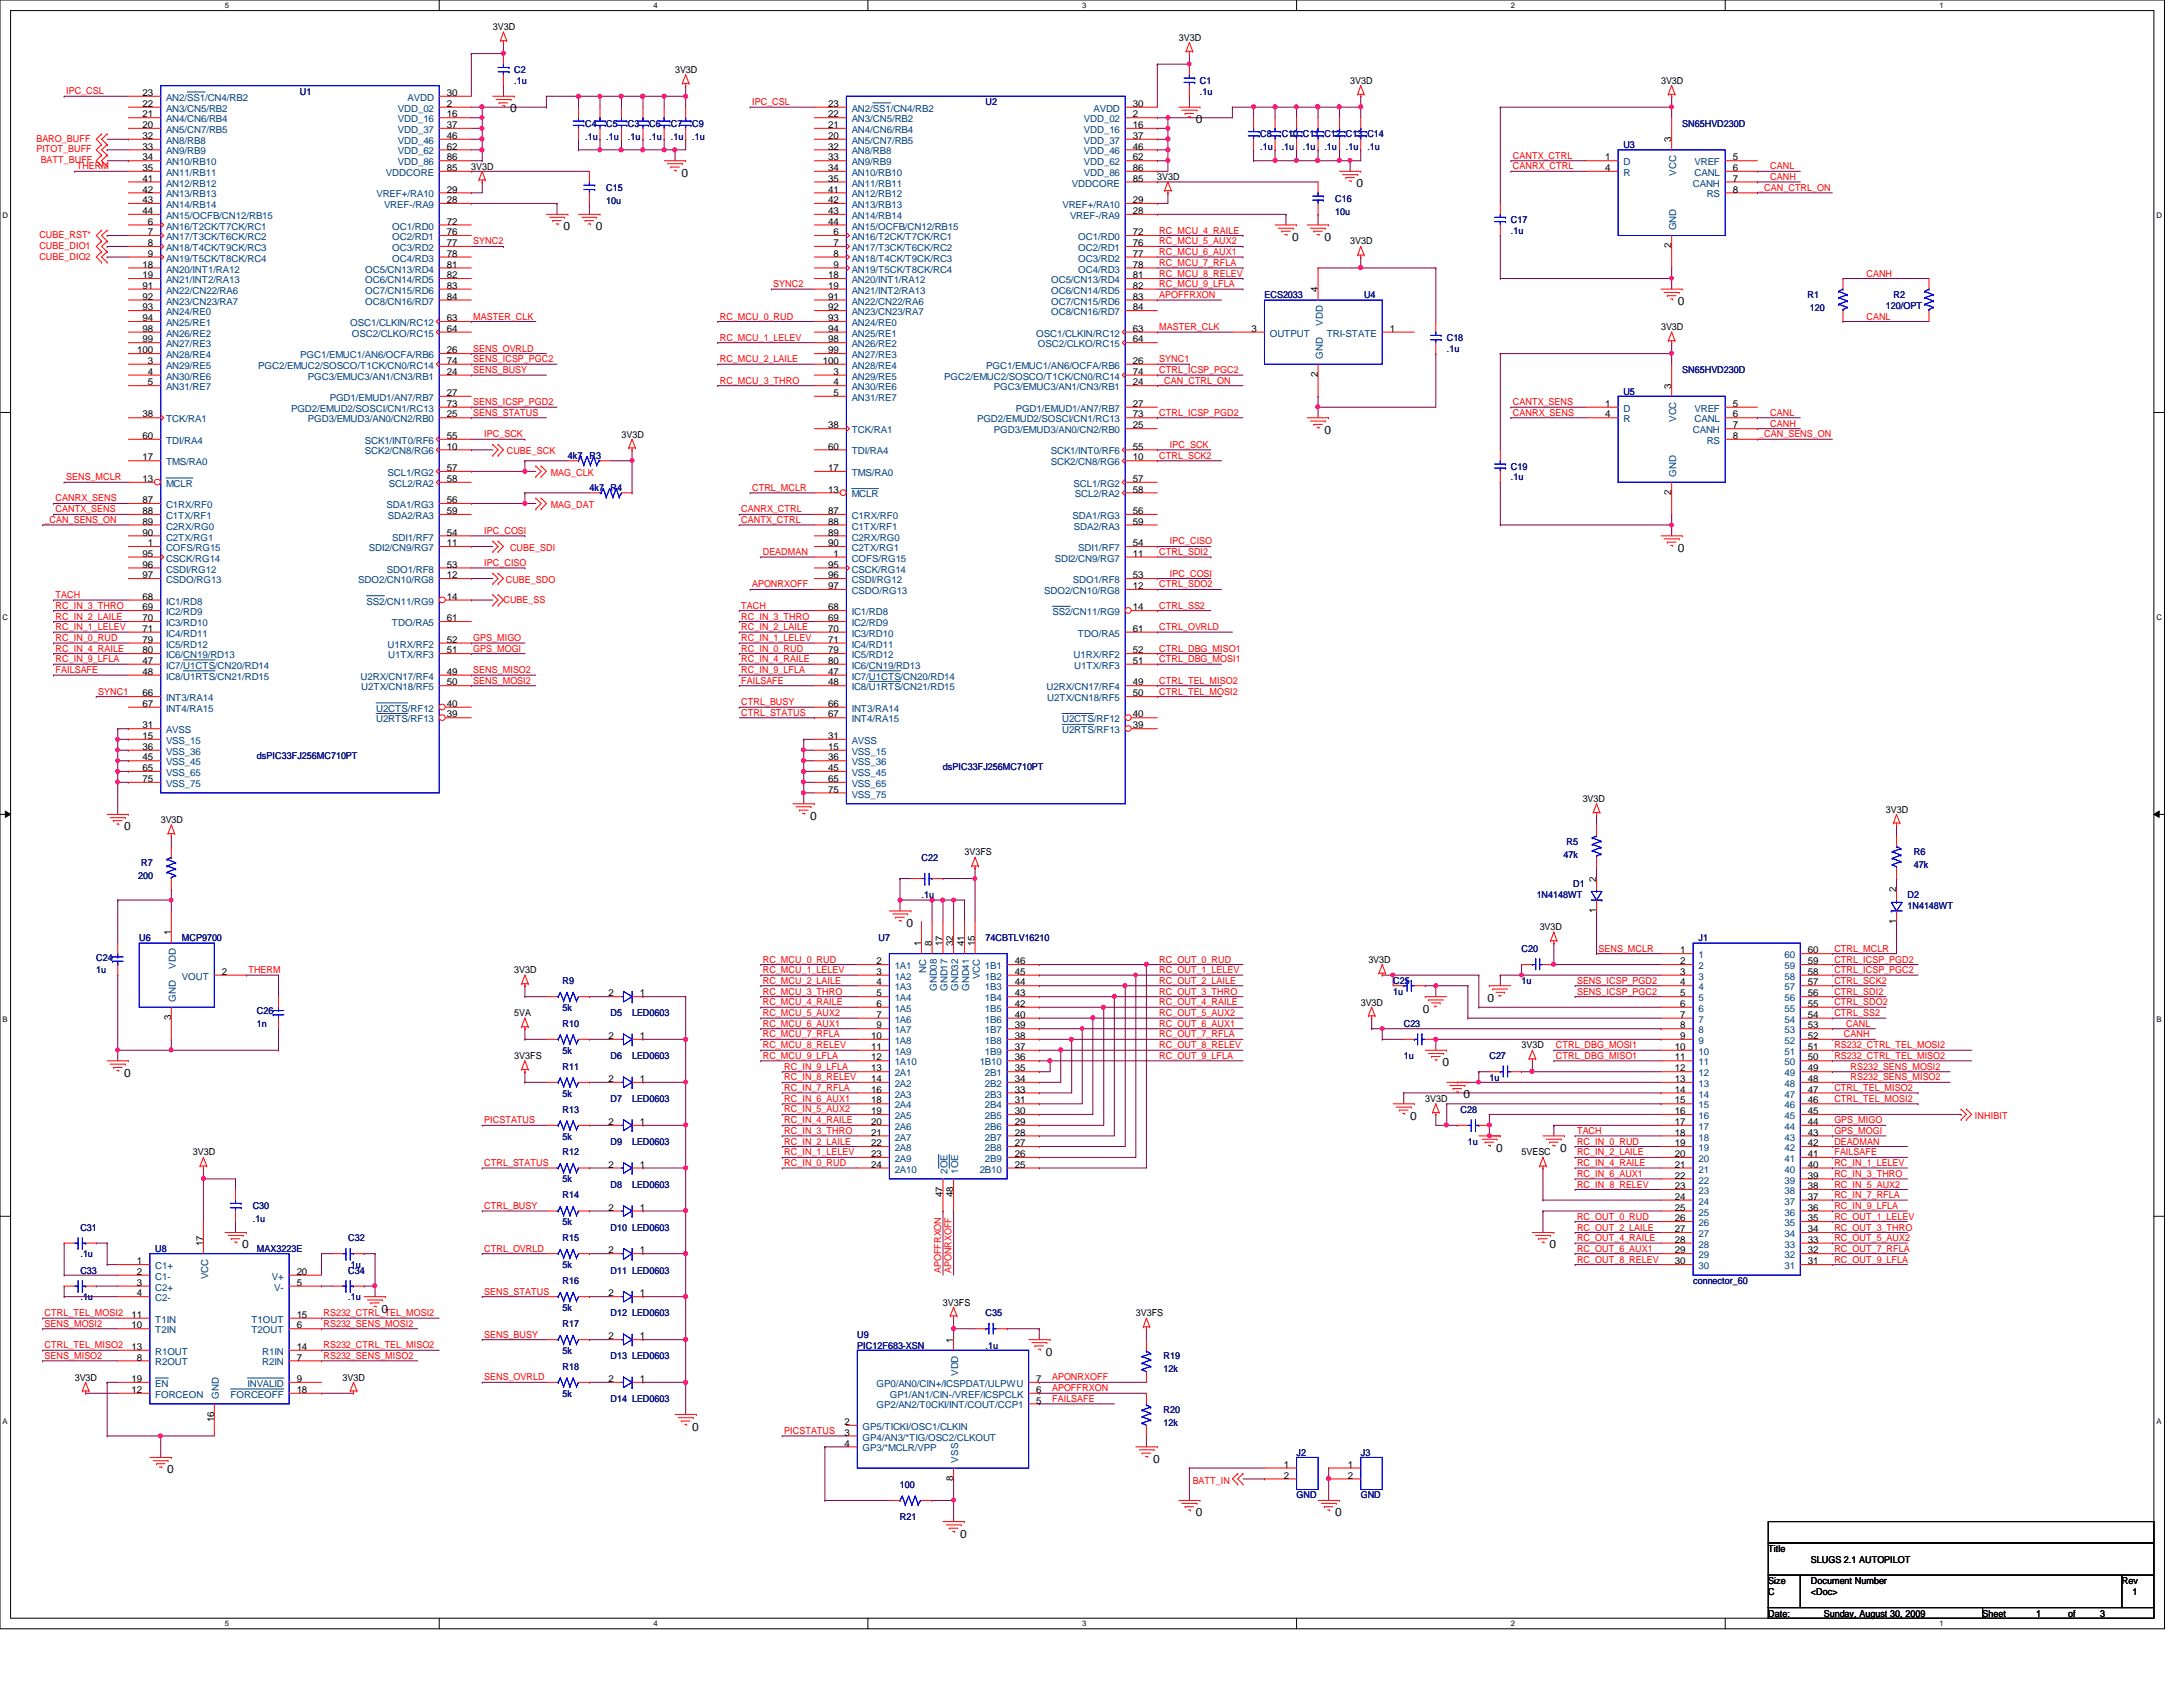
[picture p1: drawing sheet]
<svg xmlns="http://www.w3.org/2000/svg" width="279mm" height="216mm" viewBox="0 0 279 216" stroke-linecap="round" stroke-linejoin="round" font-family="sans-serif">
<defs><g id="words">
<g font-size="1.5">
<text x="65.3" y="14.4">0</text>
<text x="153" y="15.7">0</text>
<text x="87.2" y="22.6">0</text>
<text x="173.6" y="24">0</text>
<text x="72.1" y="29.5">0</text>
<text x="76.2" y="29.5">0</text>
<text x="165.4" y="30.8">0</text>
<text x="169.5" y="30.8">0</text>
<text x="214.8" y="39.1">0</text>
<text x="169.5" y="55.5">0</text>
<text x="214.8" y="70.6">0</text>
<text x="15.9" y="106.3">0</text>
<text x="103.7" y="104.9">0</text>
<text x="116" y="118.6">0</text>
<text x="182.1" y="129.6">0</text>
<text x="190.4" y="128.2">0</text>
<text x="15.9" y="137.8">0</text>
<text x="184.6" y="136.4">0</text>
<text x="180.5" y="143.3">0</text>
<text x="187.3" y="140.5">0</text>
<text x="191.5" y="147.4">0</text>
<text x="199.7" y="147.4">0</text>
<text x="31" y="159.8">0</text>
<text x="198.3" y="159.8">0</text>
<text x="48.8" y="168">0</text>
<text x="133.9" y="173.5">0</text>
<text x="88.6" y="183.1">0</text>
<text x="21.4" y="188.6">0</text>
<text x="147.6" y="187.2">0</text>
<text x="122.9" y="196.8">0</text>
<text x="153" y="194.1">0</text>
<text x="170.9" y="194.1">0</text>
</g>
<g font-size="1.2">
<text x="63.1" y="3.9">3V3D</text>
<text x="150.9" y="5.2">3V3D</text>
<text x="86.4" y="9.4">3V3D</text>
<text x="172.8" y="10.7">3V3D</text>
<text x="212.6" y="10.7">3V3D</text>
<text x="18.2" y="13.7">22</text>
<text x="18.2" y="15">21</text>
<text x="18.2" y="16.4">20</text>
<text x="18.2" y="17.8">32</text>
<text x="18.2" y="12.3">23</text>
<text x="57.2" y="12.3">30</text>
<text x="57.2" y="13.7">2</text>
<text x="57.2" y="15">16</text>
<text x="57.2" y="16.4">37</text>
<text x="57.2" y="17.8">46</text>
<text x="106" y="15">22</text>
<text x="106" y="16.4">21</text>
<text x="106" y="17.8">20</text>
<text x="106" y="13.7">23</text>
<text x="145" y="13.7">30</text>
<text x="145" y="15">2</text>
<text x="145" y="16.4">16</text>
<text x="145" y="17.8">37</text>
<text x="18.2" y="19.1">33</text>
<text x="18.2" y="20.5">34</text>
<text x="18.2" y="21.9">35</text>
<text x="18.2" y="23.2">41</text>
<text x="57.2" y="19.1">62</text>
<text x="57.2" y="20.5">86</text>
<text x="57.2" y="21.9">85</text>
<text x="60.3" y="21.7">3V3D</text>
<text x="106" y="19.1">32</text>
<text x="106" y="20.5">33</text>
<text x="106" y="21.9">34</text>
<text x="106" y="23.2">35</text>
<text x="145" y="19.1">46</text>
<text x="145" y="20.5">62</text>
<text x="145" y="21.9">86</text>
<text x="145" y="23.2">85</text>
<text x="148.1" y="23.1">3V3D</text>
<text x="205.4" y="20.5">1</text>
<text x="205.4" y="21.9">4</text>
<text x="213.9" y="18.2" transform="rotate(-90 213.9 18.2)">3</text>
<text x="221.8" y="20.5">5</text>
<text x="221.8" y="21.9">6</text>
<text x="221.8" y="23.2">7</text>
<text x="18.2" y="24.6">42</text>
<text x="18.2" y="26">43</text>
<text x="18.2" y="27.4">44</text>
<text x="18.9" y="28.7">6</text>
<text x="57.2" y="28.7">72</text>
<text x="57.2" y="24.6">29</text>
<text x="57.2" y="26">28</text>
<text x="106" y="24.6">41</text>
<text x="106" y="26">42</text>
<text x="106" y="27.4">43</text>
<text x="106" y="28.7">44</text>
<text x="145" y="26">29</text>
<text x="145" y="27.4">28</text>
<text x="221.8" y="24.6">8</text>
<text x="18.2" y="34.2">18</text>
<text x="18.2" y="35.6">19</text>
<text x="18.9" y="30.1">7</text>
<text x="18.9" y="31.5">8</text>
<text x="18.9" y="32.9">9</text>
<text x="57.2" y="30.1">76</text>
<text x="57.2" y="31.5">77</text>
<text x="57.2" y="32.9">78</text>
<text x="57.2" y="34.2">81</text>
<text x="57.2" y="35.6">82</text>
<text x="106" y="35.6">18</text>
<text x="106.7" y="30.1">6</text>
<text x="106.7" y="31.5">7</text>
<text x="106.7" y="32.9">8</text>
<text x="106.7" y="34.2">9</text>
<text x="145" y="30.1">72</text>
<text x="145" y="31.5">76</text>
<text x="145" y="32.9">77</text>
<text x="145" y="34.2">78</text>
<text x="145" y="35.6">81</text>
<text x="172.8" y="31.3">3V3D</text>
<text x="213.9" y="31.8" transform="rotate(-90 213.9 31.8)">2</text>
<text x="18.2" y="37">91</text>
<text x="18.2" y="38.4">92</text>
<text x="18.2" y="39.7">93</text>
<text x="18.2" y="41.1">94</text>
<text x="57.2" y="37">83</text>
<text x="57.2" y="38.4">84</text>
<text x="57.2" y="41.1">63</text>
<text x="106" y="37">19</text>
<text x="106" y="38.4">91</text>
<text x="106" y="39.7">92</text>
<text x="106" y="41.1">93</text>
<text x="145" y="37">82</text>
<text x="145" y="38.4">83</text>
<text x="145" y="39.7">84</text>
<text x="168.7" y="37.4" transform="rotate(-90 168.7 37.4)">4</text>
<text x="17.6" y="45.2">100</text>
<text x="18.2" y="42.5">98</text>
<text x="18.2" y="43.8">99</text>
<text x="18.9" y="46.6">3</text>
<text x="18.9" y="48">4</text>
<text x="57.2" y="42.5">64</text>
<text x="57.2" y="45.2">26</text>
<text x="57.2" y="46.6">74</text>
<text x="57.2" y="48">24</text>
<text x="105.3" y="46.6">100</text>
<text x="106" y="42.5">94</text>
<text x="106" y="43.8">98</text>
<text x="106" y="45.2">99</text>
<text x="106.7" y="48">3</text>
<text x="145" y="42.5">63</text>
<text x="145" y="43.8">64</text>
<text x="145" y="46.6">26</text>
<text x="145" y="48">74</text>
<text x="160.2" y="42.5">3</text>
<text x="177.9" y="42.5">1</text>
<text x="212.6" y="42.3">3V3D</text>
<text x="18.2" y="53.4">38</text>
<text x="18.9" y="49.3">5</text>
<text x="57.2" y="50.7">27</text>
<text x="57.2" y="52.1">73</text>
<text x="57.2" y="53.4">25</text>
<text x="106.7" y="49.3">4</text>
<text x="106.7" y="50.7">5</text>
<text x="145" y="49.3">24</text>
<text x="145" y="52.1">27</text>
<text x="145" y="53.4">73</text>
<text x="168.7" y="48.3" transform="rotate(-90 168.7 48.3)">2</text>
<text x="205.4" y="52.1">1</text>
<text x="205.4" y="53.4">4</text>
<text x="213.9" y="49.7" transform="rotate(-90 213.9 49.7)">3</text>
<text x="221.8" y="52.1">5</text>
<text x="221.8" y="53.4">6</text>
<text x="18.2" y="56.2">60</text>
<text x="18.2" y="58.9">17</text>
<text x="57.2" y="56.2">55</text>
<text x="57.2" y="57.5">10</text>
<text x="79.5" y="56">3V3D</text>
<text x="106" y="54.8">38</text>
<text x="106" y="57.5">60</text>
<text x="145" y="54.8">25</text>
<text x="145" y="57.5">55</text>
<text x="145" y="58.9">10</text>
<text x="221.8" y="54.8">7</text>
<text x="221.8" y="56.2">8</text>
<text x="18.2" y="64.4">87</text>
<text x="18.2" y="65.8">88</text>
<text x="18.2" y="61.7">13</text>
<text x="57.2" y="60.3">57</text>
<text x="57.2" y="61.7">58</text>
<text x="57.2" y="64.4">56</text>
<text x="57.2" y="65.8">59</text>
<text x="106" y="65.8">87</text>
<text x="106" y="63">13</text>
<text x="106" y="60.3">17</text>
<text x="145" y="61.7">57</text>
<text x="145" y="63">58</text>
<text x="145" y="65.8">56</text>
<text x="213.9" y="63.4" transform="rotate(-90 213.9 63.4)">2</text>
<text x="18.2" y="67.1">89</text>
<text x="18.2" y="68.5">90</text>
<text x="18.2" y="71.2">95</text>
<text x="18.9" y="69.9">1</text>
<text x="57.2" y="68.5">54</text>
<text x="57.2" y="69.9">11</text>
<text x="106" y="67.1">88</text>
<text x="106" y="68.5">89</text>
<text x="106" y="69.9">90</text>
<text x="106.7" y="71.2">1</text>
<text x="145" y="67.1">59</text>
<text x="145" y="69.9">54</text>
<text x="145" y="71.2">11</text>
<text x="18.2" y="72.6">96</text>
<text x="18.2" y="74">97</text>
<text x="18.2" y="76.8">68</text>
<text x="57.2" y="72.6">53</text>
<text x="57.2" y="74">12</text>
<text x="57.2" y="76.8">14</text>
<text x="106" y="72.6">95</text>
<text x="106" y="74">96</text>
<text x="106" y="75.4">97</text>
<text x="145" y="74">53</text>
<text x="145" y="75.4">12</text>
<text x="18.2" y="78.1">69</text>
<text x="18.2" y="79.5">70</text>
<text x="18.2" y="80.9">71</text>
<text x="18.2" y="82.3">79</text>
<text x="18.2" y="83.6">80</text>
<text x="57.2" y="79.5">61</text>
<text x="57.2" y="82.3">52</text>
<text x="57.2" y="83.6">51</text>
<text x="106" y="78.1">68</text>
<text x="106" y="79.5">69</text>
<text x="106" y="80.9">70</text>
<text x="106" y="82.3">71</text>
<text x="106" y="83.6">79</text>
<text x="145" y="78.1">14</text>
<text x="145" y="80.9">61</text>
<text x="145" y="83.6">52</text>
<text x="18.2" y="85">47</text>
<text x="18.2" y="86.4">48</text>
<text x="18.2" y="89.1">66</text>
<text x="57.2" y="86.4">49</text>
<text x="57.2" y="87.7">50</text>
<text x="106" y="85">80</text>
<text x="106" y="86.4">47</text>
<text x="106" y="87.7">48</text>
<text x="145" y="85">51</text>
<text x="145" y="87.7">49</text>
<text x="145" y="89.1">50</text>
<text x="18.2" y="90.5">67</text>
<text x="18.2" y="93.2">31</text>
<text x="18.2" y="94.6">15</text>
<text x="18.2" y="96">36</text>
<text x="57.2" y="90.5">40</text>
<text x="57.2" y="91.8">39</text>
<text x="106" y="90.5">66</text>
<text x="106" y="91.8">67</text>
<text x="106" y="94.6">31</text>
<text x="106" y="96">15</text>
<text x="145" y="91.8">40</text>
<text x="145" y="93.2">39</text>
<text x="18.2" y="97.3">45</text>
<text x="18.2" y="98.7">65</text>
<text x="18.2" y="100.1">75</text>
<text x="106" y="97.3">36</text>
<text x="106" y="98.7">45</text>
<text x="106" y="100.1">65</text>
<text x="106" y="101.4">75</text>
<text x="20.6" y="105.4">3V3D</text>
<text x="202.6" y="102.6">3V3D</text>
<text x="241.4" y="104">3V3D</text>
<text x="123.4" y="109.5">3V3FS</text>
<text x="204.3" y="112.9" transform="rotate(-90 204.3 112.9)">2</text>
<text x="21.9" y="119.7" transform="rotate(-90 21.9 119.7)">1</text>
<text x="197.1" y="119.1">3V3D</text>
<text x="204.3" y="116.8" transform="rotate(-90 204.3 116.8)">1</text>
<text x="242.7" y="118.2" transform="rotate(-90 242.7 118.2)">1</text>
<text x="242.7" y="114.2" transform="rotate(-90 242.7 114.2)">2</text>
<text x="28.4" y="124.8">2</text>
<text x="65.8" y="124.6">3V3D</text>
<text x="112.2" y="123.4">2</text>
<text x="112.2" y="124.8">3</text>
<text x="117.9" y="121.1" transform="rotate(-90 117.9 121.1)">1</text>
<text x="119.3" y="121.1" transform="rotate(-90 119.3 121.1)">8</text>
<text x="120.6" y="121.1" transform="rotate(-90 120.6 121.1)">17</text>
<text x="122" y="121.1" transform="rotate(-90 122 121.1)">32</text>
<text x="123.4" y="121.1" transform="rotate(-90 123.4 121.1)">41</text>
<text x="124.8" y="121.1" transform="rotate(-90 124.8 121.1)">15</text>
<text x="129.9" y="124.8">45</text>
<text x="129.9" y="123.4">46</text>
<text x="175.1" y="123.2">3V3D</text>
<text x="215.1" y="122">1</text>
<text x="215.1" y="123.4">2</text>
<text x="215.1" y="124.8">3</text>
<text x="231.4" y="124.8">58</text>
<text x="231.4" y="123.4">59</text>
<text x="231.4" y="122">60</text>
<text x="21.9" y="130.6" transform="rotate(-90 21.9 130.6)">3</text>
<text x="65.8" y="130">5VA</text>
<text x="77.9" y="127.5">2</text>
<text x="81.9" y="127.5">1</text>
<text x="112.2" y="126.1">4</text>
<text x="112.2" y="127.5">5</text>
<text x="112.2" y="128.9">6</text>
<text x="112.2" y="130.3">7</text>
<text x="112.2" y="131.6">9</text>
<text x="129.9" y="131.6">39</text>
<text x="129.9" y="130.3">40</text>
<text x="129.9" y="128.9">42</text>
<text x="129.9" y="127.5">43</text>
<text x="129.9" y="126.1">44</text>
<text x="174.2" y="128.7">3V3D</text>
<text x="215.1" y="126.1">4</text>
<text x="215.1" y="127.5">5</text>
<text x="215.1" y="128.9">6</text>
<text x="215.1" y="130.3">7</text>
<text x="215.1" y="131.6">8</text>
<text x="231.4" y="131.6">53</text>
<text x="231.4" y="130.3">54</text>
<text x="231.4" y="128.9">55</text>
<text x="231.4" y="127.5">56</text>
<text x="231.4" y="126.1">57</text>
<text x="65.8" y="135.6">3V3FS</text>
<text x="77.9" y="133">2</text>
<text x="81.9" y="133">1</text>
<text x="111.5" y="133">10</text>
<text x="111.5" y="134.4">11</text>
<text x="111.5" y="135.7">12</text>
<text x="111.5" y="137.1">13</text>
<text x="129.9" y="137.1">35</text>
<text x="129.9" y="135.7">36</text>
<text x="129.9" y="134.4">37</text>
<text x="129.9" y="133">38</text>
<text x="194.7" y="134.2">3V3D</text>
<text x="214.4" y="134.4">10</text>
<text x="214.4" y="135.7">11</text>
<text x="214.4" y="137.1">12</text>
<text x="215.1" y="133">9</text>
<text x="231.4" y="137.1">49</text>
<text x="231.4" y="135.7">50</text>
<text x="231.4" y="134.4">51</text>
<text x="231.4" y="133">52</text>
<text x="77.9" y="138.5">2</text>
<text x="77.9" y="144">2</text>
<text x="81.9" y="138.5">1</text>
<text x="81.9" y="144">1</text>
<text x="111.5" y="138.5">14</text>
<text x="111.5" y="139.8">16</text>
<text x="111.5" y="141.2">18</text>
<text x="111.5" y="142.6">19</text>
<text x="111.5" y="144">20</text>
<text x="129.9" y="144">29</text>
<text x="129.9" y="142.6">30</text>
<text x="129.9" y="141.2">31</text>
<text x="129.9" y="139.8">33</text>
<text x="129.9" y="138.5">34</text>
<text x="182.4" y="141">3V3D</text>
<text x="214.4" y="138.5">13</text>
<text x="214.4" y="139.8">14</text>
<text x="214.4" y="141.2">15</text>
<text x="214.4" y="142.6">16</text>
<text x="214.4" y="144">17</text>
<text x="231.4" y="144">44</text>
<text x="231.4" y="142.6">45</text>
<text x="231.4" y="141.2">46</text>
<text x="231.4" y="139.8">47</text>
<text x="231.4" y="138.5">48</text>
<text x="24.7" y="147.9">3V3D</text>
<text x="77.9" y="149.4">2</text>
<text x="81.9" y="149.4">1</text>
<text x="111.5" y="145.3">21</text>
<text x="111.5" y="146.7">22</text>
<text x="111.5" y="148.1">23</text>
<text x="111.5" y="149.4">24</text>
<text x="129.9" y="149.4">25</text>
<text x="129.9" y="148.1">26</text>
<text x="129.9" y="146.7">27</text>
<text x="129.9" y="145.3">28</text>
<text x="194.7" y="147.9">5VESC</text>
<text x="214.4" y="145.3">18</text>
<text x="214.4" y="146.7">19</text>
<text x="214.4" y="148.1">20</text>
<text x="214.4" y="149.4">21</text>
<text x="231.4" y="149.4">40</text>
<text x="231.4" y="148.1">41</text>
<text x="231.4" y="146.7">42</text>
<text x="231.4" y="145.3">43</text>
<text x="77.9" y="154.9">2</text>
<text x="81.9" y="154.9">1</text>
<text x="120.6" y="153.2" transform="rotate(-90 120.6 153.2)">47</text>
<text x="122" y="153.2" transform="rotate(-90 122 153.2)">48</text>
<text x="214.4" y="150.8">22</text>
<text x="214.4" y="152.2">23</text>
<text x="214.4" y="153.5">24</text>
<text x="214.4" y="154.9">25</text>
<text x="231.4" y="154.9">36</text>
<text x="231.4" y="153.5">37</text>
<text x="231.4" y="152.2">38</text>
<text x="231.4" y="150.8">39</text>
<text x="17.5" y="161.8">1</text>
<text x="26" y="159.5" transform="rotate(-90 26 159.5)">17</text>
<text x="77.9" y="160.4">2</text>
<text x="81.9" y="160.4">1</text>
<text x="214.4" y="156.3">26</text>
<text x="214.4" y="157.7">27</text>
<text x="214.4" y="159">28</text>
<text x="214.4" y="160.4">29</text>
<text x="214.4" y="161.8">30</text>
<text x="231.4" y="161.8">31</text>
<text x="231.4" y="160.4">32</text>
<text x="231.4" y="159">33</text>
<text x="231.4" y="157.7">34</text>
<text x="231.4" y="156.3">35</text>
<text x="17.5" y="163.2">2</text>
<text x="17.5" y="164.5">3</text>
<text x="17.5" y="165.9">4</text>
<text x="38" y="163.2">20</text>
<text x="38" y="164.5">5</text>
<text x="77.9" y="165.9">2</text>
<text x="81.9" y="165.9">1</text>
<text x="120.7" y="167.1">3V3FS</text>
<text x="16.8" y="170">10</text>
<text x="16.8" y="168.7">11</text>
<text x="16.8" y="172.8">13</text>
<text x="38" y="170">6</text>
<text x="38" y="172.8">14</text>
<text x="38" y="168.7">15</text>
<text x="77.9" y="171.4">2</text>
<text x="81.9" y="171.4">1</text>
<text x="122" y="171.8" transform="rotate(-90 122 171.8)">1</text>
<text x="145.4" y="168.4">3V3FS</text>
<text x="9.6" y="176.7">3V3D</text>
<text x="16.8" y="176.9">19</text>
<text x="16.8" y="178.3">12</text>
<text x="17.5" y="174.1">8</text>
<text x="38" y="174.1">7</text>
<text x="38" y="176.9">9</text>
<text x="38" y="178.3">18</text>
<text x="43.9" y="176.7">3V3D</text>
<text x="77.9" y="176.9">2</text>
<text x="81.9" y="176.9">1</text>
<text x="132.6" y="176.9">7</text>
<text x="132.6" y="178.3">6</text>
<text x="132.6" y="179.6">5</text>
<text x="27.4" y="182" transform="rotate(-90 27.4 182)">16</text>
<text x="108.1" y="182.4">2</text>
<text x="108.1" y="183.7">3</text>
<text x="108.1" y="185.1">4</text>
<text x="122" y="189.5" transform="rotate(-90 122 189.5)">8</text>
<text x="164.3" y="187.8">1</text>
<text x="164.3" y="189.2">2</text>
<text x="172.5" y="187.8">1</text>
<text x="172.5" y="189.2">2</text>
<text x="226.3" y="198.6">Title</text>
<text x="226.3" y="202.7">Size</text>
<text x="231.8" y="202.7">Document Number</text>
<text x="231.8" y="200">SLUGS 2.1 AUTOPILOT</text>
<text x="271.6" y="202.7">Rev</text>
<text x="226.3" y="206.9">Date:</text>
<text x="226.3" y="204.1">C</text>
<text x="231.8" y="204.1">&lt;Doc&gt;</text>
<text x="233.4" y="206.9">Sunday, August 30, 2009</text>
<text x="253.7" y="206.9">Sheet</text>
<text x="260.6" y="206.9">1</text>
<text x="264.7" y="206.9">of</text>
<text x="268.8" y="206.9">3</text>
<text x="272.9" y="204.1">1</text>
</g>
<g font-size="1.2" fill="#000080">
<text x="65.8" y="9.4">C2</text>
<text x="65.8" y="10.7">.1u</text>
<text x="153.6" y="10.7">C1</text>
<text x="38.4" y="12.1">U1</text>
<text x="74.9" y="16.2">C4</text>
<text x="74.9" y="17.9">.1u</text>
<text x="77.6" y="16.2">C5</text>
<text x="77.6" y="17.9">.1u</text>
<text x="80.3" y="16.2">C3</text>
<text x="80.3" y="17.9">.1u</text>
<text x="83.1" y="16.2">C6</text>
<text x="83.1" y="17.9">.1u</text>
<text x="85.9" y="16.2">C7</text>
<text x="85.9" y="17.9">.1u</text>
<text x="88.6" y="16.2">C9</text>
<text x="88.6" y="17.9">.1u</text>
<text x="126.2" y="13.5">U2</text>
<text x="153.6" y="12.1">.1u</text>
<text x="161.3" y="17.6">C8</text>
<text x="164" y="17.6">C10 C11 C12 C13 C14</text>
<text x="215.3" y="16.2">SN65HVD230D</text>
<text x="161.3" y="19.2">.1u</text>
<text x="164" y="19.2">.1u</text>
<text x="166.8" y="19.2">.1u</text>
<text x="169.5" y="19.2">.1u</text>
<text x="172.3" y="19.2">.1u</text>
<text x="175" y="19.2">.1u</text>
<text x="207.8" y="19">U3</text>
<text x="77.6" y="24.4">C15</text>
<text x="77.6" y="26.1">10u</text>
<text x="170.9" y="25.8">C16</text>
<text x="170.9" y="27.5">10u</text>
<text x="193.4" y="28.6">C17</text>
<text x="193.4" y="29.9">.1u</text>
<text x="161.8" y="38.1">ECS2033</text>
<text x="174.6" y="38.1">U4</text>
<text x="231.4" y="38.1">R1</text>
<text x="231.6" y="39.8">120</text>
<text x="241.4" y="39.5">120/OPT</text>
<text x="242.4" y="38.1">R2</text>
<text x="185.2" y="43.6">C18</text>
<text x="185.2" y="45">.1u</text>
<text x="215.3" y="47.8">SN65HVD230D</text>
<text x="207.8" y="50.5">U5</text>
<text x="72.7" y="58.7">4k7</text>
<text x="75.4" y="58.7">R3</text>
<text x="75.4" y="62.9">4k7 R4</text>
<text x="193.4" y="60.1">C19</text>
<text x="193.4" y="61.5">.1u</text>
<text x="32.9" y="97.2">dsPIC33FJ256MC710PT</text>
<text x="120.7" y="98.5">dsPIC33FJ256MC710PT</text>
<text x="17.7" y="112.5">200</text>
<text x="18.1" y="110.9">R7</text>
<text x="117.9" y="110.2">C22</text>
<text x="200.1" y="109.8">47k</text>
<text x="200.5" y="108.1">R5</text>
<text x="201.3" y="113.6">D1</text>
<text x="244.9" y="109.5">R6</text>
<text x="244.9" y="111.1">47k</text>
<text x="117.9" y="115">.1u</text>
<text x="196.7" y="115">1N4148WT</text>
<text x="244.1" y="115">D2</text>
<text x="244.1" y="116.3">1N4148WT</text>
<text x="12.3" y="122.9">C24</text>
<text x="12.3" y="124.6">1u</text>
<text x="17.8" y="120.4">U6</text>
<text x="23.3" y="120.4">MCP9700</text>
<text x="72" y="125.9">R9</text>
<text x="112.4" y="120.4">U7</text>
<text x="126.2" y="120.4">74CBTLV16210</text>
<text x="178.3" y="125.9">C25</text>
<text x="194.7" y="121.8">C20</text>
<text x="194.7" y="125.9">1u</text>
<text x="217.4" y="120.4">J1</text>
<text x="32.9" y="129.8">C26</text>
<text x="32.9" y="131.4">1n</text>
<text x="72" y="129.4">5k</text>
<text x="72" y="131.4">R10</text>
<text x="78.1" y="130">D5</text>
<text x="80.9" y="130">LED0603</text>
<text x="178.3" y="127.3">1u</text>
<text x="179.7" y="131.4">C23</text>
<text x="72" y="136.9">R11</text>
<text x="72" y="134.9">5k</text>
<text x="78.1" y="135.6">D6</text>
<text x="80.9" y="135.6">LED0603</text>
<text x="179.7" y="135.6">1u</text>
<text x="190.6" y="135.6">C27</text>
<text x="72" y="140.3">5k</text>
<text x="72" y="142.4">R13</text>
<text x="78.1" y="141">D7</text>
<text x="80.9" y="141">LED0603</text>
<text x="186.9" y="142.4">C28</text>
<text x="190.6" y="138.3">1u</text>
<text x="72" y="147.9">R12</text>
<text x="72" y="145.8">5k</text>
<text x="78.1" y="146.5">D9</text>
<text x="80.9" y="146.5">LED0603</text>
<text x="187.9" y="146.5">1u</text>
<text x="32.3" y="154.7">C30</text>
<text x="72" y="153.4">R14</text>
<text x="72" y="151.3">5k</text>
<text x="78.1" y="152">D8</text>
<text x="80.9" y="152">LED0603</text>
<text x="10.3" y="157.5">C31</text>
<text x="10.3" y="160.9">.1u</text>
<text x="19.9" y="160.2">U8</text>
<text x="32.3" y="156.4">.1u</text>
<text x="32.9" y="160.2">MAX3223E</text>
<text x="44.6" y="158.9">C32</text>
<text x="72" y="158.9">R15</text>
<text x="72" y="156.8">5k</text>
<text x="78.1" y="157.5">D10 LED0603</text>
<text x="10.3" y="163">C33</text>
<text x="10.3" y="166.4">.1u</text>
<text x="44.6" y="162.3">.1u</text>
<text x="44.6" y="163">C34</text>
<text x="44.6" y="166.4">.1u</text>
<text x="72" y="164.3">R16</text>
<text x="72" y="167.8">5k</text>
<text x="72" y="162.3">5k</text>
<text x="78.1" y="163">D11 LED0603</text>
<text x="216.7" y="164.3">connector_60</text>
<text x="72" y="169.8">R17</text>
<text x="72" y="173.3">5k</text>
<text x="78.1" y="168.4">D12 LED0603</text>
<text x="78.1" y="173.9">D13 LED0603</text>
<text x="109.7" y="172.6">PIC12F683-XSN</text>
<text x="109.7" y="171.2">U9</text>
<text x="126.2" y="168.4">C35</text>
<text x="126.2" y="172.6">.1u</text>
<text x="148.9" y="173.9">R19</text>
<text x="72" y="175.3">R18</text>
<text x="72" y="178.7">5k</text>
<text x="78.1" y="179.5">D14 LED0603</text>
<text x="148.9" y="175.6">12k</text>
<text x="148.9" y="180.8">R20</text>
<text x="148.9" y="182.5">12k</text>
<text x="115.2" y="190.4">100</text>
<text x="165.9" y="186.3">J2</text>
<text x="165.9" y="191.8">GND</text>
<text x="174.2" y="186.3">J3</text>
<text x="174.2" y="191.8">GND</text>
<text x="115.2" y="194.5">R21</text>
</g>
<g font-size="1.2" fill="#f00">
<text x="8.5" y="12.1">IPC_CSL</text>
<text x="96.3" y="13.5">IPC_CSL</text>
<text x="4.7" y="18.1">BARO_BUFF</text>
<text x="4.7" y="19.5">PITOT_BUFF</text>
<text x="5.2" y="20.9">BATT_BUFF</text>
<text x="9.8" y="21.7">THERM</text>
<text x="193.6" y="20.3">CANTX_CTRL</text>
<text x="193.6" y="21.7">CANRX_CTRL</text>
<text x="226.6" y="23">CANH</text>
<text x="226.6" y="21.7">CANL</text>
<text x="148.4" y="29.9">RC_MCU_4_RAILE</text>
<text x="225.2" y="24.4">_CAN_CTRL_ON</text>
<text x="5" y="31.8">CUBE_DIO1</text>
<text x="5" y="33.2">CUBE_DIO2</text>
<text x="5" y="30.5">CUBE_RST*</text>
<text x="60.6" y="31.3">SYNC2</text>
<text x="148.4" y="31.3">RC_MCU_5_AUX2</text>
<text x="148.4" y="32.6">RC_MCU_6_AUX1</text>
<text x="148.4" y="34">RC_MCU_7_RFLA</text>
<text x="148.4" y="35.4">RC_MCU_8_RELEV</text>
<text x="238.9" y="35.4">CANH</text>
<text x="60.6" y="40.9">MASTER_CLK</text>
<text x="92.1" y="40.9">RC_MCU_0_RUD</text>
<text x="99" y="36.7">SYNC2</text>
<text x="148.4" y="36.7">RC_MCU_9_LFLA</text>
<text x="148.4" y="38.1">APOFFRXON</text>
<text x="238.9" y="40.9">CANL</text>
<text x="60.6" y="46.4">SENS_ICSP_PGC2</text>
<text x="60.6" y="47.8">SENS_BUSY</text>
<text x="60.6" y="45">SENS_OVRLD</text>
<text x="92.1" y="43.6">RC_MCU_1_LELEV</text>
<text x="92.1" y="46.4">RC_MCU_2_LAILE</text>
<text x="148.4" y="42.2">MASTER_CLK</text>
<text x="148.4" y="47.8">CTRL_ICSP_PGC2</text>
<text x="148.4" y="46.4">SYNC1</text>
<text x="60.6" y="51.9">SENS_ICSP_PGD2</text>
<text x="60.6" y="53.2">SENS_STATUS</text>
<text x="92.1" y="49.1">RC_MCU_3_THRO</text>
<text x="148.4" y="53.2">CTRL_ICSP_PGD2</text>
<text x="148.4" y="49.1">_CAN_CTRL_ON</text>
<text x="193.6" y="51.9">CANTX_SENS</text>
<text x="193.6" y="53.2">CANRX_SENS</text>
<text x="226.6" y="53.2">CANL</text>
<text x="62" y="56">IPC_SCK</text>
<text x="64.9" y="58.2">CUBE_SCK</text>
<text x="148.4" y="58.7">CTRL_SCK2</text>
<text x="149.7" y="57.3">IPC_SCK</text>
<text x="225.2" y="56">_CAN_SENS_ON</text>
<text x="226.6" y="54.6">CANH</text>
<text x="7.1" y="64.2">CANRX_SENS</text>
<text x="7.1" y="65.6">CANTX_SENS</text>
<text x="8.5" y="61.5">SENS_MCLR</text>
<text x="70.5" y="60.9">MAG_CLK</text>
<text x="70.5" y="65">MAG_DAT</text>
<text x="94.9" y="65.6">CANRX_CTRL</text>
<text x="96.3" y="62.8">CTRL_MCLR</text>
<text x="5.7" y="66.9">_CAN_SENS_ON</text>
<text x="62" y="68.3">IPC_COSI</text>
<text x="65.3" y="70.5">CUBE_SDI</text>
<text x="94.9" y="66.9">CANTX_CTRL</text>
<text x="97.6" y="71">DEADMAN</text>
<text x="148.4" y="71">CTRL_SDI2</text>
<text x="149.7" y="69.7">IPC_CISO</text>
<text x="7.1" y="76.5">TACH</text>
<text x="7.1" y="77.9">RC_IN_3_THRO</text>
<text x="62" y="72.4">IPC_CISO</text>
<text x="64.4" y="77.1">CUBE_SS</text>
<text x="64.7" y="74.6">CUBE_SDO</text>
<text x="94.9" y="77.9">TACH</text>
<text x="96.3" y="75.2">APONRXOFF</text>
<text x="148.4" y="75.2">CTRL_SDO2</text>
<text x="148.4" y="77.9">CTRL_SS2</text>
<text x="149.7" y="73.8">IPC_COSI</text>
<text x="7.1" y="79.3">RC_IN_2_LAILE</text>
<text x="7.1" y="80.6">RC_IN_1_LELEV</text>
<text x="7.1" y="82">RC_IN_0_RUD</text>
<text x="7.1" y="83.4">RC_IN_4_RAILE</text>
<text x="60.6" y="82">GPS_MIGO</text>
<text x="60.6" y="83.4">GPS_MOGI</text>
<text x="94.9" y="79.3">RC_IN_3_THRO</text>
<text x="94.9" y="80.6">RC_IN_2_LAILE</text>
<text x="94.9" y="82">RC_IN_1_LELEV</text>
<text x="94.9" y="83.4">RC_IN_0_RUD</text>
<text x="148.4" y="83.4">CTRL_DBG_MISO1</text>
<text x="148.4" y="80.6">CTRL_OVRLD</text>
<text x="7.1" y="84.8">RC_IN_9_LFLA</text>
<text x="7.1" y="86.1">FAILSAFE</text>
<text x="12.6" y="88.9">SYNC1</text>
<text x="60.6" y="86.1">SENS_MISO2</text>
<text x="60.6" y="87.5">SENS_MOSI2</text>
<text x="94.9" y="84.8">RC_IN_4_RAILE</text>
<text x="94.9" y="86.1">RC_IN_9_LFLA</text>
<text x="94.9" y="87.5">FAILSAFE</text>
<text x="148.4" y="87.5">CTRL_TEL_MISO2</text>
<text x="148.4" y="84.8">CTRL_DBG_MOSI1</text>
<text x="148.4" y="88.9">CTRL_TEL_MOSI2</text>
<text x="94.9" y="90.3">CTRL_BUSY</text>
<text x="94.9" y="91.6">CTRL_STATUS</text>
<text x="31.8" y="124.5">THERM</text>
<text x="97.6" y="125.9">RC_MCU_2_LAILE</text>
<text x="97.6" y="124.5">RC_MCU_1_LELEV</text>
<text x="97.6" y="123.2">RC_MCU_0_RUD</text>
<text x="148.4" y="123.2">RC_OUT_0_RUD</text>
<text x="148.4" y="125.9">RC_OUT_2_LAILE</text>
<text x="148.4" y="124.5">RC_OUT_1_LELEV</text>
<text x="201.8" y="125.9">SENS_ICSP_PGD2</text>
<text x="204.6" y="121.8">SENS_MCLR</text>
<text x="234.8" y="121.8">CTRL_MCLR</text>
<text x="234.8" y="124.5">CTRL_ICSP_PGC2</text>
<text x="234.8" y="123.2">CTRL_ICSP_PGD2</text>
<text x="234.8" y="125.9">CTRL_SCK2</text>
<text x="97.6" y="128.7">RC_MCU_4_RAILE</text>
<text x="97.6" y="130">RC_MCU_5_AUX2</text>
<text x="97.6" y="131.4">RC_MCU_6_AUX1</text>
<text x="97.6" y="127.3">RC_MCU_3_THRO</text>
<text x="148.4" y="128.7">RC_OUT_4_RAILE</text>
<text x="148.4" y="130">RC_OUT_5_AUX2</text>
<text x="148.4" y="131.4">RC_OUT_6_AUX1</text>
<text x="148.4" y="127.3">RC_OUT_3_THRO</text>
<text x="201.8" y="127.3">SENS_ICSP_PGC2</text>
<text x="234.8" y="128.7">CTRL_SDO2</text>
<text x="234.8" y="130">CTRL_SS2</text>
<text x="234.8" y="127.3">CTRL_SDI2</text>
<text x="236.3" y="131.4">CANL</text>
<text x="97.6" y="132.8">RC_MCU_7_RFLA</text>
<text x="97.6" y="134.2">RC_MCU_8_RELEV</text>
<text x="97.6" y="135.5">RC_MCU_9_LFLA</text>
<text x="100.4" y="136.9">RC_IN_9_LFLA</text>
<text x="148.4" y="132.8">RC_OUT_7_RFLA</text>
<text x="148.4" y="134.2">RC_OUT_8_RELEV</text>
<text x="148.4" y="135.5">RC_OUT_9_LFLA</text>
<text x="199.1" y="134.2">CTRL_DBG_MOSI1</text>
<text x="199.1" y="135.5">CTRL_DBG_MISO1</text>
<text x="234.8" y="134.2">RS232_CTRL_TEL_MOSI2</text>
<text x="234.8" y="135.5">RS232_CTRL_TEL_MISO2</text>
<text x="236" y="132.8">CANH</text>
<text x="236.9" y="136.9">RS232_SENS_MOSI2</text>
<text x="62" y="143.8">PICSTATUS</text>
<text x="100.4" y="143.8">RC_IN_4_RAILE</text>
<text x="100.4" y="142.4">RC_IN_5_AUX2</text>
<text x="100.4" y="141">RC_IN_6_AUX1</text>
<text x="100.4" y="139.6">RC_IN_7_RFLA</text>
<text x="100.4" y="138.3">RC_IN_8_RELEV</text>
<text x="234.8" y="143.8">GPS_MIGO</text>
<text x="234.8" y="139.6">CTRL_TEL_MISO2</text>
<text x="234.8" y="141">CTRL_TEL_MOSI2</text>
<text x="236.9" y="138.3">RS232_SENS_MISO2</text>
<text x="252.8" y="143.2">INHIBIT</text>
<text x="62" y="149.2">CTRL_STATUS</text>
<text x="100.4" y="149.2">RC_IN_0_RUD</text>
<text x="100.4" y="147.9">RC_IN_1_LELEV</text>
<text x="100.4" y="146.5">RC_IN_2_LAILE</text>
<text x="100.4" y="145.1">RC_IN_3_THRO</text>
<text x="201.8" y="145.1">TACH</text>
<text x="201.8" y="147.9">RC_IN_2_LAILE</text>
<text x="201.8" y="146.5">RC_IN_0_RUD</text>
<text x="201.8" y="149.2">RC_IN_4_RAILE</text>
<text x="234.8" y="149.2">RC_IN_1_LELEV</text>
<text x="234.8" y="147.9">FAILSAFE</text>
<text x="234.8" y="146.5">DEADMAN</text>
<text x="234.8" y="145.1">GPS_MOGI</text>
<text x="62" y="154.7">CTRL_BUSY</text>
<text x="201.8" y="150.6">RC_IN_6_AUX1</text>
<text x="201.8" y="152">RC_IN_8_RELEV</text>
<text x="234.8" y="150.6">RC_IN_3_THRO</text>
<text x="234.8" y="152">RC_IN_5_AUX2</text>
<text x="234.8" y="153.3">RC_IN_7_RFLA</text>
<text x="234.8" y="154.7">RC_IN_9_LFLA</text>
<text x="62" y="160.2">CTRL_OVRLD</text>
<text x="201.8" y="160.2">RC_OUT_6_AUX1</text>
<text x="201.8" y="158.8">RC_OUT_4_RAILE</text>
<text x="201.8" y="157.5">RC_OUT_2_LAILE</text>
<text x="201.8" y="156.1">RC_OUT_0_RUD</text>
<text x="201.8" y="161.6">RC_OUT_8_RELEV</text>
<text x="234.8" y="160.2">RC_OUT_7_RFLA</text>
<text x="234.8" y="158.8">RC_OUT_5_AUX2</text>
<text x="234.8" y="157.5">RC_OUT_3_THRO</text>
<text x="234.8" y="156.1">RC_OUT_1_LELEV</text>
<text x="234.8" y="161.6">RC_OUT_9_LFLA</text>
<text x="62" y="165.7">SENS_STATUS</text>
<text x="120.4" y="162.9" transform="rotate(-90 120.4 162.9)">APOFFRXON</text>
<text x="121.8" y="162.9" transform="rotate(-90 121.8 162.9)">APONRXOFF</text>
<text x="5.7" y="168.4">CTRL_TEL_MOSI2</text>
<text x="5.7" y="169.8">SENS_MOSI2</text>
<text x="5.7" y="172.6">CTRL_TEL_MISO2</text>
<text x="5.7" y="173.9">SENS_MISO2</text>
<text x="41.4" y="168.4">RS232_CTRL_TEL_MOSI2</text>
<text x="41.4" y="169.8">RS232_SENS_MOSI2</text>
<text x="41.4" y="172.6">RS232_CTRL_TEL_MISO2</text>
<text x="41.4" y="173.9">RS232_SENS_MISO2</text>
<text x="62" y="171.2">SENS_BUSY</text>
<text x="62" y="176.7">SENS_OVRLD</text>
<text x="134.7" y="179.4">FAILSAFE</text>
<text x="134.7" y="178.1">APOFFRXON</text>
<text x="134.7" y="176.7">APONRXOFF</text>
<text x="100.4" y="183.5">PICSTATUS</text>
<text x="152.7" y="189.9">BATT_IN</text>
</g>
<g font-size="1.2" fill="#004080">
<text x="21.3" y="14.3">AN3/CN5/RB2</text>
<text x="21.3" y="15.7">AN4/CN6/RB4</text>
<text x="21.3" y="17">AN5/CN7/RB5</text>
<text x="21.3" y="12.9">AN2/SS1/CN4/RB2</text>
<text x="50.9" y="14.3">VDD_02</text>
<text x="50.9" y="15.7">VDD_16</text>
<text x="50.9" y="17">VDD_37</text>
<text x="52.2" y="12.9">AVDD</text>
<text x="109" y="15.7">AN3/CN5/RB2</text>
<text x="109" y="17">AN4/CN6/RB4</text>
<text x="109" y="14.3">AN2/SS1/CN4/RB2</text>
<text x="138.7" y="15.7">VDD_02</text>
<text x="138.7" y="17">VDD_16</text>
<text x="140" y="14.3">AVDD</text>
<text x="21.3" y="18.4">AN8/RB8</text>
<text x="21.3" y="19.8">AN9/RB9</text>
<text x="21.3" y="21.2">AN10/RB10</text>
<text x="21.3" y="22.5">AN11/RB11</text>
<text x="21.3" y="23.9">AN12/RB12</text>
<text x="49.4" y="22.5">VDDCORE</text>
<text x="50.9" y="18.4">VDD_46</text>
<text x="50.9" y="19.8">VDD_62</text>
<text x="50.9" y="21.2">VDD_86</text>
<text x="109" y="18.4">AN5/CN7/RB5</text>
<text x="109" y="19.8">AN8/RB8</text>
<text x="109" y="21.2">AN9/RB9</text>
<text x="109" y="22.5">AN10/RB10</text>
<text x="109" y="23.9">AN11/RB11</text>
<text x="137.2" y="23.9">VDDCORE</text>
<text x="138.7" y="18.4">VDD_37</text>
<text x="138.7" y="19.8">VDD_46</text>
<text x="138.7" y="21.2">VDD_62</text>
<text x="138.7" y="22.5">VDD_86</text>
<text x="207.8" y="21.2">D</text>
<text x="207.8" y="22.5">R</text>
<text x="214.5" y="22.5" transform="rotate(-90 214.5 22.5)">VCC</text>
<text x="216.7" y="23.9">CANH</text>
<text x="216.9" y="21.2">VREF</text>
<text x="216.9" y="22.5">CANL</text>
<text x="21.3" y="25.3">AN13/RB13</text>
<text x="21.3" y="26.6">AN14/RB14</text>
<text x="21.3" y="28">AN15/OCFB/CN12/RB15</text>
<text x="21.3" y="29.4">AN16/T2CK/T7CK/RC1</text>
<text x="48.2" y="25.3">VREF+/RA10</text>
<text x="49.1" y="26.6">VREF-/RA9</text>
<text x="50.2" y="29.4">OC1/RD0</text>
<text x="109" y="25.3">AN12/RB12</text>
<text x="109" y="26.6">AN13/RB13</text>
<text x="109" y="28">AN14/RB14</text>
<text x="109" y="29.4">AN15/OCFB/CN12/RB15</text>
<text x="136" y="26.6">VREF+/RA10</text>
<text x="136.9" y="28">VREF-/RA9</text>
<text x="214.5" y="29.5" transform="rotate(-90 214.5 29.5)">GND</text>
<text x="218.4" y="25.3">RS</text>
<text x="21.3" y="30.7">AN17/T3CK/T6CK/RC2</text>
<text x="21.3" y="32.1">AN18/T4CK/T9CK/RC3</text>
<text x="21.3" y="33.5">AN19/T5CK/T8CK/RC4</text>
<text x="21.3" y="34.9">AN20/INT1/RA12</text>
<text x="46.7" y="34.9">OC5/CN13/RD4</text>
<text x="50.2" y="30.7">OC2/RD1</text>
<text x="50.2" y="32.1">OC3/RD2</text>
<text x="50.2" y="33.5">OC4/RD3</text>
<text x="109" y="30.7">AN16/T2CK/T7CK/RC1</text>
<text x="109" y="32.1">AN17/T3CK/T6CK/RC2</text>
<text x="109" y="33.5">AN18/T4CK/T9CK/RC3</text>
<text x="109" y="34.9">AN19/T5CK/T8CK/RC4</text>
<text x="138" y="30.7">OC1/RD0</text>
<text x="138" y="32.1">OC2/RD1</text>
<text x="138" y="33.5">OC3/RD2</text>
<text x="138" y="34.9">OC4/RD3</text>
<text x="21.3" y="36.2">AN21/INT2/RA13</text>
<text x="21.3" y="37.6">AN22/CN22/RA6</text>
<text x="21.3" y="39">AN23/CN23/RA7</text>
<text x="21.3" y="40.3">AN24/RE0</text>
<text x="21.3" y="41.7">AN25/RE1</text>
<text x="44.8" y="41.7">OSC1/CLKIN/RC12</text>
<text x="46.7" y="36.2">OC6/CN14/RD5</text>
<text x="46.7" y="37.6">OC7/CN15/RD6</text>
<text x="46.7" y="39">OC8/CN16/RD7</text>
<text x="109" y="36.2">AN20/INT1/RA12</text>
<text x="109" y="37.6">AN21/INT2/RA13</text>
<text x="109" y="39">AN22/CN22/RA6</text>
<text x="109" y="40.3">AN23/CN23/RA7</text>
<text x="109" y="41.7">AN24/RE0</text>
<text x="134.5" y="36.2">OC5/CN13/RD4</text>
<text x="134.5" y="37.6">OC6/CN14/RD5</text>
<text x="134.5" y="39">OC7/CN15/RD6</text>
<text x="134.5" y="40.3">OC8/CN16/RD7</text>
<text x="169.3" y="41.7" transform="rotate(-90 169.3 41.7)">VDD</text>
<text x="21.3" y="43.1">AN26/RE2</text>
<text x="21.3" y="44.4">AN27/RE3</text>
<text x="21.3" y="45.8">AN28/RE4</text>
<text x="21.3" y="47.2">AN29/RE5</text>
<text x="33.1" y="47.2">PGC2/EMUC2/SOSCO/T1CK/CN0/RC14</text>
<text x="38.4" y="45.8">PGC1/EMUC1/AN6/OCFA/RB6</text>
<text x="45" y="43.1">OSC2/CLKO/RC15</text>
<text x="109" y="43.1">AN25/RE1</text>
<text x="109" y="44.4">AN26/RE2</text>
<text x="109" y="45.8">AN27/RE3</text>
<text x="109" y="47.2">AN28/RE4</text>
<text x="126.2" y="47.2">PGC1/EMUC1/AN6/OCFA/RB6</text>
<text x="132.6" y="43.1">OSC1/CLKIN/RC12</text>
<text x="132.8" y="44.4">OSC2/CLKO/RC15</text>
<text x="162.5" y="43.1">OUTPUT</text>
<text x="169.3" y="45.9" transform="rotate(-90 169.3 45.9)">GND</text>
<text x="169.8" y="43.1">TRI-STATE</text>
<text x="21.3" y="48.6">AN30/RE6</text>
<text x="21.3" y="50">AN31/RE7</text>
<text x="37.3" y="52.7">PGD2/EMUD2/SOSCI/CN1/RC13</text>
<text x="39.4" y="48.6">PGC3/EMUC3/AN1/CN3/RB1</text>
<text x="42.2" y="51.3">PGD1/EMUD1/AN7/RB7</text>
<text x="109" y="48.6">AN29/RE5</text>
<text x="109" y="50">AN30/RE6</text>
<text x="109" y="51.3">AN31/RE7</text>
<text x="120.9" y="48.6">PGC2/EMUC2/SOSCO/T1CK/CN0/RC14</text>
<text x="127.2" y="50">PGC3/EMUC3/AN1/CN3/RB1</text>
<text x="130" y="52.7">PGD1/EMUD1/AN7/RB7</text>
<text x="207.8" y="52.7">D</text>
<text x="216.9" y="52.7">VREF</text>
<text x="21.3" y="54.1">TCK/RA1</text>
<text x="21.3" y="56.8">TDI/RA4</text>
<text x="21.3" y="59.6">TMS/RA0</text>
<text x="39.4" y="54.1">PGD3/EMUD3/AN0/CN2/RB0</text>
<text x="46.7" y="56.8">SCK1/INT0/RF6</text>
<text x="46.7" y="58.2">SCK2/CN8/RG6</text>
<text x="109" y="55.5">TCK/RA1</text>
<text x="109" y="58.2">TDI/RA4</text>
<text x="125.1" y="54.1">PGD2/EMUD2/SOSCI/CN1/RC13</text>
<text x="127.2" y="55.5">PGD3/EMUD3/AN0/CN2/RB0</text>
<text x="134.5" y="58.2">SCK1/INT0/RF6</text>
<text x="134.5" y="59.6">SCK2/CN8/RG6</text>
<text x="207.8" y="54.1">R</text>
<text x="214.5" y="54" transform="rotate(-90 214.5 54)">VCC</text>
<text x="216.7" y="55.5">CANH</text>
<text x="216.9" y="54.1">CANL</text>
<text x="218.4" y="56.8">RS</text>
<text x="21.3" y="65">C1RX/RF0</text>
<text x="21.3" y="62.3">MCLR</text>
<text x="49.5" y="65">SDA1/RG3</text>
<text x="49.6" y="60.9">SCL1/RG2</text>
<text x="49.8" y="62.3">SCL2/RA2</text>
<text x="109" y="63.7">MCLR</text>
<text x="109" y="60.9">TMS/RA0</text>
<text x="137.4" y="62.3">SCL1/RG2</text>
<text x="137.6" y="63.7">SCL2/RA2</text>
<text x="214.5" y="61" transform="rotate(-90 214.5 61)">GND</text>
<text x="21.3" y="66.4">C1TX/RF1</text>
<text x="21.3" y="67.8">C2RX/RG0</text>
<text x="21.3" y="69.2">C2TX/RG1</text>
<text x="21.3" y="70.5">COFS/RG15</text>
<text x="21.3" y="71.9">CSCK/RG14</text>
<text x="47.2" y="70.5">SDI2/CN9/RG7</text>
<text x="49.7" y="66.4">SDA2/RA3</text>
<text x="50.2" y="69.2">SDI1/RF7</text>
<text x="109" y="66.4">C1RX/RF0</text>
<text x="109" y="67.8">C1TX/RF1</text>
<text x="109" y="69.2">C2RX/RG0</text>
<text x="109" y="70.5">C2TX/RG1</text>
<text x="109" y="71.9">COFS/RG15</text>
<text x="135" y="71.9">SDI2/CN9/RG7</text>
<text x="137.3" y="66.4">SDA1/RG3</text>
<text x="137.5" y="67.8">SDA2/RA3</text>
<text x="138" y="70.5">SDI1/RF7</text>
<text x="21.3" y="73.3">CSDI/RG12</text>
<text x="21.3" y="74.6">CSDO/RG13</text>
<text x="21.3" y="77.4">IC1/RD8</text>
<text x="45.8" y="74.6">SDO2/CN10/RG8</text>
<text x="46.9" y="77.4">SS2/CN11/RG9</text>
<text x="49.5" y="73.3">SDO1/RF8</text>
<text x="109" y="73.3">CSCK/RG14</text>
<text x="109" y="74.6">CSDI/RG12</text>
<text x="109" y="76">CSDO/RG13</text>
<text x="133.6" y="76">SDO2/CN10/RG8</text>
<text x="137.3" y="74.6">SDO1/RF8</text>
<text x="21.3" y="78.7">IC2/RD9</text>
<text x="21.3" y="80.1">IC3/RD10</text>
<text x="21.3" y="81.5">IC4/RD11</text>
<text x="21.3" y="82.9">IC5/RD12</text>
<text x="49.6" y="82.9">U1RX/RF2</text>
<text x="50.2" y="80.1">TDO/RA5</text>
<text x="109" y="78.7">IC1/RD8</text>
<text x="109" y="80.1">IC2/RD9</text>
<text x="109" y="81.5">IC3/RD10</text>
<text x="109" y="82.9">IC4/RD11</text>
<text x="134.7" y="78.7">SS2/CN11/RG9</text>
<text x="138" y="81.5">TDO/RA5</text>
<text x="21.3" y="84.2">IC6/CN19/RD13</text>
<text x="21.3" y="85.6">IC7/U1CTS/CN20/RD14</text>
<text x="21.3" y="87">IC8/U1RTS/CN21/RD15</text>
<text x="21.3" y="89.7">INT3/RA14</text>
<text x="46.1" y="87">U2RX/CN17/RF4</text>
<text x="46.2" y="88.3">U2TX/CN18/RF5</text>
<text x="49.7" y="84.2">U1TX/RF3</text>
<text x="109" y="84.2">IC5/RD12</text>
<text x="109" y="85.6">IC6/CN19/RD13</text>
<text x="109" y="87">IC7/U1CTS/CN20/RD14</text>
<text x="109" y="88.3">IC8/U1RTS/CN21/RD15</text>
<text x="133.9" y="88.3">U2RX/CN17/RF4</text>
<text x="134" y="89.7">U2TX/CN18/RF5</text>
<text x="137.4" y="84.2">U1RX/RF2</text>
<text x="137.5" y="85.6">U1TX/RF3</text>
<text x="21.3" y="91.1">INT4/RA15</text>
<text x="21.3" y="93.9">AVSS</text>
<text x="21.3" y="95.2">VSS_15</text>
<text x="48.1" y="91.1">U2CTS/RF12</text>
<text x="48.1" y="92.5">U2RTS/RF13</text>
<text x="109" y="91.1">INT3/RA14</text>
<text x="109" y="92.5">INT4/RA15</text>
<text x="109" y="95.2">AVSS</text>
<text x="135.9" y="92.5">U2CTS/RF12</text>
<text x="135.9" y="93.9">U2RTS/RF13</text>
<text x="21.3" y="96.6">VSS_36</text>
<text x="21.3" y="98">VSS_45</text>
<text x="21.3" y="99.3">VSS_65</text>
<text x="21.3" y="100.7">VSS_75</text>
<text x="109" y="96.6">VSS_15</text>
<text x="109" y="98">VSS_36</text>
<text x="109" y="99.3">VSS_45</text>
<text x="109" y="100.7">VSS_65</text>
<text x="109" y="102.1">VSS_75</text>
<text x="22.5" y="124" transform="rotate(-90 22.5 124)">VDD</text>
<text x="23.3" y="125.4">VOUT</text>
<text x="114.5" y="124">1A1</text>
<text x="114.5" y="125.4">1A2</text>
<text x="118.5" y="124.5" transform="rotate(-90 118.5 124.5)">NC</text>
<text x="125.4" y="125.3" transform="rotate(-90 125.4 125.3)">VCC</text>
<text x="126.1" y="125.4">1B2</text>
<text x="126.1" y="124">1B1</text>
<text x="217.4" y="122.6">1</text>
<text x="217.4" y="124">2</text>
<text x="217.4" y="125.4">3</text>
<text x="228.4" y="125.4">58</text>
<text x="228.4" y="124">59</text>
<text x="228.4" y="122.6">60</text>
<text x="22.5" y="128.2" transform="rotate(-90 22.5 128.2)">GND</text>
<text x="114.5" y="126.7">1A3</text>
<text x="114.5" y="128.1">1A4</text>
<text x="114.5" y="129.5">1A5</text>
<text x="114.5" y="130.9">1A6</text>
<text x="119.9" y="126.8" transform="rotate(-90 119.9 126.8)">GND08</text>
<text x="121.3" y="126.8" transform="rotate(-90 121.3 126.8)">GND17</text>
<text x="122.6" y="126.8" transform="rotate(-90 122.6 126.8)">GND32</text>
<text x="124" y="126.8" transform="rotate(-90 124 126.8)">GND41</text>
<text x="126.1" y="130.9">1B6</text>
<text x="126.1" y="129.5">1B5</text>
<text x="126.1" y="128.1">1B4</text>
<text x="126.1" y="126.7">1B3</text>
<text x="217.4" y="126.7">4</text>
<text x="217.4" y="128.1">5</text>
<text x="217.4" y="129.5">6</text>
<text x="217.4" y="130.9">7</text>
<text x="228.4" y="130.9">54</text>
<text x="228.4" y="129.5">55</text>
<text x="228.4" y="128.1">56</text>
<text x="228.4" y="126.7">57</text>
<text x="114.5" y="132.2">1A7</text>
<text x="114.5" y="133.6">1A8</text>
<text x="114.5" y="135">1A9</text>
<text x="114.5" y="136.4">1A10</text>
<text x="114.5" y="137.8">2A1</text>
<text x="125.4" y="136.4">1B10</text>
<text x="126.1" y="137.8">2B1</text>
<text x="126.1" y="135">1B9</text>
<text x="126.1" y="133.6">1B8</text>
<text x="126.1" y="132.2">1B7</text>
<text x="217.4" y="132.2">8</text>
<text x="217.4" y="133.6">9</text>
<text x="217.4" y="135">10</text>
<text x="217.4" y="136.4">11</text>
<text x="217.4" y="137.8">12</text>
<text x="228.4" y="137.8">49</text>
<text x="228.4" y="136.4">50</text>
<text x="228.4" y="135">51</text>
<text x="228.4" y="133.6">52</text>
<text x="228.4" y="132.2">53</text>
<text x="114.5" y="139.1">2A2</text>
<text x="114.5" y="140.5">2A3</text>
<text x="114.5" y="141.9">2A4</text>
<text x="114.5" y="143.2">2A5</text>
<text x="126.1" y="143.2">2B5</text>
<text x="126.1" y="141.9">2B4</text>
<text x="126.1" y="140.5">2B3</text>
<text x="126.1" y="139.1">2B2</text>
<text x="217.4" y="139.1">13</text>
<text x="217.4" y="140.5">14</text>
<text x="217.4" y="141.9">15</text>
<text x="217.4" y="143.2">16</text>
<text x="228.4" y="143.2">45</text>
<text x="228.4" y="141.9">46</text>
<text x="228.4" y="140.5">47</text>
<text x="228.4" y="139.1">48</text>
<text x="114.5" y="144.6">2A6</text>
<text x="114.5" y="146">2A7</text>
<text x="114.5" y="147.3">2A8</text>
<text x="114.5" y="148.7">2A9</text>
<text x="126.1" y="148.7">2B9</text>
<text x="126.1" y="147.3">2B8</text>
<text x="126.1" y="146">2B7</text>
<text x="126.1" y="144.6">2B6</text>
<text x="217.4" y="144.6">17</text>
<text x="217.4" y="146">18</text>
<text x="217.4" y="147.3">19</text>
<text x="217.4" y="148.7">20</text>
<text x="228.4" y="148.7">41</text>
<text x="228.4" y="147.3">42</text>
<text x="228.4" y="146">43</text>
<text x="228.4" y="144.6">44</text>
<text x="114.5" y="150.1">2A10</text>
<text x="121.3" y="150.2" transform="rotate(-90 121.3 150.2)">2OE</text>
<text x="122.6" y="150.2" transform="rotate(-90 122.6 150.2)">1OE</text>
<text x="125.4" y="150.1">2B10</text>
<text x="217.4" y="150.1">21</text>
<text x="217.4" y="151.5">22</text>
<text x="217.4" y="152.8">23</text>
<text x="217.4" y="154.2">24</text>
<text x="217.4" y="155.6">25</text>
<text x="228.4" y="155.6">36</text>
<text x="228.4" y="154.2">37</text>
<text x="228.4" y="152.8">38</text>
<text x="228.4" y="151.5">39</text>
<text x="228.4" y="150.1">40</text>
<text x="217.4" y="156.9">26</text>
<text x="217.4" y="158.3">27</text>
<text x="217.4" y="159.7">28</text>
<text x="217.4" y="161">29</text>
<text x="228.4" y="161">32</text>
<text x="228.4" y="159.7">33</text>
<text x="228.4" y="158.3">34</text>
<text x="228.4" y="156.9">35</text>
<text x="19.9" y="162.4">C1+</text>
<text x="19.9" y="163.8">C1-</text>
<text x="19.9" y="165.2">C2+</text>
<text x="19.9" y="166.5">C2-</text>
<text x="26.6" y="163.7" transform="rotate(-90 26.6 163.7)">VCC</text>
<text x="34.8" y="163.8">V+</text>
<text x="35.1" y="165.2">V-</text>
<text x="217.4" y="162.4">30</text>
<text x="228.4" y="162.4">31</text>
<text x="19.9" y="170.6">T2IN</text>
<text x="19.9" y="169.3">T1IN</text>
<text x="19.9" y="173.4">R1OUT</text>
<text x="32.2" y="170.6">T2OUT</text>
<text x="32.2" y="169.3">T1OUT</text>
<text x="33.6" y="173.4">R1IN</text>
<text x="19.9" y="177.5">EN</text>
<text x="19.9" y="174.8">R2OUT</text>
<text x="19.9" y="178.9">FORCEON</text>
<text x="28" y="179" transform="rotate(-90 28 179)">GND</text>
<text x="29.5" y="178.9">FORCEOFF</text>
<text x="31.7" y="177.5">INVALID</text>
<text x="33.6" y="174.8">R2IN</text>
<text x="112.2" y="177.5">GP0/AN0/CIN+/ICSPDAT/ULPWU</text>
<text x="113.9" y="178.9">GP1/AN1/CIN-/VREF/ICSPCLK</text>
<text x="122.6" y="176.1" transform="rotate(-90 122.6 176.1)">VDD</text>
<text x="110.4" y="183">GP5/TICKI/OSC1/CLKIN</text>
<text x="110.4" y="184.4">GP4/AN3/*TIG/OSC2/CLKOUT</text>
<text x="110.4" y="185.8">GP3/*MCLR/VPP</text>
<text x="112.2" y="180.3">GP2/AN2/T0CKI/INT/COUT/CCP1</text>
<text x="122.6" y="187.2" transform="rotate(-90 122.6 187.2)">VSS</text>
</g>
<g font-size="1">
<text x="28.8" y="1">5</text>
<text x="83.7" y="1">4</text>
<text x="138.5" y="1">3</text>
<text x="193.4" y="1">2</text>
<text x="248.2" y="1">1</text>
<text x=".3" y="27.9">D</text>
<text x="276" y="27.9">D</text>
<text x=".3" y="79.4">C</text>
<text x="276" y="79.4">C</text>
<text x=".3" y="130.8">B</text>
<text x="276" y="130.8">B</text>
<text x=".3" y="182.2">A</text>
<text x="276" y="182.2">A</text>
<text x="28.8" y="208.1">5</text>
<text x="83.7" y="208.1">4</text>
<text x="138.5" y="208.1">3</text>
<text x="193.4" y="208.1">2</text>
<text x="248.2" y="208.1">1</text>
</g>
</g></defs>
<path d="M0 0h277v208.4h-277zM1.4 1.4h274.3v205.7h-274.3z" fill="none" stroke="#000" stroke-width=".13"/>
<g fill="#fff">
<path d="M28.8 .1h.5v1.1h-.5z"/>
<path d="M28.8 207.2h.5v1.1h-.5z"/>
</g>
<path d="M56.2 0v1.4M56.2 207.1v1.3" fill="none" stroke="#000" stroke-width=".13"/>
<g fill="#fff">
<path d="M83.7 .1h.5v1.1h-.5z"/>
<path d="M83.7 207.2h.5v1.1h-.5z"/>
</g>
<path d="M111.1 0v1.4M111.1 207.1v1.3" fill="none" stroke="#000" stroke-width=".13"/>
<g fill="#fff">
<path d="M138.5 .1h.6v1.1h-.6z"/>
<path d="M138.5 207.2h.6v1.1h-.6z"/>
</g>
<path d="M165.9 0v1.4M165.9 207.1v1.3" fill="none" stroke="#000" stroke-width=".13"/>
<g fill="#fff">
<path d="M193.4 .1h.5v1.1h-.5z"/>
<path d="M193.4 207.2h.5v1.1h-.5z"/>
</g>
<path d="M220.8 0v1.4M220.8 207.1v1.3" fill="none" stroke="#000" stroke-width=".13"/>
<g fill="#fff">
<path d="M248.2 .1h.6v1.1h-.6z"/>
<path d="M248.2 207.2h.6v1.1h-.6z"/>
<path d="M.3 27.1h.8v1.1h-.8z"/>
<path d="M276 27.1h.7v1.1h-.7z"/>
<path d="M.3 78.5h.8v1.1h-.8z"/>
<path d="M276 78.5h.7v1.1h-.7z"/>
</g>
<path d="M0 52.8h1.4M275.7 52.8h1.3" fill="none" stroke="#000" stroke-width=".13"/>
<g fill="#fff">
<path d="M.3 129.9h.7v1.1h-.7z"/>
<path d="M276 129.9h.6v1.1h-.6z"/>
</g>
<path d="M0 104.2h1.4M.7 103.8l.7 .4-.7 .4zM275.7 104.2l.7-.4v.8zM275.7 104.2h1.3" fill="none" stroke="#000" stroke-width=".13"/>
<path d="M.7 103.8l.7 .4-.7 .4zM275.7 104.2l.7-.4v.8z" fill="#000"/>
<g fill="#fff">
<path d="M.3 181.4h.7v1.1h-.7z"/>
<path d="M276 181.4h.6v1.1h-.6z"/>
</g>
<path d="M0 155.7h1.4M275.7 155.7h1.3" fill="none" stroke="#000" stroke-width=".13"/>
<path d="M15.1 93.3h.1M15.1 93.3h1.3M15.1 93.3v1.3M16.4 93.3h.1M15.1 100.1h1.3M16.4 100.1h.1" fill="none" stroke="#800040" stroke-width=".13"/>
<path d="M14.9 99.9l.1-.1 .2 .1v.4h-.2h-.1z" fill-rule="evenodd" fill="#f0f"/>
<path d="M14.9 99.9l.1-.1 .2 .1v.4h-.2h-.1z" fill="none" stroke="#f0f" stroke-width=".13"/>
<path d="M15.1 97.4h.1M15.1 97.4v1.3h1.3M15.1 97.4h1.3M15.1 96h1.3M15.1 94.6h1.3M16.4 98.7h.1M16.4 97.4h.1M16.4 96h.1M16.4 94.6h.1M15.1 100.1h.1M15.1 100.1v4.1" fill="none" stroke="#800040" stroke-width=".13"/>
<path d="M14.9 97.2h.3l.1 .1-.1 .2-.2 .1-.1-.1z" fill-rule="evenodd" fill="#f0f"/>
<path d="M14.9 97.2h.3l.1 .1-.1 .2-.2 .1-.1-.1z" fill="none" stroke="#f0f" stroke-width=".13"/>
<path d="M15.1 96h.1M15.1 96v1.4" fill="none" stroke="#800040" stroke-width=".13"/>
<path d="M14.9 95.8l.1-.1 .2 .1v.3l-.2 .1-.1-.1z" fill-rule="evenodd" fill="#f0f"/>
<path d="M14.9 95.8l.1-.1 .2 .1v.3l-.2 .1-.1-.1z" fill="none" stroke="#f0f" stroke-width=".13"/>
<path d="M60.3 6.9h.1M60.3 6.9v5.4M60.3 6.9h4.1M74 12.3h.1M74 12.3v1.4M74 12.3h2.8M60.3 21.9h.1M60.3 21.9h15.1" fill="none" stroke="#800040" stroke-width=".13"/>
<path d="M76.6 12.1h.2l.2 .1-.1 .3-.1 .1-.2-.1z" fill-rule="evenodd" fill="#f0f"/>
<path d="M76.6 12.1h.2l.2 .1-.1 .3-.1 .1-.2-.1z" fill="none" stroke="#f0f" stroke-width=".13"/>
<path d="M87.8 12.3h.1M87.8 12.3v1.4" fill="none" stroke="#800040" stroke-width=".13"/>
<circle cx="87.8" cy="12.3" r=".26" fill="#f0f"/>
<circle cx="87.8" cy="12.3" r=".26" fill="none" stroke="#f0f" stroke-width=".13"/>
<path d="M85 12.3h.1M85 12.3v1.4" fill="none" stroke="#800040" stroke-width=".13"/>
<circle cx="85" cy="12.3" r=".26" fill="#f0f"/>
<circle cx="85" cy="12.3" r=".26" fill="none" stroke="#f0f" stroke-width=".13"/>
<path d="M82.3 12.3h.1M82.3 12.3v1.4M85 12.3h.1M85 12.3h2.8" fill="none" stroke="#800040" stroke-width=".13"/>
<circle cx="82.3" cy="12.3" r=".26" fill="#f0f"/>
<circle cx="82.3" cy="12.3" r=".26" fill="none" stroke="#f0f" stroke-width=".13"/>
<path d="M79.5 12.3h.1M79.5 12.3v1.4" fill="none" stroke="#800040" stroke-width=".13"/>
<circle cx="79.5" cy="12.3" r=".26" fill="#f0f"/>
<circle cx="79.5" cy="12.3" r=".26" fill="none" stroke="#f0f" stroke-width=".13"/>
<g fill="none" stroke="#800040" stroke-width=".13">
<path d="M74 17.8h.1M74 19.2h.1M74 17.8v1.4M76.8 12.3h.1M76.8 17.8h.1M76.8 19.2h.1M76.8 12.3h5.5M76.8 12.3v1.4M76.8 17.8v1.4M79.5 12.3h.1M79.5 17.8h.1M79.5 17.8v1.4h-5.5"/>
<path d="M86.4 19.2h.1M87.8 17.8h.1M87.8 17.8v1.4h-1.4"/>
</g>
<path d="M76.6 19l.2-.1 .2 .1-.1 .4h-.1h-.2z" fill-rule="evenodd" fill="#f0f"/>
<path d="M76.6 19l.2-.1 .2 .1-.1 .4h-.1h-.2z" fill="none" stroke="#f0f" stroke-width=".13"/>
<path d="M79.5 19.2h.1M82.3 17.8h.1M82.3 17.8v1.4h-2.8" fill="none" stroke="#800040" stroke-width=".13"/>
<circle cx="79.5" cy="19.2" r=".26" fill="#f0f"/>
<circle cx="79.5" cy="19.2" r=".26" fill="none" stroke="#f0f" stroke-width=".13"/>
<path d="M85 17.8h.1M85 17.8v1.4" fill="none" stroke="#800040" stroke-width=".13"/>
<circle cx="85" cy="19.2" r=".26" fill="#f0f"/>
<circle cx="85" cy="19.2" r=".26" fill="none" stroke="#f0f" stroke-width=".13"/>
<path d="M85 19.2h.1M85 19.2h1.4" fill="none" stroke="#800040" stroke-width=".13"/>
<circle cx="86.4" cy="19.2" r=".26" fill="#f0f"/>
<circle cx="86.4" cy="19.2" r=".26" fill="none" stroke="#f0f" stroke-width=".13"/>
<path d="M61.7 19.2h.1M61.7 19.2v1.4M86.4 19.2h.1M86.4 19.2v1.4M60.3 20.6h1.4M61.7 20.6h.1" fill="none" stroke="#800040" stroke-width=".13"/>
<circle cx="61.7" cy="19.2" r=".26" fill="#f0f"/>
<circle cx="61.7" cy="19.2" r=".26" fill="none" stroke="#f0f" stroke-width=".13"/>
<path d="M60.3 15.1h1.4M60.3 16.4h1.4M60.3 17.8h1.4M61.7 15.1h.1M61.7 16.4h.1M61.7 17.8h.1M61.7 16.4v1.4" fill="none" stroke="#800040" stroke-width=".13"/>
<circle cx="61.7" cy="16.4" r=".26" fill="#f0f"/>
<circle cx="61.7" cy="16.4" r=".26" fill="none" stroke="#f0f" stroke-width=".13"/>
<path d="M60.3 19.2h1.4M61.7 19.2h.1M61.7 17.8h.1M61.7 17.8v1.4" fill="none" stroke="#800040" stroke-width=".13"/>
<circle cx="61.7" cy="17.8" r=".26" fill="#f0f"/>
<circle cx="61.7" cy="17.8" r=".26" fill="none" stroke="#f0f" stroke-width=".13"/>
<g fill="none" stroke="#800040" stroke-width=".13">
<path d="M60.3 26h.1M60.3 26h11M71.3 26h.1M71.3 26v1.4M60.3 41.1h.1M60.3 41.1h8.3M8.2 159.1h.1M8.2 159.1v4.1M8.2 163.2h.1M8.2 165.9h.1M8.2 163.2h6.9M8.2 165.9h6.9"/>
<path d="M48 164.6h.1M48 164.6v1.3"/>
</g>
<circle cx="48" cy="164.6" r=".26" fill="#f0f"/>
<circle cx="48" cy="164.6" r=".26" fill="none" stroke="#f0f" stroke-width=".13"/>
<g fill="none" stroke="#800040" stroke-width=".13">
<path d="M61.7 15.1h.1M61.7 15.1v1.3M60.3 46.6h.1M60.3 52.1h.1M60.3 46.6h11M60.3 52.1h11M60.3 82.3h.1M60.3 83.7h.1M60.3 86.4h.1M60.3 87.8h.1M60.3 82.3h6.9M60.3 83.7h6.9"/>
<path d="M60.3 86.4h8.3M60.3 87.8h8.3M26 150.9h.1M26 150.9h4.1M26 150.9v5.4M30.1 150.9h.1M30.1 150.9v1.3M5.5 168.7h.1M5.5 170.1h.1M5.5 172.8h.1M5.5 174.2h.1M5.5 168.7h9.6"/>
<path d="M5.5 170.1h9.6M5.5 172.8h9.6M5.5 174.2h9.6M13.7 176.9h.1M13.7 176.9h1.4M13.7 176.9v6.9M41.1 160.4h.1M41.1 168.7h.1M41.1 170.1h.1M41.1 172.8h.1M41.1 174.2h.1M41.1 160.4v2.8"/>
<path d="M41.1 168.7h15.1M41.1 170.1h12.4M41.1 172.8h15.1M41.1 174.2h12.4"/>
</g>
<circle cx="61.7" cy="15" r=".25" fill="#f0f"/>
<circle cx="61.7" cy="15" r=".25" fill="none" stroke="#f0f" stroke-width=".13"/>
<path d="M82.3 12.3h.1M82.3 12.3h2.7" fill="none" stroke="#800040" stroke-width=".13"/>
<circle cx="82.3" cy="12.3" r=".26" fill="#f0f"/>
<circle cx="82.3" cy="12.3" r=".26" fill="none" stroke="#f0f" stroke-width=".13"/>
<path d="M60.3 13.7h1.4M61.7 13.7h.1M64.4 5.5h.1M64.4 5.5v1.4M8.2 61.7h.1M8.2 61.7h8.2" fill="none" stroke="#800040" stroke-width=".13"/>
<circle cx="64.4" cy="6.8" r=".26" fill="#f0f"/>
<circle cx="64.4" cy="6.8" r=".26" fill="none" stroke="#f0f" stroke-width=".13"/>
<path d="M87.8 11h.1M87.8 11v1.3M26 149.5h.1M26 149.5v1.4" fill="none" stroke="#800040" stroke-width=".13"/>
<circle cx="26" cy="150.8" r=".26" fill="#f0f"/>
<circle cx="26" cy="150.8" r=".26" fill="none" stroke="#f0f" stroke-width=".13"/>
<g fill="none" stroke="#800040" stroke-width=".13">
<path d="M64.4 11h.1M64.4 11v1.3M75.4 26h.1M75.4 26v1.4M12.3 159.1h.1M12.3 159.1h1.4M13.7 159.1h.1M13.7 159.1v2.7M30.1 156.3h.1M30.1 156.3v1.4M8.2 164.6h.1M8.2 164.6v1.3"/>
<path d="M12.3 164.6h.1M12.3 164.6h2.8M13.7 161.8h.1M13.7 161.8h1.4M41.1 160.4h.1M41.1 164.6h.1M41.1 178.3h.1M41.1 164.6h1.4M41.1 160.4h1.4M41.1 178.3h4.2M46.6 160.4h.1M46.6 164.6h.1"/>
<path d="M46.6 160.4h1.4M48 160.4h.1M48 160.4v4.2h-1.4M20.6 183.8h.1M20.6 183.8v2.7M20.6 183.8h6.8"/>
</g>
<circle cx="20.5" cy="183.8" r=".26" fill="#f0f"/>
<circle cx="20.5" cy="183.8" r=".26" fill="none" stroke="#f0f" stroke-width=".13"/>
<g fill="none" stroke="#800040" stroke-width=".13">
<path d="M60.3 24.7h.1M61.7 23.3h.1M61.7 23.3v1.4h-1.4M60.3 57.6h.1M60.3 57.6h2.8M60.3 69.9h.1M60.3 74h.1M60.3 76.8h.1M60.3 69.9h2.8M60.3 74h2.8M60.3 76.8h2.8M170.1 189.3h.1"/>
<path d="M170.1 189.3v2.7"/>
</g>
<circle cx="170.1" cy="189.2" r=".26" fill="#f0f"/>
<circle cx="170.1" cy="189.2" r=".26" fill="none" stroke="#f0f" stroke-width=".13"/>
<path d="M82.3 19.2h.1M82.3 19.2h2.7M13.7 30.1h.1M13.7 31.5h.1M13.7 32.9h.1M13.7 30.1h2.7M13.7 31.5h2.7M13.7 32.9h2.7M170.1 187.9h.1M170.1 187.9v1.4" fill="none" stroke="#800040" stroke-width=".13"/>
<circle cx="82.3" cy="19.2" r=".26" fill="#f0f"/>
<circle cx="82.3" cy="19.2" r=".26" fill="none" stroke="#f0f" stroke-width=".13"/>
<path d="M61.7 13.7h.1M61.7 13.7v1.4M13.7 183.8h.1M13.7 183.8h6.9" fill="none" stroke="#800040" stroke-width=".13"/>
<circle cx="61.7" cy="13.7" r=".26" fill="#f0f"/>
<circle cx="61.7" cy="13.7" r=".26" fill="none" stroke="#f0f" stroke-width=".13"/>
<path d="M15.1 94.6h.1M15.1 94.6v1.4" fill="none" stroke="#800040" stroke-width=".13"/>
<path d="M14.9 94.4h.1l.2 .1v.3l-.2 .1-.1-.1z" fill-rule="evenodd" fill="#f0f"/>
<path d="M14.9 94.4h.1l.2 .1v.3l-.2 .1-.1-.1z" fill="none" stroke="#f0f" stroke-width=".13"/>
<path d="M15.1 98.7h.1M15.1 98.7v1.4" fill="none" stroke="#800040" stroke-width=".13"/>
<path d="M14.9 98.5h.1l.2 .1v.3l-.2 .1-.1-.1z" fill-rule="evenodd" fill="#f0f"/>
<path d="M14.9 98.5h.1l.2 .1v.3l-.2 .1-.1-.1z" fill="none" stroke="#f0f" stroke-width=".13"/>
<path d="M148.1 8.2h.1M148.1 8.2v5.5M148.1 8.2h4.1M160.4 13.7h.1M160.4 13.7v1.4M160.4 13.7h2.8M148.1 23.3h.1M148.1 23.3h20.6" fill="none" stroke="#800040" stroke-width=".13"/>
<circle cx="163.2" cy="13.7" r=".26" fill="#f0f"/>
<circle cx="163.2" cy="13.7" r=".26" fill="none" stroke="#f0f" stroke-width=".13"/>
<path d="M174.2 13.7h.1M174.2 13.7v1.4" fill="none" stroke="#800040" stroke-width=".13"/>
<circle cx="174.2" cy="13.7" r=".26" fill="#f0f"/>
<circle cx="174.2" cy="13.7" r=".26" fill="none" stroke="#f0f" stroke-width=".13"/>
<path d="M171.4 13.7h.1M171.4 13.7v1.4" fill="none" stroke="#800040" stroke-width=".13"/>
<circle cx="171.4" cy="13.7" r=".26" fill="#f0f"/>
<circle cx="171.4" cy="13.7" r=".26" fill="none" stroke="#f0f" stroke-width=".13"/>
<path d="M168.7 13.7h.1M168.7 13.7v1.4M171.4 13.7h.1M171.4 13.7h2.8" fill="none" stroke="#800040" stroke-width=".13"/>
<circle cx="168.7" cy="13.7" r=".26" fill="#f0f"/>
<circle cx="168.7" cy="13.7" r=".26" fill="none" stroke="#f0f" stroke-width=".13"/>
<path d="M165.9 13.7h.1M165.9 13.7v1.4" fill="none" stroke="#800040" stroke-width=".13"/>
<path d="M165.8 13.5l.1-.1 .2 .1v.3l-.2 .1-.1-.1z" fill-rule="evenodd" fill="#f0f"/>
<path d="M165.8 13.5l.1-.1 .2 .1v.3l-.2 .1-.1-.1z" fill="none" stroke="#f0f" stroke-width=".13"/>
<g fill="none" stroke="#800040" stroke-width=".13">
<path d="M160.4 19.2h.1M160.4 19.2v1.4M163.2 13.7h.1M163.2 19.2h.1M163.2 13.7h5.5M163.2 13.7v1.4M163.2 19.2v1.4M165.9 13.7h.1M165.9 19.2h.1M165.9 19.2v1.4h-5.5M174.2 19.2h.1M174.2 19.2v1.4h-1.4"/>
<path d="M160.4 20.6h.1M163.2 20.6h.1M172.8 20.6h.1"/>
</g>
<circle cx="163.2" cy="20.5" r=".26" fill="#f0f"/>
<circle cx="163.2" cy="20.5" r=".26" fill="none" stroke="#f0f" stroke-width=".13"/>
<path d="M168.7 19.2h.1M168.7 19.2v1.4h-2.8M165.9 20.6h.1" fill="none" stroke="#800040" stroke-width=".13"/>
<path d="M165.8 20.3h.1l.2 .1v.3l-.2 .1-.1-.1z" fill-rule="evenodd" fill="#f0f"/>
<path d="M165.8 20.3h.1l.2 .1v.3l-.2 .1-.1-.1z" fill="none" stroke="#f0f" stroke-width=".13"/>
<path d="M171.4 19.2h.1M171.4 19.2v1.4" fill="none" stroke="#800040" stroke-width=".13"/>
<circle cx="171.4" cy="20.5" r=".26" fill="#f0f"/>
<circle cx="171.4" cy="20.5" r=".26" fill="none" stroke="#f0f" stroke-width=".13"/>
<path d="M171.4 20.6h.1M171.4 20.6h1.4" fill="none" stroke="#800040" stroke-width=".13"/>
<path d="M172.6 20.3h.2l.2 .1-.1 .3-.1 .1-.2-.1z" fill-rule="evenodd" fill="#f0f"/>
<path d="M172.6 20.3h.2l.2 .1-.1 .3-.1 .1-.2-.1z" fill="none" stroke="#f0f" stroke-width=".13"/>
<path d="M148.1 21.9h.1M149.5 20.6h.1M149.5 20.6v1.3h-1.4M172.8 20.6h.1M172.8 20.6v1.3" fill="none" stroke="#800040" stroke-width=".13"/>
<circle cx="149.5" cy="20.5" r=".26" fill="#f0f"/>
<circle cx="149.5" cy="20.5" r=".26" fill="none" stroke="#f0f" stroke-width=".13"/>
<path d="M148.1 16.4h.1M148.1 17.8h.1M148.1 19.2h.1M148.1 16.4h1.4M148.1 17.8h1.4M149.5 17.8h.1M149.5 17.8v1.4h-1.4" fill="none" stroke="#800040" stroke-width=".13"/>
<circle cx="149.5" cy="17.8" r=".26" fill="#f0f"/>
<circle cx="149.5" cy="17.8" r=".26" fill="none" stroke="#f0f" stroke-width=".13"/>
<path d="M149.5 19.2h.1M149.5 19.2v1.4h-1.4M148.1 26h.1M148.1 20.6h.1M148.1 26h1.4" fill="none" stroke="#800040" stroke-width=".13"/>
<circle cx="149.5" cy="19.2" r=".26" fill="#f0f"/>
<circle cx="149.5" cy="19.2" r=".26" fill="none" stroke="#f0f" stroke-width=".13"/>
<path d="M152.2 12.3h.1M152.2 6.9h.1M152.2 6.9v1.3M152.2 12.3v1.4M148.1 27.4h.1M148.1 27.4h16.5M149.5 24.7h.1M149.5 24.7v1.3M164.6 27.4h.1M164.6 27.4v1.4" fill="none" stroke="#800040" stroke-width=".13"/>
<path d="M152 8h.4v.2v.1l-.2 .1-.2-.1z" fill-rule="evenodd" fill="#f0f"/>
<path d="M152 8h.4v.2v.1l-.2 .1-.2-.1z" fill="none" stroke="#f0f" stroke-width=".13"/>
<path d="M168.7 27.4h.1M168.7 20.6h.1M168.7 27.4v1.4M168.7 20.6h2.7" fill="none" stroke="#800040" stroke-width=".13"/>
<circle cx="168.7" cy="20.5" r=".26" fill="#f0f"/>
<circle cx="168.7" cy="20.5" r=".26" fill="none" stroke="#f0f" stroke-width=".13"/>
<path d="M149.5 15.1h.1M149.5 15.1v1.3" fill="none" stroke="#800040" stroke-width=".13"/>
<circle cx="149.5" cy="15" r=".25" fill="#f0f"/>
<circle cx="149.5" cy="15" r=".25" fill="none" stroke="#f0f" stroke-width=".13"/>
<path d="M149.5 16.4h.1M149.5 16.4v1.4M174.2 12.3h.1M174.2 12.3v1.4" fill="none" stroke="#800040" stroke-width=".13"/>
<circle cx="149.5" cy="16.4" r=".26" fill="#f0f"/>
<circle cx="149.5" cy="16.4" r=".26" fill="none" stroke="#f0f" stroke-width=".13"/>
<path d="M168.7 13.7h.1M168.7 13.7h2.7" fill="none" stroke="#800040" stroke-width=".13"/>
<circle cx="168.7" cy="13.7" r=".26" fill="#f0f"/>
<circle cx="168.7" cy="13.7" r=".26" fill="none" stroke="#f0f" stroke-width=".13"/>
<path d="M148.1 15.1h.1M148.1 15.1h1.4M102.9 94.6h.1M102.9 94.6h1.3M102.9 94.6v1.4M102.9 101.5h.1M102.9 101.5v1.4M102.9 101.5h1.3" fill="none" stroke="#800040" stroke-width=".13"/>
<circle cx="102.8" cy="101.5" r=".26" fill="#f0f"/>
<circle cx="102.8" cy="101.5" r=".26" fill="none" stroke="#f0f" stroke-width=".13"/>
<path d="M102.9 98.7h.1M102.9 97.4h.1M102.9 96h.1M102.9 98.7h1.3M102.9 97.4h1.3M102.9 96h1.3M102.9 98.7v1.4M102.9 100.1h.1M102.9 100.1h1.3" fill="none" stroke="#800040" stroke-width=".13"/>
<circle cx="102.8" cy="98.7" r=".26" fill="#f0f"/>
<circle cx="102.8" cy="98.7" r=".26" fill="none" stroke="#f0f" stroke-width=".13"/>
<path d="M102.9 97.4h.1M102.9 97.4v1.3" fill="none" stroke="#800040" stroke-width=".13"/>
<circle cx="102.8" cy="97.3" r=".25" fill="#f0f"/>
<circle cx="102.8" cy="97.3" r=".25" fill="none" stroke="#f0f" stroke-width=".13"/>
<path d="M102.9 96h.1M102.9 96v1.4" fill="none" stroke="#800040" stroke-width=".13"/>
<circle cx="102.8" cy="96" r=".26" fill="#f0f"/>
<circle cx="102.8" cy="96" r=".26" fill="none" stroke="#f0f" stroke-width=".13"/>
<path d="M149.5 15.1h.1M157.7 13.7h.1M157.7 13.7v1.4h-8.2M157.7 13.7h2.7" fill="none" stroke="#800040" stroke-width=".13"/>
<circle cx="160.4" cy="13.7" r=".26" fill="#f0f"/>
<circle cx="160.4" cy="13.7" r=".26" fill="none" stroke="#f0f" stroke-width=".13"/>
<path d="M61.7 13.7h8.2M69.9 13.7h.1M69.9 12.3h.1M69.9 12.3v1.4M69.9 12.3h4.1M74 12.3h.1" fill="none" stroke="#800040" stroke-width=".13"/>
<circle cx="74" cy="12.3" r=".26" fill="#f0f"/>
<circle cx="74" cy="12.3" r=".26" fill="none" stroke="#f0f" stroke-width=".13"/>
<g fill="none" stroke="#800040" stroke-width=".13">
<path d="M8.2 12.3h.1M8.2 12.3h8.2M96 13.7h.1M96 13.7h8.2M60.3 56.2h6.9M67.2 56.2h.1M148.1 57.6h.1M148.1 57.6h6.9M148.1 74h.1M148.1 69.9h.1M148.1 74h6.9M148.1 69.9h6.9"/>
<path d="M148.1 83.7h.1M148.1 87.8h.1M148.1 85h.1M148.1 89.2h.1M148.1 83.7h8.2M148.1 87.8h8.2M148.1 85h8.2M148.1 89.2h8.2M102.9 100.1h.1M102.9 100.1v1.4M11 178.3h.1M11 178.3h4.1"/>
</g>
<circle cx="102.8" cy="100.1" r=".26" fill="#f0f"/>
<circle cx="102.8" cy="100.1" r=".26" fill="none" stroke="#f0f" stroke-width=".13"/>
<path d="M148.1 42.5h.1M148.1 42.5h9.6M122 170.1h.1M122 170.1v1.3M122 192h.1M122 192v2.7" fill="none" stroke="#800040" stroke-width=".13"/>
<circle cx="122" cy="170.1" r=".26" fill="#f0f"/>
<circle cx="122" cy="170.1" r=".26" fill="none" stroke="#f0f" stroke-width=".13"/>
<path d="M119.3 192h.1M119.3 192h2.7" fill="none" stroke="#800040" stroke-width=".13"/>
<circle cx="122" cy="192" r=".26" fill="#f0f"/>
<circle cx="122" cy="192" r=".26" fill="none" stroke="#f0f" stroke-width=".13"/>
<g fill="none" stroke="#800040" stroke-width=".13">
<path d="M168.7 34.3h.1M174.2 32.9h.1M174.2 32.9v1.4h-5.5M168.7 52.1h.1M168.7 52.1v1.4M183.8 45.3h.1M183.8 45.3v6.8h-15.1M105.6 185.2h.1M105.6 192h.1M105.6 185.2h2.7M105.6 185.2v6.8M105.6 192h8.2"/>
<path d="M122 189.3h.1M122 189.3v2.7"/>
</g>
<circle cx="168.7" cy="52.1" r=".26" fill="#f0f"/>
<circle cx="168.7" cy="52.1" r=".26" fill="none" stroke="#f0f" stroke-width=".13"/>
<path d="M174.2 34.3h.1M174.2 34.3h9.6M183.8 34.3h.1M183.8 34.3v6.8M168.7 50.7h.1M168.7 50.7v1.4" fill="none" stroke="#800040" stroke-width=".13"/>
<circle cx="174.2" cy="34.2" r=".26" fill="#f0f"/>
<circle cx="174.2" cy="34.2" r=".26" fill="none" stroke="#f0f" stroke-width=".13"/>
<path d="M146.7 123.4h.1M146.7 123.4h12.4" fill="none" stroke="#800040" stroke-width=".13"/>
<circle cx="146.7" cy="123.4" r=".26" fill="#f0f"/>
<circle cx="146.7" cy="123.4" r=".26" fill="none" stroke="#f0f" stroke-width=".13"/>
<path d="M133 137.2h.1M133 138.5h.1M133 139.9h.1M133 137.2h1.4M133 138.5h2.8M133 139.9h4.2M144 126.2h.1M144 126.2h15.1" fill="none" stroke="#800040" stroke-width=".13"/>
<circle cx="144" cy="126.2" r=".26" fill="#f0f"/>
<circle cx="144" cy="126.2" r=".26" fill="none" stroke="#f0f" stroke-width=".13"/>
<path d="M141.3 128.9h.1M141.3 128.9h17.8M133 141.3h.1M133 142.6h.1M133 141.3h5.5M133 142.6h6.9" fill="none" stroke="#800040" stroke-width=".13"/>
<circle cx="141.2" cy="128.9" r=".26" fill="#f0f"/>
<circle cx="141.2" cy="128.9" r=".26" fill="none" stroke="#f0f" stroke-width=".13"/>
<path d="M139.9 130.3h.1M139.9 130.3h19.2M133 144h.1M133 144h8.3" fill="none" stroke="#800040" stroke-width=".13"/>
<circle cx="139.9" cy="130.3" r=".26" fill="#f0f"/>
<circle cx="139.9" cy="130.3" r=".26" fill="none" stroke="#f0f" stroke-width=".13"/>
<path d="M138.5 131.7h.1M138.5 131.7h20.6M133 145.4h.1M133 145.4h9.6" fill="none" stroke="#800040" stroke-width=".13"/>
<path d="M138.3 131.5h.3l.1 .1-.1 .2-.1 .1-.2-.1z" fill-rule="evenodd" fill="#f0f"/>
<path d="M138.3 131.5h.3l.1 .1-.1 .2-.1 .1-.2-.1z" fill="none" stroke="#f0f" stroke-width=".13"/>
<path d="M137.2 133h.1M137.2 133h21.9M133 146.7h.1M133 146.7h11" fill="none" stroke="#800040" stroke-width=".13"/>
<circle cx="137.1" cy="133" r=".26" fill="#f0f"/>
<circle cx="137.1" cy="133" r=".26" fill="none" stroke="#f0f" stroke-width=".13"/>
<path d="M135.8 134.4h.1M135.8 134.4h23.3M133 148.1h.1M133 148.1h12.4" fill="none" stroke="#800040" stroke-width=".13"/>
<circle cx="135.8" cy="134.4" r=".26" fill="#f0f"/>
<circle cx="135.8" cy="134.4" r=".26" fill="none" stroke="#f0f" stroke-width=".13"/>
<path d="M134.4 135.8h.1M134.4 135.8h24.7M133 149.5h.1M133 149.5h13.7" fill="none" stroke="#800040" stroke-width=".13"/>
<circle cx="134.4" cy="135.8" r=".26" fill="#f0f"/>
<circle cx="134.4" cy="135.8" r=".26" fill="none" stroke="#f0f" stroke-width=".13"/>
<g fill="none" stroke="#800040" stroke-width=".13">
<path d="M67.2 126.2h.1M67.2 127.6h.1M67.2 131.7h.1M67.2 133h.1M67.2 127.6h2.7M67.2 126.2v1.4M67.2 131.7v1.3M67.2 133h2.7M75.4 127.6h.1M75.4 133h.1M75.4 127.6h2.7M75.4 133h2.7"/>
<path d="M82.3 127.6h.1M82.3 133h.1M82.3 127.6h5.5M87.8 127.6h.1M87.8 138.5h.1M87.8 127.6v5.4h-5.5M87.8 138.5v5.5M133 179.7h.1M133 178.3h.1M133 176.9h.1M133 179.7h9.6M133 178.3h13.7"/>
<path d="M133 176.9h13.7"/>
</g>
<circle cx="87.8" cy="138.5" r=".25" fill="#f0f"/>
<circle cx="87.8" cy="138.5" r=".25" fill="none" stroke="#f0f" stroke-width=".13"/>
<g fill="none" stroke="#800040" stroke-width=".13">
<path d="M75.4 144h.1M75.4 149.5h.1M75.4 155h.1M75.4 144h2.7M75.4 149.5h2.7M75.4 155h2.7M82.3 155h.1M82.3 149.5h.1M82.3 144h.1M82.3 144h5.5M82.3 155h5.5M87.8 144h.1"/>
<path d="M87.8 144v5.5h-5.5"/>
</g>
<circle cx="87.8" cy="144" r=".26" fill="#f0f"/>
<circle cx="87.8" cy="144" r=".26" fill="none" stroke="#f0f" stroke-width=".13"/>
<path d="M61.7 144h.1M61.7 149.5h.1M61.7 144h8.2M61.7 149.5h8.2M87.8 149.5h.1M87.8 149.5v5.5M100.1 183.8h.1M100.1 183.8h8.2" fill="none" stroke="#800040" stroke-width=".13"/>
<circle cx="87.8" cy="149.5" r=".26" fill="#f0f"/>
<circle cx="87.8" cy="149.5" r=".26" fill="none" stroke="#f0f" stroke-width=".13"/>
<path d="M115.2 115.2h.1M115.2 115.2h4.1" fill="none" stroke="#800040" stroke-width=".13"/>
<circle cx="119.3" cy="115.2" r=".26" fill="#f0f"/>
<circle cx="119.3" cy="115.2" r=".26" fill="none" stroke="#f0f" stroke-width=".13"/>
<circle cx="115.2" cy="115.2" r=".26" fill="#f0f"/>
<circle cx="115.2" cy="115.2" r=".26" fill="none" stroke="#f0f" stroke-width=".13"/>
<path d="M119.3 115.2h.1M119.3 115.2v2.7M120.7 115.2h.1M120.7 115.2v2.7" fill="none" stroke="#800040" stroke-width=".13"/>
<circle cx="120.6" cy="115.2" r=".26" fill="#f0f"/>
<circle cx="120.6" cy="115.2" r=".26" fill="none" stroke="#f0f" stroke-width=".13"/>
<path d="M119.3 115.2h.1M119.3 115.2h1.4M122 115.2h.1M122 115.2v2.7" fill="none" stroke="#800040" stroke-width=".13"/>
<circle cx="122" cy="115.2" r=".26" fill="#f0f"/>
<circle cx="122" cy="115.2" r=".26" fill="none" stroke="#f0f" stroke-width=".13"/>
<g fill="none" stroke="#800040" stroke-width=".13">
<path d="M148.1 30.1h11M148.1 31.5h11M148.1 32.9h11M148.1 34.3h11M148.1 35.6h11M148.1 37h11M159.1 30.1h.1M159.1 31.5h.1M159.1 32.9h.1M159.1 34.3h.1M159.1 35.6h.1M159.1 37h.1"/>
<path d="M91.9 41.1h.1M91.9 43.9h.1M91.9 46.6h.1M91.9 49.4h.1M91.9 41.1h12.3M91.9 43.9h12.3M91.9 46.6h12.3M91.9 49.4h12.3M148.1 48h.1M148.1 53.5h.1M148.1 48h11M148.1 53.5h11"/>
<path d="M94.6 78.1h.1M94.6 79.5h.1M94.6 78.1h9.6M94.6 79.5h9.6M96 63.1h.1M96 63.1h8.2M94.6 80.9h.1M94.6 82.3h.1M94.6 83.7h.1M94.6 85h.1M94.6 86.4h.1M94.6 87.8h.1"/>
<path d="M94.6 80.9h9.6M94.6 82.3h9.6M94.6 83.7h9.6M94.6 85h9.6M94.6 86.4h9.6M94.6 87.8h9.6M115.2 112.4h.1M115.2 112.4v2.8M120.7 115.2h.1M120.7 115.2h2.7M122 115.2h.1M123.4 115.2h.1"/>
<path d="M123.4 115.2v2.7M124.8 112.4h.1M124.8 112.4v5.5M87.8 155h.1M87.8 155v5.4h-5.5M61.7 165.9h.1M61.7 171.4h.1M61.7 165.9h8.2M61.7 171.4h8.2M75.4 160.4h.1M75.4 165.9h.1M75.4 171.4h.1"/>
<path d="M75.4 165.9h2.7M75.4 171.4h2.7M75.4 160.4h2.7M82.3 171.4h.1M82.3 165.9h.1M82.3 160.4h.1M82.3 165.9h5.5M82.3 171.4h5.5"/>
</g>
<circle cx="87.8" cy="154.9" r=".26" fill="#f0f"/>
<circle cx="87.8" cy="154.9" r=".26" fill="none" stroke="#f0f" stroke-width=".13"/>
<path d="M87.8 165.9h.1M87.8 165.9v5.5" fill="none" stroke="#800040" stroke-width=".13"/>
<circle cx="87.8" cy="165.9" r=".25" fill="#f0f"/>
<circle cx="87.8" cy="165.9" r=".25" fill="none" stroke="#f0f" stroke-width=".13"/>
<path d="M87.8 160.4h.1M87.8 160.4v5.5" fill="none" stroke="#800040" stroke-width=".13"/>
<circle cx="87.8" cy="160.4" r=".26" fill="#f0f"/>
<circle cx="87.8" cy="160.4" r=".26" fill="none" stroke="#f0f" stroke-width=".13"/>
<path d="M61.7 176.9h.1M61.7 176.9h8.2M75.4 176.9h.1M75.4 176.9h2.7M82.3 176.9h.1M87.8 171.4h.1M87.8 171.4v5.5h-5.5" fill="none" stroke="#800040" stroke-width=".13"/>
<circle cx="87.8" cy="171.4" r=".26" fill="#f0f"/>
<circle cx="87.8" cy="171.4" r=".26" fill="none" stroke="#f0f" stroke-width=".13"/>
<path d="M87.8 176.9h.1M87.8 176.9v4.1" fill="none" stroke="#800040" stroke-width=".13"/>
<circle cx="87.8" cy="176.9" r=".26" fill="#f0f"/>
<circle cx="87.8" cy="176.9" r=".26" fill="none" stroke="#f0f" stroke-width=".13"/>
<path d="M142.6 127.6h.1M142.6 127.6h16.5M61.7 155h.1M61.7 155h8.2M61.7 160.4h.1M61.7 160.4h8.2M146.7 170.1h.1M146.7 170.1v1.3M146.7 183.8h.1M146.7 183.8v1.4" fill="none" stroke="#800040" stroke-width=".13"/>
<circle cx="142.6" cy="127.5" r=".26" fill="#f0f"/>
<circle cx="142.6" cy="127.5" r=".26" fill="none" stroke="#f0f" stroke-width=".13"/>
<path d="M145.4 124.8h.1M145.4 124.8h13.7" fill="none" stroke="#800040" stroke-width=".13"/>
<path d="M145.2 124.6h.3l.1 .2-.1 .1-.2 .1-.1-.1z" fill-rule="evenodd" fill="#f0f"/>
<path d="M145.2 124.6h.3l.1 .2-.1 .1-.2 .1-.1-.1z" fill="none" stroke="#f0f" stroke-width=".13"/>
<g fill="none" stroke="#800040" stroke-width=".13">
<path d="M67.2 137.2h.1M67.2 138.5h.1M67.2 137.2v1.3M67.2 138.5h2.7M75.4 138.5h.1M75.4 138.5h2.7M82.3 138.5h.1M87.8 133h.1M87.8 133v5.5h-5.5M120.7 155h.1M120.7 155v8.2M122 155h.1"/>
<path d="M122 155v8.2"/>
</g>
<circle cx="87.8" cy="133" r=".26" fill="#f0f"/>
<circle cx="87.8" cy="133" r=".26" fill="none" stroke="#f0f" stroke-width=".13"/>
<path d="M15.1 134.4h.1M15.1 134.4v1.4" fill="none" stroke="#800040" stroke-width=".13"/>
<path d="M14.9 134.2l.1-.1 .2 .1v.3l-.2 .1-.1-.1z" fill-rule="evenodd" fill="#f0f"/>
<path d="M14.9 134.2l.1-.1 .2 .1v.3l-.2 .1-.1-.1z" fill="none" stroke="#f0f" stroke-width=".13"/>
<path d="M15.1 115.2h.1M15.1 115.2v5.5M15.1 115.2h6.8M15.1 124.8h.1M15.1 124.8v9.6" fill="none" stroke="#800040" stroke-width=".13"/>
<path d="M21.7 115l.2-.1 .2 .1v.4h-.2h-.2z" fill-rule="evenodd" fill="#f0f"/>
<path d="M21.7 115l.2-.1 .2 .1v.4h-.2h-.2z" fill="none" stroke="#f0f" stroke-width=".13"/>
<g fill="none" stroke="#800040" stroke-width=".13">
<path d="M214 12.3h.1M214 12.3v1.4M192 30.1h.1M192 35.6h.1M192 30.1v5.5M193.4 20.6h.1M193.4 21.9h.1M193.4 20.6h9.6M193.4 21.9h9.6M214 34.3h.1M214 34.3v1.3h-22M193.4 52.1h.1"/>
<path d="M193.4 53.5h.1M193.4 52.1h9.6M193.4 53.5h9.6M214 43.9h.1M214 43.9v1.4M6.9 64.4h.1M6.9 65.8h.1M6.9 64.4h9.5M6.9 65.8h9.5M94.6 65.8h.1M94.6 67.2h.1M94.6 65.8h9.6"/>
<path d="M94.6 67.2h9.6M214 65.8h.1M214 65.8v1.4M21.9 115.2h.1M21.9 115.2v1.4M21.9 133h.1M21.9 133v1.4M31.5 124.8h.1M31.5 124.8h4.1"/>
</g>
<path d="M213.8 35.4h.3l.1 .2-.1 .2-.2 .1-.1-.1z" fill-rule="evenodd" fill="#f0f"/>
<path d="M213.8 35.4h.3l.1 .2-.1 .2-.2 .1-.1-.1z" fill="none" stroke="#f0f" stroke-width=".13"/>
<path d="M192 13.7h.1M192 13.7v12.3M192 13.7h22" fill="none" stroke="#800040" stroke-width=".13"/>
<path d="M213.8 13.5l.1-.1 .2 .1v.3l-.2 .1-.1-.1z" fill-rule="evenodd" fill="#f0f"/>
<path d="M213.8 13.5l.1-.1 .2 .1v.3l-.2 .1-.1-.1z" fill="none" stroke="#f0f" stroke-width=".13"/>
<path d="M192 45.3h.1M192 45.3v12.3M192 45.3h22" fill="none" stroke="#800040" stroke-width=".13"/>
<path d="M213.8 45h.1l.2 .1v.3l-.2 .1-.1-.1z" fill-rule="evenodd" fill="#f0f"/>
<path d="M213.8 45h.1l.2 .1v.3l-.2 .1-.1-.1z" fill="none" stroke="#f0f" stroke-width=".13"/>
<path d="M192 61.7h.1M192 67.2h.1M192 61.7v5.5M192 67.2h22" fill="none" stroke="#800040" stroke-width=".13"/>
<path d="M213.8 67l.1-.1 .2 .1v.4h-.2h-.1z" fill-rule="evenodd" fill="#f0f"/>
<path d="M213.8 67l.1-.1 .2 .1v.4h-.2h-.1z" fill="none" stroke="#f0f" stroke-width=".13"/>
<g fill="none" stroke="#800040" stroke-width=".13">
<path d="M214 13.7h.1M214 13.7v1.4M214 35.6h.1M214 35.6v1.4M224.9 23.3h.1M224.9 21.9h.1M224.9 24.7h.1M224.9 23.3h5.5M224.9 21.9h5.5M224.9 24.7h9.6M235.9 35.6h.1M235.9 35.6h11"/>
<path d="M148.1 59h.1M148.1 59h8.2M214 45.3h.1M214 45.3v1.3M224.9 53.5h.1M224.9 54.9h.1M224.9 56.2h.1M224.9 53.5h5.5M224.9 54.9h5.5M224.9 56.2h9.6M235.9 41.1h.1M235.9 41.1h11"/>
<path d="M5.5 67.2h.1M5.5 67.2h10.9M6.9 76.8h.1M6.9 78.1h.1M6.9 79.5h.1M6.9 78.1h9.5M6.9 76.8h9.5M6.9 79.5h9.5M148.1 75.4h.1M148.1 78.1h.1M148.1 75.4h8.2M148.1 78.1h6.9"/>
<path d="M148.1 71.3h6.9M155 71.3h.1M214 67.2h.1M214 67.2v1.4M6.9 85h.1M6.9 86.4h.1M6.9 80.9h.1M6.9 82.3h.1M6.9 83.7h.1M6.9 85h9.5M6.9 86.4h9.5M6.9 80.9h9.5"/>
<path d="M6.9 82.3h9.5M6.9 83.7h9.5M115.2 115.2h.1M115.2 112.4h.1M115.2 115.2v1.4M115.2 112.4h1.4M120.7 112.4h.1M120.7 112.4h4.1M97.4 128.9h.1M97.4 130.3h.1M97.4 131.7h.1M97.4 133h.1"/>
<path d="M97.4 134.4h.1M97.4 135.8h.1M97.4 127.6h.1M97.4 126.2h.1M97.4 124.8h.1M97.4 123.4h.1M97.4 128.9h12.3M97.4 130.3h12.3M97.4 131.7h12.3M97.4 133h12.3M97.4 134.4h12.3M97.4 135.8h12.3"/>
<path d="M97.4 127.6h12.3M97.4 126.2h12.3M97.4 124.8h12.3M97.4 123.4h12.3"/>
</g>
<path d="M124.6 112.2h.2l.2 .1-.1 .3-.1 .1-.2-.1z" fill-rule="evenodd" fill="#f0f"/>
<path d="M124.6 112.2h.2l.2 .1-.1 .3-.1 .1-.2-.1z" fill="none" stroke="#f0f" stroke-width=".13"/>
<g fill="none" stroke="#800040" stroke-width=".13">
<path d="M60.3 31.5h4.1M64.4 31.5h.1M98.7 37h.1M98.7 37h5.5M148.1 46.6h4.1M152.2 46.6h.1M67.2 64.4h.1M67.2 64.4h1.4M97.4 71.3h.1M97.4 71.3h6.8M12.3 89.2h.1M12.3 89.2h4.1"/>
<path d="M124.8 111.1h.1M124.8 111.1v1.3M122 170.1h.1M122 168.7h.1M122 170.1h2.8M122 168.7v1.4M128.9 170.1h.1M128.9 170.1h4.1M133 170.1h.1M133 170.1v1.3"/>
</g>
<circle cx="67.2" cy="64.4" r=".26" fill="#f0f"/>
<circle cx="67.2" cy="64.4" r=".26" fill="none" stroke="#f0f" stroke-width=".13"/>
<path d="M67.2 60.3h.1M67.2 60.3h1.4" fill="none" stroke="#800040" stroke-width=".13"/>
<circle cx="67.2" cy="60.3" r=".26" fill="#f0f"/>
<circle cx="67.2" cy="60.3" r=".26" fill="none" stroke="#f0f" stroke-width=".13"/>
<g fill="none" stroke="#800040" stroke-width=".13">
<path d="M67.2 59h.1M67.2 59v1.3M67.2 59h5.5M80.9 59h.1M80.9 57.6v1.4M60.3 64.4h.1M60.3 60.3h.1M60.3 64.4h6.9M60.3 60.3h6.9M67.2 63.1h.1M67.2 64.4h.1M67.2 60.3h.1"/>
<path d="M67.2 63.1h8.2M67.2 63.1v1.3"/>
</g>
<circle cx="80.9" cy="58.9" r=".26" fill="#f0f"/>
<circle cx="80.9" cy="58.9" r=".26" fill="none" stroke="#f0f" stroke-width=".13"/>
<g fill="none" stroke="#800040" stroke-width=".13">
<path d="M78.1 59h2.8M80.9 59h.1M80.9 59v4.1M80.9 63.1h.1M100.1 137.2h.1M100.1 139.9h.1M100.1 138.5h.1M100.1 137.2h9.6M100.1 139.9h9.6M100.1 138.5h9.6M133 135.8h.1M133 134.4h.1"/>
<path d="M133 133h.1M133 131.7h.1M133 130.3h.1M133 128.9h.1M133 127.6h.1M133 126.2h.1M133 124.8h.1M133 123.4h.1M133 135.8h1.4M133 134.4h2.8M133 133h4.2M133 131.7h5.5"/>
<path d="M133 130.3h6.9M133 128.9h8.3M133 127.6h9.6M133 126.2h11M133 124.8h12.4M133 123.4h13.7M134.4 135.8h.1M134.4 135.8v1.4M135.8 134.4h.1M135.8 134.4v4.1M137.2 133h.1M137.2 133v6.9"/>
<path d="M138.5 131.7h.1M138.5 131.7v9.6M139.9 130.3h.1M139.9 130.3v12.3M141.3 128.9h.1M141.3 128.9v15.1M142.6 127.6h.1M142.6 127.6v17.8M144 126.2h.1M144 126.2v20.5M145.4 124.8h.1M145.4 124.8v23.3"/>
<path d="M146.7 123.4h.1M146.7 123.4v26.1M196.1 137.2h.1M196.1 137.2h16.5M100.1 149.5h.1M100.1 148.1h.1M100.1 146.7h.1M100.1 145.4h.1M100.1 144h.1M100.1 142.6h.1M100.1 141.3h.1M100.1 149.5h9.6"/>
<path d="M100.1 148.1h9.6M100.1 146.7h9.6M100.1 145.4h9.6M100.1 144h9.6M100.1 142.6h9.6M100.1 141.3h9.6M197.5 153.6h.1M197.5 149.5h.1M197.5 155h.1M197.5 153.6h15.1M197.5 149.5v4.1M197.5 155v2.7"/>
<path d="M197.5 155h15.1M198.9 144h.1M198.9 144h13.7M198.9 144v1.4M201.6 159.1h.1M201.6 157.7h.1M201.6 156.3h.1M201.6 145.4h.1M201.6 148.1h.1M201.6 146.7h.1M201.6 149.5h.1M201.6 150.9h.1"/>
<path d="M201.6 152.2h.1M201.6 149.5h11M201.6 148.1h11M201.6 146.7h11M201.6 145.4h11M201.6 159.1h11M201.6 157.7h11M201.6 156.3h11M201.6 150.9h11M201.6 152.2h11M234.5 159.1h.1M234.5 157.7h.1"/>
<path d="M234.5 156.3h.1M234.5 150.9h.1M234.5 152.2h.1M234.5 153.6h.1M234.5 155h.1M234.5 149.5h.1M234.5 148.1h.1M234.5 146.7h.1M234.5 149.5h9.6M234.5 148.1h9.6M234.5 146.7h9.6M234.5 159.1h9.6"/>
<path d="M234.5 157.7h9.6M234.5 156.3h9.6M234.5 153.6h9.6M234.5 155h9.6M234.5 150.9h9.6M234.5 152.2h9.6M201.6 160.4h.1M201.6 161.8h.1M201.6 160.4h11M201.6 161.8h11M234.5 160.4h.1M234.5 161.8h.1"/>
<path d="M234.5 160.4h9.6M234.5 161.8h9.6"/>
</g>
<circle cx="196.1" cy="137.1" r=".26" fill="#f0f"/>
<circle cx="196.1" cy="137.1" r=".26" fill="none" stroke="#f0f" stroke-width=".13"/>
<path d="M189.3 138.5h.1M189.3 138.5h23.3" fill="none" stroke="#800040" stroke-width=".13"/>
<circle cx="189.2" cy="138.5" r=".25" fill="#f0f"/>
<circle cx="189.2" cy="138.5" r=".25" fill="none" stroke="#f0f" stroke-width=".13"/>
<path d="M189.3 137.2h.1M189.3 137.2h1.3M189.3 137.2v1.3M194.7 137.2h.1M194.7 123.4h.1M194.7 123.4v1.4M196.1 135.8h.1M196.1 135.8v1.4h-1.4M198.9 120.7h.1M198.9 120.7v2.7" fill="none" stroke="#800040" stroke-width=".13"/>
<circle cx="198.8" cy="123.4" r=".26" fill="#f0f"/>
<circle cx="198.8" cy="123.4" r=".26" fill="none" stroke="#f0f" stroke-width=".13"/>
<g fill="none" stroke="#800040" stroke-width=".13">
<path d="M204.3 116.6h.1M204.3 104.2h.1M204.3 104.2v1.4M204.3 116.6v5.4M192 124.8h.1M192 124.8h20.6M194.7 124.8h.1M198.9 123.4h.1M198.9 123.4h13.7M201.6 127.6h.1M201.6 126.2h.1M201.6 127.6h11"/>
<path d="M201.6 126.2h11M204.3 122h.1M204.3 122h8.3"/>
</g>
<circle cx="194.7" cy="124.8" r=".25" fill="#f0f"/>
<circle cx="194.7" cy="124.8" r=".25" fill="none" stroke="#f0f" stroke-width=".13"/>
<g fill="none" stroke="#800040" stroke-width=".13">
<path d="M13.7 19.2h.1M13.7 17.8h2.7M13.7 19.2h2.7M16.4 17.8h.1M9.6 21.9h.1M9.6 21.9h6.8M13.7 20.6h2.7M16.4 20.6h.1M148.1 38.4h.1M148.1 38.4h8.2M60.3 53.5h.1M60.3 48h.1"/>
<path d="M60.3 45.3h.1M60.3 53.5h9.6M60.3 48h9.6M60.3 45.3h9.6M148.1 49.4h.1M148.1 49.4h11M96 75.4h.1M96 75.4h8.2M94.6 90.5h.1M94.6 90.5h9.6M94.6 91.9h9.6M104.2 91.9h.1"/>
<path d="M204.3 111.1h.1M204.3 111.1v1.3M242.7 117.9h.1M242.7 105.6h.1M242.7 112.4h.1M242.7 117.9v4.1h-8.2M242.7 105.6v1.4M242.7 112.4v1.4M175.6 130.3h.1M175.6 130.3v1.4M176.9 133h.1M176.9 131.7h.1"/>
<path d="M176.9 133h2.8M176.9 131.7v1.3M178.3 124.8h.1M178.3 124.8v1.4M182.4 126.2h.1M182.4 126.2h1.4M183.8 133h.1M183.8 133v1.4M192 124.8h.1M192 124.8v1.4M234.5 122h.1M234.5 124.8h.1"/>
<path d="M234.5 123.4h.1M234.5 134.4h.1M234.5 135.8h.1M234.5 137.2h.1M234.5 138.5h.1M234.5 124.8h11M234.5 123.4h11M234.5 134.4h17.8M234.5 135.8h17.8M234.5 137.2h15.1M234.5 138.5h15.1M234.5 145.4h.1"/>
<path d="M234.5 144h.1M234.5 145.4h6.9M234.5 144h6.9"/>
</g>
<circle cx="178.3" cy="124.8" r=".25" fill="#f0f"/>
<circle cx="178.3" cy="124.8" r=".25" fill="none" stroke="#f0f" stroke-width=".13"/>
<path d="M176.9 124.8h.1M176.9 124.8h1.4M183.8 126.2h.1M183.8 126.2v1.4M183.8 126.2h4.1" fill="none" stroke="#800040" stroke-width=".13"/>
<circle cx="183.8" cy="126.2" r=".26" fill="#f0f"/>
<circle cx="183.8" cy="126.2" r=".26" fill="none" stroke="#f0f" stroke-width=".13"/>
<path d="M175.6 131.7h.1M175.6 131.7h1.3M178.3 124.8h.1M178.3 124.8h11M183.8 133h28.8M212.6 133h.1" fill="none" stroke="#800040" stroke-width=".13"/>
<circle cx="183.8" cy="133" r=".26" fill="#f0f"/>
<circle cx="183.8" cy="133" r=".26" fill="none" stroke="#f0f" stroke-width=".13"/>
<path d="M176.9 131.7h35.7M212.6 131.7h.1" fill="none" stroke="#800040" stroke-width=".13"/>
<circle cx="176.9" cy="131.6" r=".25" fill="#f0f"/>
<circle cx="176.9" cy="131.6" r=".25" fill="none" stroke="#f0f" stroke-width=".13"/>
<g fill="none" stroke="#800040" stroke-width=".13">
<path d="M186.5 138.5h.1M186.5 138.5h2.8M187.9 126.2h.1M187.9 130.3h.1M187.9 126.2v4.1M187.9 130.3h24.7M189.3 128.9h.1M189.3 124.8h.1M189.3 128.9h23.3M189.3 124.8v4.1M198.9 134.4h.1M198.9 135.8h.1"/>
<path d="M198.9 134.4h13.7M198.9 135.8h13.7M234.5 128.9h.1M234.5 130.3h.1M234.5 126.2h.1M234.5 127.6h.1M234.5 133h.1M234.5 131.7h.1M234.5 130.3h6.9M234.5 128.9h6.9M234.5 126.2h6.9M234.5 127.6h6.9"/>
<path d="M234.5 133h5.5M234.5 131.7h5.5M190.6 142.6h.1M190.6 145.4h.1M190.6 142.6h22M190.6 145.4h1.4"/>
</g>
<circle cx="190.6" cy="145.3" r=".25" fill="#f0f"/>
<circle cx="190.6" cy="145.3" r=".25" fill="none" stroke="#f0f" stroke-width=".13"/>
<path d="M179.7 139.9h32.9M212.6 139.9h.1M183.8 144h1.4M185.2 144h.1M190.6 142.6h.1M190.6 142.6v1.4" fill="none" stroke="#800040" stroke-width=".13"/>
<circle cx="185.1" cy="144" r=".26" fill="#f0f"/>
<circle cx="185.1" cy="144" r=".26" fill="none" stroke="#f0f" stroke-width=".13"/>
<path d="M179.7 139.9h.1M179.7 139.9v1.4M183.8 142.6h.1M183.8 142.6v1.4M185.2 141.3h.1M185.2 141.3h27.4M185.2 141.3v2.7h1.3M186.5 144h.1M190.6 145.4h.1M190.6 144v1.4M212.6 141.3h.1" fill="none" stroke="#800040" stroke-width=".13"/>
<circle cx="190.6" cy="144" r=".26" fill="#f0f"/>
<circle cx="190.6" cy="144" r=".26" fill="none" stroke="#f0f" stroke-width=".13"/>
<g fill="none" stroke="#800040" stroke-width=".13">
<path d="M60.3 72.7h6.9M60.3 68.6h6.9M67.2 72.7h.1M67.2 68.6h.1M148.1 80.9h.1M148.1 80.9h9.6M21.9 113.8h.1M21.9 107h.1M21.9 107v1.3M21.9 113.8v1.4M15.1 134.4h.1M15.1 134.4h6.8"/>
<path d="M234.5 139.9h11M245.5 139.9h.1M234.5 142.6h16.5M234.5 141.3h11M245.5 141.3h.1M251 142.6h.1M152.2 187.9h.1M152.2 187.9v4.1M152.2 187.9h9.6M159.1 189.3h2.7M161.8 189.3h.1"/>
</g>
<path d="M21.7 134.2l.2-.1 .2 .1v.3l-.2 .1-.2-.1z" fill-rule="evenodd" fill="#f0f"/>
<path d="M21.7 134.2l.2-.1 .2 .1v.3l-.2 .1-.2-.1z" fill="none" stroke="#f0f" stroke-width=".13"/>
<path d="M21.9 134.4h.1M21.9 134.4h13.7M35.6 134.4h.1M35.6 124.8h.1M35.6 124.8v2.8M35.6 131.7v2.7" fill="none" stroke="#800040" stroke-width=".13"/>
<g fill="none" stroke="#f00" stroke-width=".13">
<path d="M13 17.1h.1M13 18.5h.1M13 19.9h.1M13 17.1l-.7 .7 .7 .7M13 19.9l-.7 .7 .7 .7M13 18.5l-.7 .7 .7 .7M13.7 17.1h.1M13.7 18.5h.1M13.7 19.9h.1M13.7 17.1l-.7 .7 .7 .7M13.7 19.9l-.7 .7 .7 .7M13.7 18.5l-.7 .7 .7 .7"/>
<path d="M63.1 12.3h2.7M63.5 12.7h1.9M63.9 13.2h.1M63.9 13.2h1.1M64.1 5.2h.1M64.1 5.2h.8M64.3 13.5h.3M64.4 5.5h.1M64.4 4.1h.1M64.4 5.2v.3M64.4 4.1l-.3 1.1M64.4 4.1l.5 1.1"/>
<path d="M64.6 13.5h.1M64.9 5.2h.1M65.4 12.7h.1M65.8 12.3h.1M87.3 10.7h.1M87.3 10.7h.9M87.8 11h.1M87.8 9.6h.1M87.8 10.7v.3M87.8 9.6l-.5 1.1M87.8 9.6l.4 1.1M88.2 10.7h.1"/>
<path d="M104.2 15.1h4.1M104.2 16.4h4.1M104.2 17.8h4.1M104.2 19.2h4.1M150.9 13.7h2.7M151.3 14.1h1.9M151.7 14.5h.1M151.7 14.5h1.1M151.8 6.6h.1M151.8 6.6h.9M152.1 14.9h.3M152.2 6.9h.1"/>
<path d="M152.2 5.5h.1M152.2 6.6v.3M152.2 5.5l-.4 1.1M152.2 5.5l.5 1.1M152.4 14.9h.1M152.7 6.6h.1M153.2 14.1h.1M153.6 13.7h.1M173.8 12.1h.1M173.8 12.1h.8M174.2 12.3h.1M174.2 11h.1"/>
<path d="M174.2 12.1v.2M174.2 11l-.4 1.1M174.2 11l.4 1.1M174.6 12.1h.1M213.5 12.1h.1M213.5 12.1h.9M214 12.3h.1M214 11h.1M214 12.1v.2M214 11l-.5 1.1M214 11l.4 1.1M214.4 12.1h.1"/>
<path d="M13 30.9h.1M13 32.2h.1M13 33.6h.1M13 29.5h.1M13 21.3h.1M13 30.9l-.7 .6 .7 .7M13 32.2l-.7 .7 .7 .7M13 29.5l-.7 .6 .7 .8M13.7 30.9h.1M13.7 32.2h.1M13.7 33.6h.1M13.7 29.5h.1"/>
<path d="M13.7 21.3h.1M13.7 30.9l-.7 .6 .7 .7M13.7 32.2l-.7 .7 .7 .7M13.7 29.5l-.7 .6 .7 .8M61.3 23h.1M61.3 23h.8M61.7 23.3h.1M61.7 21.9h.1M61.7 23v.3M61.7 21.9l-.4 1.1M61.7 21.9l.4 1.1M62.1 23h.1"/>
<path d="M69.9 27.4h2.8M70.4 27.8h1.9M70.7 28.2h.1M70.7 28.2h1.1M71.2 28.7h.3M71.5 28.7h.1M72.3 27.8h.1M72.7 27.4h.1M74 27.4h2.8M74.5 27.8h1.9M74.9 28.2h.1M74.9 28.2h1.1"/>
<path d="M75.3 28.7h.3M75.6 28.7h.1M76.4 27.8h.1M76.8 27.4h.1M85 20.6h2.8M85.4 21h1.9M85.9 21.4h.1M85.9 21.4h1.1M86.3 21.8h.2M86.5 21.8h.1M87.3 21h.1M87.8 20.6h.1"/>
<path d="M104.2 27.4h4.1M104.2 20.6h4.1M104.2 28.8h4.1M104.2 21.9h4.1M104.2 37h4.1M104.2 23.3h4.1M104.2 24.7h4.1M104.2 26h4.1M104.2 30.1h4.1M104.2 31.5h4.1M104.2 32.9h4.1M104.2 34.3h4.1"/>
<path d="M104.2 35.6h4.1M104.2 38.4h4.1M104.2 39.8h4.1M108.3 29.8l.4 .3-.4 .4M108.3 31.2l.4 .3-.4 .4M108.3 32.5l.4 .4-.4 .4M108.3 33.9l.4 .4-.4 .4M149.1 24.4h.1M149.1 24.4h.8M149.5 24.7h.1M149.5 23.3h.1M149.5 24.4v.3"/>
<path d="M149.5 23.3l-.4 1.1M149.5 23.3l.4 1.1M149.9 24.4h.1M163.2 28.8h2.7M163.6 29.2h1.9M164 29.6h.1M164 29.6h1.1M164.4 30h.3M164.7 30h.1M165.5 29.2h.1M165.9 28.8h.1M167.3 28.8h2.8"/>
<path d="M167.7 29.2h1.9M168.1 29.6h.1M168.1 29.6h1.1M168.6 30h.2M168.8 30h.1M169.6 29.2h.1M170.1 28.8h.1M171.4 21.9h2.8M171.8 22.4h2M172.3 22.7h.1M172.3 22.7h1.1M172.7 23.2h.2"/>
<path d="M172.9 23.2h.1M173.8 22.4h.1M173.8 32.6h.1M173.8 32.6h.8M174.2 21.9h.1M174.2 32.9h.1M174.2 31.5h.1M174.2 32.6v.3M174.2 31.5l-.4 1.1M174.2 31.5l.4 1.1M174.6 32.6h.1M212.6 37h2.7"/>
<path d="M213 37.4h1.9M213.4 37.8h.1M213.4 37.8h1.1M213.8 38.3h.3M214.1 38.3h.1M214.9 37.4h.1M215.3 37h.1M63.1 56.9h.1M63.1 58.3h.1M63.1 56.9l.7 .7-.7 .7M63.8 56.9h.1M63.8 58.3h.1"/>
<path d="M63.8 56.9l.6 .7-.6 .7M68.6 59.6h.1M68.6 59.6l.7 .7-.7 .7M69.3 59.6h.1M69.3 59.6l.6 .7-.6 .7M80.5 57.3h.1M80.5 57.3h.8M80.9 57.6h.1M80.9 56.2h.1M80.9 57.3v.3M80.9 56.2l-.4 1.1M80.9 56.2l.4 1.1"/>
<path d="M81.3 57.3h.1M104.2 41.1h4.1M104.2 42.5h4.1M104.2 43.9h4.1M104.2 45.3h4.1M104.2 46.6h4.1M104.2 48h4.1M104.2 49.4h4.1M104.2 50.7h4.1M167.3 53.5h2.8M167.7 53.9h1.9M168.1 54.3h.1"/>
<path d="M168.1 54.3h1.1M168.6 54.7h.2M168.8 54.7h.1M169.6 53.9h.1M170.1 53.5h.1M213.5 43.6h.1M213.5 43.6h.9M214 43.9h.1M214 42.5h.1M214 43.6v.3M214 42.5l-.5 1.1M214 42.5l.4 1.1"/>
<path d="M214.4 43.6h.1M63.1 73.4h.1M63.1 74.7h.1M63.1 69.3h.1M63.1 70.6h.1M63.1 77.5h.1M63.1 76.1h.1M63.1 73.4l.7 .6-.7 .7M63.1 69.3l.7 .6-.7 .7M63.1 76.1l.7 .7-.7 .7M63.8 73.4h.1M63.8 74.7h.1"/>
<path d="M63.8 69.3h.1M63.8 70.6h.1M63.8 77.5h.1M63.8 76.1h.1M63.8 73.4l.6 .6-.6 .7M63.8 69.3l.6 .6-.6 .7M63.8 76.1l.6 .7-.6 .7M68.6 61h.1M68.6 63.8h.1M68.6 65.2h.1M68.6 63.8l.7 .6-.7 .8M69.3 61h.1"/>
<path d="M69.3 63.8h.1M69.3 65.2h.1M69.3 63.8l.6 .6-.6 .8M104.2 68.6h4.1M104.2 65.8h4.1M104.2 67.2h4.1M104.2 69.9h4.1M104.2 71.3h4.1M104.2 72.7h4.1M104.2 74h4.1M104.2 75.4h4.1M108.3 72.3l.4 .4-.4 .4"/>
<path d="M212.6 68.6h2.7M213 69h1.9M213.4 69.4h.1M213.4 69.4h1.1M213.8 69.8h.3M214.1 69.8h.1M214.9 69h.1M215.3 68.6h.1M13.7 104.2h2.7M14.1 104.6h1.9M14.5 105h.1M14.5 105h1.1"/>
<path d="M14.9 105.5h.3M15.2 105.5h.1M16 104.6h.1M16.4 104.2h.1M21.5 106.7h.1M21.5 106.7h.9M21.9 107h.1M21.9 105.6h.1M21.9 106.7v.3M21.9 105.6l-.4 1.1M21.9 105.6l.5 1.1M22.4 106.7h.1"/>
<path d="M101.5 102.9h2.7M101.9 103.3h1.9M102.3 103.7h.1M102.3 103.7h1.1M102.7 104.1h.3M103 104.1h.1M103.8 103.3h.1M104.2 102.9h.1M113.8 116.6h2.8M114.3 117h1.9M114.6 117.4h.1M114.6 117.4h1.1"/>
<path d="M115.1 117.8h.2M115.3 117.8h.1M116.2 117h.1M116.6 116.6h.1M124.4 110.8h.1M124.4 110.8h.8M124.8 111.1h.1M124.8 109.7h.1M124.8 110.8v.3M124.8 109.7l-.4 1.1M124.8 109.7l.4 1.1M125.2 110.8h.1"/>
<path d="M198.9 119.3h.1M198.9 119.3l.4 1.1M198.9 119.3l-.4 1.1M203.9 104h.1M203.9 104h.9M204.3 104.2h.1M204.3 102.9h.1M204.3 104v.2M204.3 102.9l.5 1.1M204.3 102.9l-.4 1.1M204.8 104h.1M242.4 105.3h.1"/>
<path d="M242.4 105.3h.8M242.7 105.6h.1M242.7 104.2h.1M242.7 105.3v.3M242.7 104.2l-.3 1.1M242.7 104.2l.5 1.1M243.2 105.3h.1M13.7 135.8h2.7M14.1 136.2h1.9M14.5 136.6h.1M14.5 136.6h1.1M14.9 137h.3"/>
<path d="M15.2 137h.1M16 136.2h.1M16.4 135.8h.1M66.8 125.9h.1M66.8 131.4h.1M66.8 136.9h.1M66.8 125.9h.8M66.8 131.4h.8M66.8 136.9h.8M67.2 126.2h.1M67.2 124.8h.1M67.2 131.7h.1"/>
<path d="M67.2 130.3h.1M67.2 137.2h.1M67.2 135.8h.1M67.2 125.9v.3M67.2 131.4v.3M67.2 136.9v.3M67.2 124.8l-.4 1.1M67.2 124.8l.4 1.1M67.2 130.3l-.4 1.1M67.2 130.3l.4 1.1M67.2 135.8l-.4 1.1M67.2 135.8l.4 1.1"/>
<path d="M67.6 125.9h.1M67.6 131.4h.1M67.6 136.9h.1M175.1 130h.1M175.1 130h.9M175.6 130.3h.1M175.6 128.9h.1M175.6 130v.3M175.6 128.9l-.5 1.1M175.6 128.9l.4 1.1M176 130h.1M176.5 124.5h.1"/>
<path d="M176.5 124.5h.8M176.9 124.8h.1M176.9 123.4h.1M176.9 124.5v.3M176.9 123.4l.4 1.1M176.9 123.4l-.4 1.1M177.3 124.5h.1M182.4 127.6h.1M182.4 134.4h2.8M182.4 127.6h2.8M182.8 128h.1M182.8 134.8h1.9"/>
<path d="M182.8 128h1.9M183.2 135.2h.1M183.2 135.2h1.1M183.2 128.4h1.1M183.6 128.8h.1M183.6 135.6h.3M183.6 128.8h.3M183.9 135.6h.1M184.3 128.4h.1M184.7 134.8h.1M185.2 134.4h.1M185.2 138.5h2.7"/>
<path d="M185.5 138.9h2M186 139.3h.1M186 139.3h1.1M186.4 139.7h.2M186.6 139.7h.1M187.5 138.9h.1M187.9 138.5h.1M190.6 126.2h.1M190.6 126.2h2.8M191.1 126.6h.1M191.1 126.6h1.9M191.5 127h1.1"/>
<path d="M191.9 127.4h.1M191.9 127.4h.3M192.6 127h.1M195.7 135.5h.1M195.7 135.5h.9M196.1 135.8h.1M196.1 134.4h.1M196.1 135.5v.3M196.1 134.4l-.4 1.1M196.1 134.4l.5 1.1M196.6 135.5h.1M198.5 120.4h.1"/>
<path d="M198.5 120.4h.8M198.9 120.7h.1M198.9 120.4v.3M199.3 120.4h.1M25.6 149.2h.1M25.6 149.2h.9M26 149.5h.1M26 148.1h.1M26 149.2v.3M26 148.1l-.4 1.1M26 148.1l.5 1.1M26.5 149.2h.1"/>
<path d="M28.8 157.7h2.7M29.2 158.1h1.9M29.6 158.5h.1M29.6 158.5h1.1M30 159h.3M30.3 159h.1M31.1 158.1h.1M31.5 157.7h.1M78.1 149.5h1.4M80.9 149.5h1.4M178.3 141.3h2.7M178.7 141.7h1.9"/>
<path d="M179.1 142.1h.1M179.1 142.1h1.1M179.5 142.5h.3M179.8 142.5h.1M180.6 141.7h.1M181 141.3h.1M183.3 142.4h.1M183.3 142.4h.9M183.8 142.6h.1M183.8 141.3h.1M183.8 141.3l.4 1.1M183.8 142.4v.2"/>
<path d="M183.8 141.3l-.5 1.1M184.2 142.4h.1M189.3 145.4h2.7M189.7 145.8h1.9M190.1 146.2h.1M190.1 146.2h1.1M190.5 146.6h.3M190.8 146.6h.1M191.6 145.8h.1M192 145.4h.1M196.1 157.7h2.8M196.6 158.1h1.9"/>
<path d="M196.9 158.5h.1M196.9 158.5h1.1M197.1 149.2h.1M197.1 149.2h.8M197.4 159h.2M197.5 149.5h.1M197.5 148.1h.1M197.5 149.2v.3M197.5 148.1l-.4 1.1M197.5 148.1l.4 1.1M197.5 145.4h2.7M197.6 159h.1"/>
<path d="M197.9 149.2h.1M197.9 145.8h1.9M198.3 146.2h.1M198.3 146.2h1.1M198.5 158.1h.1M198.7 146.6h.3M198.9 157.7h.1M199 146.6h.1M199.8 145.8h.1M200.2 145.4h.1M251 141.9h.1M251 143.3h.1"/>
<path d="M251 141.9l.7 .7-.7 .7M251.7 141.9h.1M251.7 143.3h.1M251.7 141.9l.6 .7-.6 .7M10.5 178h.1M10.5 178h.9M11 178.3h.1M11 176.9h.1M11 178v.3M11 176.9l-.5 1.1M11 176.9l.4 1.1M11.4 178h.1"/>
<path d="M44.8 178h.1M44.8 178h.9M45.3 178.3h.1M45.3 176.9h.1M45.3 178v.3M45.3 176.9l-.5 1.1M45.3 176.9l.4 1.1M45.7 178h.1M46.6 165.9h2.8M47 166.4h1.9M47.5 166.8h.1M47.5 166.8h1.1"/>
<path d="M47.8 167.2h.3M48.1 167.2h.1M48.9 166.4h.1M49.4 165.9h.1M69.9 171.4h1.4M74 171.4h1.4M78.1 160.4h1.4M80.9 160.4h1.4M121.6 168.4h.1M121.6 168.4h.9M122 168.7h.1M122 167.3h.1"/>
<path d="M122 168.4v.3M122 167.3l-.4 1.1M122 167.3l.5 1.1M122.5 168.4h.1M131.7 171.4h2.7M132.1 171.8h1.9M132.5 172.3h.1M132.5 172.3h1.1M132.9 172.7h.3M133.2 172.7h.1M134 171.8h.1M134.4 171.4h.1"/>
<path d="M146.3 169.8h.1M146.3 169.8h.9M146.7 170.1h.1M146.7 168.7h.1M146.7 169.8v.3M146.7 168.7l-.4 1.1M146.7 168.7l.5 1.1M147.2 169.8h.1M19.2 186.5h2.7M19.6 186.9h1.9M20 187.3h.1M20 187.3h1.1"/>
<path d="M20.4 187.7h.3M20.7 187.7h.1M21.5 186.9h.1M21.9 186.5h.1M86.4 181h2.8M86.8 181.4h1.9M87.2 181.9h.1M87.2 181.9h1.1M87.6 182.3h.3M87.9 182.3h.1M88.7 181.4h.1M89.2 181h.1"/>
<path d="M120.7 194.7h2.7M121.1 195.2h1.9M121.5 195.6h.1M121.5 195.6h1.1M121.9 196h.3M122.2 196h.1M123 195.2h.1M123.4 194.7h.1M145.4 185.2h2.7M145.8 185.5h1.9M146.2 186h.1M146.2 186h1.1"/>
<path d="M146.6 186.4h.3M146.9 186.4h.1M147.7 185.5h.1M148.1 185.2h.1M150.9 192h2.7M151.3 192.4h1.9M151.7 192.8h.1M151.7 192.8h1.1M152.1 193.3h.3M152.4 193.3h.1M153.2 192.4h.1M153.6 192h.1"/>
<path d="M158.4 188.6h.1M158.4 189.9h.1M158.4 188.6l-.7 .7 .7 .6M159.1 188.6h.1M159.1 189.9h.1M159.1 188.6l-.7 .7 .7 .6M168.7 192h2.7M169.1 192.4h1.9M169.5 192.8h.1M169.5 192.8h1.1M169.9 193.3h.3M170.2 193.3h.1"/>
<path d="M171 192.4h.1M171.4 192h.1"/>
</g>
<path d="M226.3 194.7h49.4v2.8h-49.4zM226.3 197.5h49.4v4.1h-49.4zM226.3 201.6h4.1v4.1h-4.1zM226.3 205.7h27.4v1.4h-27.4zM230.4 201.6h41.2v4.1h-41.2zM253.7 205.7h22v1.4h-22zM271.6 201.6h4.1v4.1h-4.1z" fill="none" stroke="#000" stroke-width=".13"/>
<g fill="none" stroke="#00f" stroke-width=".13">
<path d="M108.3 12.3h35.7v90.6h-35.7zM79.5 149.5h.3M79.8 148.8l1.1 .7-1.1 .7zM79.8 149.5h.1M79.8 159.8l1.1 .6-1.1 .8zM80.9 150.2h.1M80.9 148.8v1.4M80.9 159.8v1.4M71.3 171.4h.2M71.5 171.4h.1M71.7 170.9h.1M71.7 170.9l-.2 .5"/>
<path d="M71.7 170.9l.4 1.1M72.1 172h.1M72.6 170.9h.1M72.6 170.9l-.5 1.1M72.6 170.9l.3 1.1M72.9 172h.1M73.4 170.9h.1M73.4 170.9l-.5 1.1M73.4 170.9l.4 1.1M73.8 172h.1M74 171.4h.1M74 171.4l-.2 .6"/>
<path d="M79.5 160.4h.3M79.8 160.4h.1M80.9 161.2h.1"/>
</g>
<circle cx="107.9" cy="63.1" r=".37" fill="#fff"/>
<g fill="none" stroke="#f00" stroke-width=".13">
<path d="M144 13.7h4.1M144 15.1h4.1M144 16.4h4.1M144 17.8h4.1M144 19.2h4.1M144 20.6h4.1M144 21.9h4.1M144 23.3h4.1M144 30.1h4.1M144 31.5h4.1M144 32.9h4.1M144 34.3h4.1"/>
<path d="M144 35.6h4.1M144 37h4.1M144 38.4h4.1M144 39.8h4.1M144 42.1l-.4 .4 .4 .4M144 42.5h4.1M144 43.5l-.4 .4 .4 .3M144 43.9h4.1M144 46.6h4.1M144 47.6l-.4 .4 .4 .4M144 48h4.1M144 49.4h4.1"/>
<path d="M144 52.1h4.1M144 53.5h4.1M144 54.9h4.1M144 57.2l-.4 .4 .4 .4M144 57.6h4.1M144 58.6l-.4 .4 .4 .4M144 59h4.1M104.2 63.1h3.3M104.2 78.1h4.1M104.2 79.5h4.1M144 63.1h4.1M144 61.3l-.4 .4 .4 .4"/>
<path d="M144 61.7h4.1M144 62.7l-.4 .4 .4 .4M144 65.8h4.1M144 67.2h4.1M144 69.9h4.1M144 71.3h4.1M144 74h4.1M144 75.4h4.1M104.2 80.9h4.1M104.2 82.3h4.1M104.2 83.7h4.1M104.2 85h4.1"/>
<path d="M104.2 86.4h4.1M104.2 87.8h4.1M104.2 90.5h4.1M104.2 91.9h4.1M104.2 94.6h4.1M104.2 96h4.1M104.2 97.4h4.1M104.2 98.7h4.1M104.2 100.1h4.1M104.2 101.5h4.1"/>
<circle cx="107.9" cy="63.1" r=".37"/>
</g>
<path d="M109 62.5h3.4M111.2 85.9h4.1M111.2 87.2h4.1" fill="none" stroke="#004080" stroke-width=".13"/>
<circle cx="144.4" cy="78.1" r=".37" fill="#fff"/>
<g fill="none" stroke="#f00" stroke-width=".13">
<path d="M104.2 13.7h4.1M104.2 54.9h4.1M104.2 57.6h4.1M108.3 54.5l.4 .4-.4 .3M104.2 60.3h4.1M144.8 78.1h3.3M144 80.9h4.1M144 83.7h4.1M144 85h4.1M144 87.8h4.1M144 89.2h4.1"/>
<circle cx="144.4" cy="78.1" r=".37"/>
</g>
<path d="M111.7 13.2h2.3M134.7 77.6h2.3" fill="none" stroke="#004080" stroke-width=".13"/>
<circle cx="144.4" cy="91.8" r=".37" fill="#fff"/>
<g fill="none" stroke="#f00" stroke-width=".13">
<path d="M144.8 91.9h3.3"/>
<circle cx="144.4" cy="91.8" r=".37"/>
</g>
<path d="M135.9 91.3h4.1" fill="none" stroke="#004080" stroke-width=".13"/>
<circle cx="144.4" cy="93.2" r=".37" fill="#fff"/>
<g fill="none" stroke="#f00" stroke-width=".13">
<path d="M16.4 13.7h4.2M16.4 15.1h4.2M16.4 16.4h4.2M16.4 17.8h4.2M16.4 19.2h4.2M74 13.7v1.4M74 16.4v1.4M76.8 13.7v1.4M76.8 16.4v1.4M87.8 13.7v1.4M87.8 16.4v1.4M152.2 8.2v1.4"/>
<path d="M152.2 11v1.3M165.9 15.1v1.3M165.9 17.8v1.4M174.2 15.1v1.3M174.2 17.8v1.4M16.4 26h4.2M16.4 27.4h4.2M16.4 20.6h4.2M16.4 21.9h4.2M16.4 23.3h4.2M16.4 24.7h4.2M16.4 28.8h4.2"/>
<path d="M16.4 30.1h4.2M16.4 31.5h4.2M16.4 32.9h4.2M16.4 34.3h4.2M16.4 35.6h4.2M16.4 37h4.2M16.4 38.4h4.2M16.4 39.8h4.2M20.6 28.4l.4 .4-.4 .4M20.6 29.8l.4 .3-.4 .4M20.6 31.2l.4 .3-.4 .4M20.6 32.5l.4 .4-.4 .4"/>
<path d="M75.4 21.9v1.4M75.4 24.7v1.3M144 26h4.1M144 27.4h4.1M168.7 23.3v1.4M168.7 26v1.4M192 26v1.4M192 28.8v1.3M235.9 35.6v1.4M235.9 39.8v1.3M16.4 41.1h4.2M16.4 42.5h4.2"/>
<path d="M16.4 43.9h4.2M16.4 45.3h4.2M16.4 46.6h4.2M16.4 48h4.2M16.4 49.4h4.2M203 52.1h4.1M203 53.5h4.1M214 46.6v4.1M220.8 52.1h4.1M220.8 53.5h4.1M220.8 54.9h4.1M220.8 56.2h4.1"/>
<path d="M16.4 64.4h4.2M16.4 65.8h4.2M16.4 67.2h4.2M16.4 68.6h4.2M16.4 69.9h4.2M16.4 71.3h4.2M16.4 72.7h4.2M16.4 74h4.2M20.6 70.9l.4 .4-.4 .4M214 61.7v4.1M144.8 93.3h3.3M21.9 108.3v1.4"/>
<path d="M21.9 112.4v1.4M21.9 116.6v4.1M117.9 117.9v4.1M119.3 117.9v4.1M120.7 117.9v4.1M122 117.9v4.1M123.4 117.9v4.1M124.8 117.9v4.1M204.3 112.4v1.4M204.3 115.2v1.4M242.7 107v1.3M242.7 111.1v1.3"/>
<path d="M242.7 113.8v1.4M242.7 116.6v1.3M21.9 128.9v4.1M27.4 124.8h4.1M69.9 127.6h1.4M74 127.6h1.4M78.1 133h1.4M78.1 127.6h1.4M80.9 133h1.4M80.9 127.6h1.4M109.7 133h4.1M109.7 137.2h4.1"/>
<path d="M109.7 127.6h4.1M109.7 126.2h4.1M109.7 124.8h4.1M109.7 123.4h4.1M109.7 128.9h4.1M109.7 130.3h4.1M109.7 131.7h4.1M109.7 134.4h4.1M109.7 135.8h4.1M109.7 138.5h4.1M109.7 139.9h4.1M128.9 133h4.1"/>
<path d="M128.9 137.2h4.1M128.9 127.6h4.1M128.9 126.2h4.1M128.9 124.8h4.1M128.9 123.4h4.1M128.9 128.9h4.1M128.9 130.3h4.1M128.9 131.7h4.1M128.9 134.4h4.1M128.9 135.8h4.1M128.9 138.5h4.1M128.9 139.9h4.1"/>
<path d="M178.3 126.2h1.4M181 126.2h1.4M190.6 137.2h1.4M193.4 137.2h1.3M212.6 133h4.1M212.6 137.2h4.1M212.6 127.6h4.1M212.6 126.2h4.1M212.6 124.8h4.1M212.6 122h4.1M212.6 123.4h4.1M212.6 128.9h4.1"/>
<path d="M212.6 130.3h4.1M212.6 131.7h4.1M212.6 134.4h4.1M212.6 135.8h4.1M212.6 138.5h4.1M212.6 139.9h4.1M230.4 133h4.1M230.4 137.2h4.1M230.4 127.6h4.1M230.4 126.2h4.1M230.4 124.8h4.1M230.4 122h4.1"/>
<path d="M230.4 123.4h4.1M230.4 128.9h4.1M230.4 130.3h4.1M230.4 131.7h4.1M230.4 134.4h4.1M230.4 135.8h4.1M230.4 138.5h4.1M230.4 139.9h4.1M8.2 159.1h1.4M11 159.1h1.3M30.1 152.2v1.4M30.1 155v1.3"/>
<path d="M69.9 155h1.4M74 155h1.4M78.1 155h1.4M80.9 155h1.4M109.7 141.3h4.1M109.7 142.6h4.1M109.7 144h4.1M109.7 145.4h4.1M109.7 146.7h4.1M109.7 148.1h4.1M109.7 149.5h4.1M120.7 150.9v4.1"/>
<path d="M122 150.9v4.1M128.9 141.3h4.1M128.9 142.6h4.1M128.9 144h4.1M128.9 145.4h4.1M128.9 146.7h4.1M128.9 148.1h4.1M128.9 149.5h4.1M212.6 155h4.1M212.6 159.1h4.1M212.6 141.3h4.1M212.6 142.6h4.1"/>
<path d="M212.6 144h4.1M212.6 145.4h4.1M212.6 146.7h4.1M212.6 148.1h4.1M212.6 149.5h4.1M212.6 150.9h4.1M212.6 152.2h4.1M212.6 153.6h4.1M212.6 156.3h4.1M212.6 157.7h4.1M230.4 155h4.1M230.4 159.1h4.1"/>
<path d="M230.4 141.3h4.1M230.4 142.6h4.1M230.4 144h4.1M230.4 145.4h4.1M230.4 146.7h4.1M230.4 148.1h4.1M230.4 149.5h4.1M230.4 150.9h4.1M230.4 152.2h4.1M230.4 153.6h4.1M230.4 156.3h4.1M230.4 157.7h4.1"/>
<path d="M42.5 160.4h1.4M42.5 164.6h1.4M45.3 160.4h1.3M45.3 164.6h1.3M69.9 165.9h1.4M69.9 160.4h1.4M74 165.9h1.4M74 160.4h1.4M78.1 165.9h1.4M78.1 171.4h1.4M78.1 176.9h1.4M80.9 165.9h1.4"/>
<path d="M80.9 171.4h1.4M80.9 176.9h1.4M122 171.4v1.4M131.7 176.9h1.3M131.7 178.3h1.3M131.7 179.7h1.3M212.6 160.4h4.1M212.6 161.8h4.1M230.4 160.4h4.1M230.4 161.8h4.1M108.3 182.4h1.4M108.3 183.8h1.4"/>
<path d="M108.3 185.2h1.4M113.8 192h1.4M117.9 192h1.4M122 187.9v1.4M161.8 187.9h4.1M161.8 189.3h4.1M170.1 187.9h4.1M170.1 189.3h4.1"/>
<circle cx="144.4" cy="93.2" r=".37"/>
</g>
<path d="M135.9 92.7h4.1M120.1 147.7v1.8M121.5 147.7v1.8" fill="none" stroke="#004080" stroke-width=".13"/>
<g fill="none" stroke="#00f" stroke-width=".13">
<path d="M20.6 11h35.6v90.5h-35.6zM73.4 16h1.3M73.4 15.5h1.3M74 15.1h.1M74 16h.1M74 15.1v.4M74 16v.4M74.7 16h.1M74.7 15.5h.1M76.1 16h1.4M76.1 15.5h1.4M76.8 15.1h.1"/>
<path d="M76.8 16h.1M76.8 15.1v.4M76.8 16v.4M77.5 16h.1M77.5 15.5h.1M87.1 16h1.3M87.1 15.5h1.3M87.8 15.1h.1M87.8 16h.1M87.8 15.1v.4M87.8 16v.4M88.4 16h.1"/>
<path d="M88.4 15.5h.1M151.6 10.5h1.3M151.6 10h1.3M152.2 9.6h.1M152.2 10.5h.1M152.2 9.6v.4M152.2 10.5v.5M152.9 10.5h.1M152.9 10h.1M165.3 17.4h1.3M165.3 16.8h1.3M165.9 16.4h.1"/>
<path d="M165.9 17.4h.1M165.9 16.4v.4M165.9 17.4v.4M166.6 17.4h.1M166.6 16.8h.1M173.5 17.4h1.4M173.5 16.8h1.4M174.2 16.4h.1M174.2 17.4h.1M174.2 16.4v.4M174.2 17.4v.4M174.9 17.4h.1"/>
<path d="M174.9 16.8h.1M74.7 24.3h1.4M74.7 23.7h1.4M75.4 23.3h.1M75.4 24.3h.1M75.4 23.3v.4M75.4 24.3v.4M76.1 24.3h.1M76.1 23.7h.1M168 25.6h1.4M168 25.1h1.4M168.7 24.7h.1"/>
<path d="M168.7 25.6h.1M168.7 24.7v.4M168.7 25.6v.4M169.4 25.6h.1M169.4 25.1h.1M191.3 28.4h1.4M191.3 27.8h1.4M192 27.4h.1M192 28.4h.1M192 27.4v.4M192 28.4v.4M192.7 28.4h.1"/>
<path d="M192.7 27.8h.1M235.3 38.9h.1M235.3 38.1h.1M235.3 37.3h.1M235.3 38.9l1.1 .4M235.3 38.1l1.1 .4M235.3 37.3l1.1 .4M235.9 37h.1M235.9 39.6h.1M235.9 37l-.6 .3M235.9 39.6v.2M236.4 39.3h.1"/>
<path d="M236.4 38.5h.1M236.4 37.7h.1M236.4 39.3l-.5 .3M236.4 38.5l-1.1 .4M236.4 37.7l-1.1 .4M207.1 50.7h13.7v11h-13.7zM21.4 111.6h.1M21.4 110.8h.1M21.4 110h.1M21.4 111.6l1.1 .5M21.4 110.8l1.1 .4M21.4 110l1.1 .4"/>
<path d="M21.9 109.7h.1M21.9 112.3h.1M21.9 109.7l-.5 .3M21.9 112.3v.1M22.5 112.1h.1M22.5 111.2h.1M22.5 110.4h.1M22.5 112.1l-.6 .2M22.5 111.2l-1.1 .4M22.5 110.4l-1.1 .4M203.7 114.1h1.3l-.7 1.1zM203.7 115.2h1.3"/>
<path d="M204.3 114.1h.1M204.3 113.8v.3M205 115.2h.1M242.1 115.5h1.4l-.8 1.1zM242.1 116.6h.1M242.1 116.6h1.4M242.2 110.7h.1M242.2 109.9h.1M242.2 109h.1M242.2 110.7l.5 .3M242.2 109.9l1.1 .4M242.2 109l1.1 .4"/>
<path d="M242.7 108.3h.1M242.7 111h.1M242.7 115.5h.1M242.7 108.3l.6 .3M242.7 111v.1M242.7 115.2v.3M243.3 110.3h.1M243.3 109.4h.1M243.3 108.6h.1M243.3 110.3l-1.1 .4M243.3 109.4l-1.1 .5M243.3 108.6l-1.1 .4"/>
<path d="M17.8 120.7h9.6v8.2h-9.6zM71.3 127.6h.2M71.5 127.6h.1M71.7 127h.1M71.7 127l-.2 .6M71.7 127l.4 1.1M72.1 128.1h.1M72.6 127h.1M72.6 127l-.5 1.1M72.6 127l.3 1.1M72.9 128.1h.1M73.4 127h.1"/>
<path d="M73.4 127l-.5 1.1M73.4 127l.4 1.1M73.8 128.1h.1M74 127.6h.1M74 127.6l-.2 .5M79.5 133h.3M79.5 127.6h.3M79.8 132.3l1.1 .7-1.1 .7zM79.8 133h.1M79.8 126.9l1.1 .7-1.1 .6zM79.8 127.6h.1M80.9 133.7h.1"/>
<path d="M80.9 128.2h.1M80.9 126.9v1.3M80.9 132.3v1.4M113.8 122h15.1v28.9h-15.1zM179.7 126.2h.1M179.7 126.2h.4M180.1 125.5h.1M180.1 125.5v1.4M180.6 125.5h.1M180.6 126.2h.1M180.6 125.5v1.4M180.6 126.2h.4"/>
<path d="M192 137.2h.1M192 137.2h.4M192.4 136.4h.1M192.4 136.4v1.4M193 136.4h.1M193 137.2h.1M193 136.4v1.4M193 137.2h.4M216.7 120.7h13.7v42.5h-13.7zM9.6 159.1h.4M10 159.8h.1M10 159.1h.1"/>
<path d="M10 158.4v1.4M10.5 159.8h.1M10.5 158.4v1.4M10.5 159.1h.5M11 159.1h.1M29.5 154.6h1.4M29.5 154h1.4M30.1 153.6h.1M30.1 154.6h.1M30.1 153.6v.4M30.1 154.6v.4M30.9 154.6h.1"/>
<path d="M30.9 154h.1M44.3 159.8v1.4M44.8 159.8v1.4M71.3 155h.2M71.5 155h.1M71.7 159.9h.1M71.7 154.4h.1M71.7 159.9l-.2 .5M71.7 159.9l.4 1.1M71.7 154.4l-.2 .6M71.7 154.4l.4 1.1M72.1 155.5h.1"/>
<path d="M72.6 159.9h.1M72.6 154.4h.1M72.6 159.9l-.5 1.1M72.6 159.9l.3 1.1M72.6 154.4l-.5 1.1M72.6 154.4l.3 1.1M72.9 155.5h.1M73.4 159.9h.1M73.4 154.4h.1M73.4 159.9l-.5 1.1M73.4 159.9l.4 1.1M73.4 154.4l-.5 1.1"/>
<path d="M73.4 154.4l.4 1.1M73.8 155.5h.1M74 155h.1M74 155l-.2 .5M79.5 155h.3M79.8 154.3l1.1 .7-1.1 .7zM79.8 155h.1M80.9 155.7h.1M80.9 154.3v1.4M43.9 160.4h.4M43.9 164.6h.4M44.3 161.2h.1"/>
<path d="M44.3 160.4h.1M44.3 165.3h.1M44.3 164.6h.1M44.3 163.9v1.4M44.8 161.2h.1M44.8 165.3h.1M44.8 160.4h.5M44.8 163.9v1.4M44.8 164.6h.5M45.3 160.4h.1M45.3 164.6h.1M71.3 165.9h.2"/>
<path d="M71.3 160.4h.2M71.5 165.9h.1M71.5 160.4h.1M71.7 165.4h.1M71.7 165.4l-.2 .5M71.7 165.4l.4 1.1M72.1 166.5h.1M72.1 161h.1M72.6 165.4h.1M72.6 165.4l-.5 1.1M72.6 165.4l.3 1.1M72.9 166.5h.1"/>
<path d="M72.9 161h.1M73.4 165.4h.1M73.4 165.4l-.5 1.1M73.4 165.4l.4 1.1M73.8 166.5h.1M73.8 161h.1M74 165.9h.1M74 160.4h.1M74 165.9l-.2 .6M74 160.4l-.2 .6M79.5 165.9h.3M79.5 171.4h.3"/>
<path d="M79.5 176.9h.3M79.8 165.3l1.1 .6-1.1 .7zM79.8 165.9h.1M79.8 170.7l1.1 .7-1.1 .7zM79.8 171.4h.1M79.8 176.2l1.1 .7-1.1 .7zM79.8 176.9h.1M80.9 166.6h.1M80.9 172.1h.1M80.9 177.6h.1M80.9 165.3v1.3M80.9 170.7v1.4"/>
<path d="M80.9 176.2v1.4M109.7 172.8h22v15.1h-22zM115.2 192h.1M115.5 191.5h.1M115.5 191.5l.4 1.1M115.5 191.5l-.3 .5M115.9 192.6h.1M116.3 191.5h.1M116.3 191.5l.4 1.1M116.3 191.5l-.4 1.1M116.7 192.6h.1M117.1 191.5h.1"/>
<path d="M117.1 191.5l.4 1.1M117.1 191.5l-.4 1.1M117.5 192.6h.1M117.8 192h.1M117.8 192l-.3 .6M165.9 186.5h2.8v4.1h-2.8zM174.2 186.5h2.7v4.1h-2.7z"/>
</g>
<circle cx="20.2" cy="61.7" r=".37" fill="#fff"/>
<g fill="none" stroke="#f00" stroke-width=".13">
<path d="M56.2 12.3h4.1M56.2 13.7h4.1M56.2 15.1h4.1M56.2 16.4h4.1M56.2 17.8h4.1M56.2 19.2h4.1M56.2 20.6h4.1M56.2 21.9h4.1M56.2 28.8h4.1M56.2 30.1h4.1M56.2 31.5h4.1M56.2 32.9h4.1"/>
<path d="M56.2 34.3h4.1M56.2 35.6h4.1M56.2 37h4.1M56.2 38.4h4.1M56.2 40.8l-.4 .3 .4 .4M56.2 41.1h4.1M56.2 42.1l-.4 .4 .4 .4M56.2 42.5h4.1M56.2 45.3h4.1M56.2 46.2l-.4 .4 .4 .4M56.2 46.6h4.1M56.2 48h4.1"/>
<path d="M56.2 50.7h4.1M56.2 52.1h4.1M56.2 53.5h4.1M56.2 55.8l-.4 .4 .4 .4M56.2 56.2h4.1M56.2 57.2l-.4 .4 .4 .4M56.2 57.6h4.1M56.2 59.9l-.4 .4 .4 .4M16.4 61.7h3.4M16.4 76.8h4.2M16.4 78.1h4.2M16.4 79.5h4.2"/>
<path d="M56.2 61.7h4.1M56.2 60.3h4.1M56.2 61.3l-.4 .4 .4 .4M56.2 64.4h4.1M56.2 65.8h4.1M56.2 68.6h4.1M56.2 69.9h4.1M56.2 72.7h4.1M56.2 74h4.1M16.4 80.9h4.2M16.4 82.3h4.2M16.4 83.7h4.2"/>
<path d="M16.4 85h4.2M16.4 86.4h4.2M16.4 89.2h4.2M16.4 90.5h4.2M16.4 93.3h4.2M16.4 94.6h4.2M16.4 96h4.2M16.4 97.4h4.2M16.4 98.7h4.2M16.4 100.1h4.2"/>
<circle cx="20.2" cy="61.7" r=".37"/>
</g>
<path d="M21.3 61.2h3.4M23.5 84.5h4M23.5 85.9h4" fill="none" stroke="#004080" stroke-width=".13"/>
<circle cx="56.6" cy="76.8" r=".37" fill="#fff"/>
<g fill="none" stroke="#f00" stroke-width=".13">
<path d="M16.4 12.3h4.2M16.4 53.5h4.2M16.4 56.2h4.2M16.4 59h4.2M20.6 53.1l.4 .4-.4 .3M56.2 79.5h4.1M57 76.8h3.3M56.2 82.3h4.1M56.2 83.7h4.1M56.2 86.4h4.1M56.2 87.8h4.1"/>
<circle cx="56.6" cy="76.8" r=".37"/>
</g>
<path d="M24 11.8h2.2M46.9 76.2h2.3" fill="none" stroke="#004080" stroke-width=".13"/>
<circle cx="56.6" cy="90.5" r=".37" fill="#fff"/>
<g fill="none" stroke="#f00" stroke-width=".13">
<path d="M57 90.5h3.3"/>
<circle cx="56.6" cy="90.5" r=".37"/>
</g>
<path d="M48.1 90h4.1" fill="none" stroke="#004080" stroke-width=".13"/>
<circle cx="56.6" cy="91.8" r=".37" fill="#fff"/>
<g fill="none" stroke="#f00" stroke-width=".13">
<path d="M64.4 6.9v1.3M64.4 9.6v1.4M79.5 13.7v1.4M79.5 16.4v1.4M82.3 13.7v1.4M82.3 16.4v1.4M85 13.7v1.4M85 16.4v1.4M160.4 15.1v1.3M160.4 17.8v1.4M163.2 15.1v1.3M163.2 17.8v1.4"/>
<path d="M168.7 15.1v1.3M168.7 17.8v1.4M171.4 15.1v1.3M171.4 17.8v1.4M214 15.1v4.1M56.2 24.7h4.1M56.2 26h4.1M168.7 34.3v4.1M203 20.6h4.1M203 21.9h4.1M214 30.1v4.2M220.8 24.7h4.1"/>
<path d="M220.8 20.6h4.1M220.8 21.9h4.1M220.8 23.3h4.1M246.9 35.6v1.4M246.9 39.8v1.3M72.7 59h1.3M76.8 59h1.3M157.7 42.5h4.1M168.7 46.6v4.1M176.9 42.5h4.1M183.8 41.1v1.4M183.8 43.9v1.4"/>
<path d="M192 57.6v1.4M75.4 63.1h1.4M79.5 63.1h1.4M192 60.3v1.4M57 91.9h3.3M116.6 112.4h1.3M119.3 112.4h1.4M204.3 105.6v1.4M204.3 109.7v1.4M15.1 120.7v1.3M15.1 123.4v1.4M35.6 127.6v1.3"/>
<path d="M35.6 130.3v1.4M69.9 133h1.4M69.9 138.5h1.4M74 133h1.4M74 138.5h1.4M78.1 138.5h1.4M80.9 138.5h1.4M179.7 133h1.3M182.4 133h1.4M194.7 123.4h1.4M197.5 123.4h1.4M26 156.3v4.1"/>
<path d="M69.9 144h1.4M69.9 149.5h1.4M74 144h1.4M74 149.5h1.4M78.1 144h1.4M80.9 144h1.4M186.5 144h1.4M189.3 144h1.3M8.2 164.6h1.4M11 164.6h1.3M15.1 164.6h4.1M15.1 176.9h4.1"/>
<path d="M15.1 161.8h4.1M15.1 163.2h4.1M15.1 165.9h4.1M15.1 174.2h4.1M15.1 170.1h4.1M15.1 168.7h4.1M15.1 178.3h4.1M15.1 172.8h4.1M27.4 179.7v4.1M37 164.6h4.1M37 176.9h4.1M37 163.2h4.1"/>
<path d="M37 174.2h4.1M37 170.1h4.1M37 168.7h4.1M37 178.3h4.1M37 172.8h4.1M69.9 176.9h1.4M74 176.9h1.4M124.8 170.1h1.4M127.6 170.1h1.3M146.7 171.4v1.4M146.7 175.6v1.3M146.7 178.3v1.4"/>
<path d="M146.7 182.4v1.4"/>
<circle cx="56.6" cy="91.8" r=".37"/>
</g>
<path d="M48.1 91.3h4.1M19.9 176.4h1.6M29.5 177.8h6.8M31.7 176.4h4.6" fill="none" stroke="#004080" stroke-width=".13"/>
<g fill="none" stroke="#00f" stroke-width=".13">
<path d="M63.8 9.2h1.4M63.8 8.6h1.4M64.4 8.2h.1M64.4 9.2h.1M64.4 8.2v.4M64.4 9.2v.4M65.2 9.2h.1M65.2 8.6h.1M78.9 16h1.3M78.9 15.5h1.3M79.5 15.1h.1M79.5 16h.1"/>
<path d="M79.5 15.1v.4M79.5 16v.4M80.2 16h.1M80.2 15.5h.1M81.6 16h1.4M81.6 15.5h1.4M82.3 15.1h.1M82.3 16h.1M82.3 15.1v.4M82.3 16v.4M83 16h.1M83 15.5h.1"/>
<path d="M84.3 16h1.4M84.3 15.5h1.4M85 15.1h.1M85 16h.1M85 15.1v.4M85 16v.4M85.7 16h.1M85.7 15.5h.1M159.8 17.4h1.4M159.8 16.8h1.4M160.4 16.4h.1M160.4 17.4h.1"/>
<path d="M160.4 16.4v.4M160.4 17.4v.4M161.2 17.4h.1M161.2 16.8h.1M162.5 17.4h1.4M162.5 16.8h1.4M163.2 16.4h.1M163.2 17.4h.1M163.2 16.4v.4M163.2 17.4v.4M163.9 17.4h.1M163.9 16.8h.1"/>
<path d="M168 17.4h1.4M168 16.8h1.4M168.7 16.4h.1M168.7 17.4h.1M168.7 16.4v.4M168.7 17.4v.4M169.4 17.4h.1M169.4 16.8h.1M170.7 17.4h1.4M170.7 16.8h1.4M171.4 16.4h.1M171.4 17.4h.1"/>
<path d="M171.4 16.4v.4M171.4 17.4v.4M172.1 17.4h.1M172.1 16.8h.1M207.1 19.2h13.7v10.9h-13.7zM161.8 38.4h15.1v8.2h-15.1zM246.3 38.9h.1M246.3 38.1h.1M246.3 37.3h.1M246.3 38.9l1.1 .4M246.3 38.1l1.1 .4M246.3 37.3l1.1 .4"/>
<path d="M246.9 37h.1M246.9 39.6h.1M246.9 37l-.6 .3M246.9 39.6v.2M247.4 39.3h.1M247.4 38.5h.1M247.4 37.7h.1M247.4 39.3l-.5 .3M247.4 38.5l-1.1 .4M247.4 37.7l-1.1 .4M74 59h.1M74.3 58.4h.1"/>
<path d="M74.3 58.4l.4 1.1M74.3 58.4l-.3 .6M74.7 59.5h.1M75.1 58.4h.1M75.1 58.4l.5 1.1M75.1 58.4l-.4 1.1M75.6 59.5h.1M76 58.4h.1M76 58.4l.4 1.1M76 58.4l-.4 1.1M76.4 59.5h.1M76.7 59h.1"/>
<path d="M76.7 59l-.3 .5M183.1 43.5h1.3M183.1 42.9h1.3M183.8 42.5h.1M183.8 43.5h.1M183.8 42.5v.4M183.8 43.5v.4M184.4 43.5h.1M184.4 42.9h.1M191.3 59.9h1.4M191.3 59.4h1.4M192 59h.1"/>
<path d="M192 59.9h.1M192 59v.4M192 59.9v.4M192.7 59.9h.1M192.7 59.4h.1M76.8 63.1h.1M76.9 63.1h.1M77.2 62.5h.1M77.2 62.5l-.3 .6M77.2 62.5l.4 1.1M77.6 63.6h.1M78 62.5h.1"/>
<path d="M78 62.5l-.4 1.1M78 62.5l.4 1.1M78.4 63.6h.1M78.9 62.5h.1M78.9 62.5l-.5 1.1M78.9 62.5l.3 1.1M79.2 63.6h.1M79.5 63.1h.1M79.5 63.1l-.3 .5M117.9 112.4h.5M118.4 113.2h.1M118.4 112.4h.1"/>
<path d="M118.4 111.8v1.4M118.9 113.2h.1M118.9 111.8v1.4M118.9 112.4h.4M119.3 112.4h.1M203.8 108.9h.1M203.8 108.1h.1M203.8 107.2h.1M203.8 108.9l1.1 .4M203.8 108.1l1.1 .4M203.8 107.2l1.1 .5M204.3 107h.1"/>
<path d="M204.3 109.6h.1M204.3 107l-.5 .2M204.3 109.6v.1M204.9 109.3h.1M204.9 108.5h.1M204.9 107.7h.1M204.9 109.3l-.6 .3M204.9 108.5l-1.1 .4M204.9 107.7l-1.1 .4M14.4 122.5h.1M14.4 123h.1M14.4 122.5h1.3"/>
<path d="M14.4 123h1.3M15.1 123.4h.1M15.1 122.5h.1M15.1 122v.5M15.1 123v.4M35 129.3h.1M35 129.9h.1M35 129.3h1.3M35 129.9h1.3M35.6 130.3h.1M35.6 129.3h.1M35.6 128.9v.4"/>
<path d="M35.6 129.9v.4M71.3 133h.2M71.3 138.5h.2M71.5 138.5h.1M71.5 133h.1M71.7 138h.1M71.7 132.5h.1M71.7 138l-.2 .5M71.7 138l.4 1.1M71.7 132.5l-.2 .5M71.7 132.5l.4 1.1M72.1 139.1h.1"/>
<path d="M72.1 133.6h.1M72.6 138h.1M72.6 132.5h.1M72.6 138l-.5 1.1M72.6 138l.3 1.1M72.6 132.5l-.5 1.1M72.6 132.5l.3 1.1M72.9 139.1h.1M72.9 133.6h.1M73.4 138h.1M73.4 132.5h.1M73.4 138l-.5 1.1"/>
<path d="M73.4 138l.4 1.1M73.4 132.5l-.5 1.1M73.4 132.5l.4 1.1M73.8 139.1h.1M73.8 133.6h.1M74 138.5h.1M74 133h.1M74 138.5l-.2 .6M74 133l-.2 .6M79.5 138.5h.3M79.8 137.8l1.1 .7-1.1 .7zM79.8 138.5h.1"/>
<path d="M80.9 139.2h.1M80.9 137.8v1.4M181 133h.1M181 133h.4M181.4 132.3h.1M181.4 132.3v1.4M182 132.3h.1M182 133h.1M182 132.3v1.4M182 133h.4M196.1 123.4h.1M196.1 123.4h.5"/>
<path d="M196.6 122.7h.1M196.6 122.7v1.4M197.1 122.7h.1M197.1 123.4h.1M197.1 122.7v1.4M197.1 123.4h.4M71.3 144h.2M71.3 149.5h.2M71.5 149.5h.1M71.5 144h.1M71.7 148.9h.1M71.7 143.5h.1"/>
<path d="M71.7 148.9l-.2 .6M71.7 148.9l.4 1.1M71.7 143.5l-.2 .5M71.7 143.5l.4 1.1M72.1 150h.1M72.1 144.6h.1M72.6 148.9h.1M72.6 143.5h.1M72.6 148.9l-.5 1.1M72.6 148.9l.3 1.1M72.6 143.5l-.5 1.1M72.6 143.5l.3 1.1"/>
<path d="M72.9 150h.1M72.9 144.6h.1M73.4 148.9h.1M73.4 143.5h.1M73.4 148.9l-.5 1.1M73.4 148.9l.4 1.1M73.4 143.5l-.5 1.1M73.4 143.5l.4 1.1M73.8 150h.1M73.8 144.6h.1M74 149.5h.1M74 144h.1"/>
<path d="M74 149.5l-.2 .5M74 144l-.2 .6M79.5 144h.3M79.8 143.3l1.1 .7-1.1 .7zM79.8 144h.1M80.9 144.7h.1M80.9 143.3v1.4M187.9 144h.4M188.3 144.7h.1M188.3 144h.1M188.3 143.3v1.4M188.8 144.7h.1"/>
<path d="M188.8 144h.5M188.8 143.3v1.4M189.3 144h.1M9.6 164.6h.4M10 165.3h.1M10 164.6h.1M10 163.9v1.4M10.5 165.3h.1M10.5 163.9v1.4M10.5 164.6h.5M11 164.6h.1M19.2 160.4h17.8v19.3h-17.8z"/>
<path d="M71.3 176.9h.2M71.5 176.9h.1M71.7 176.4h.1M71.7 176.4l-.2 .5M71.7 176.4l.4 1.1M72.1 177.5h.1M72.6 176.4h.1M72.6 176.4l-.5 1.1M72.6 176.4l.3 1.1M72.9 177.5h.1M73.4 176.4h.1M73.4 176.4l-.5 1.1"/>
<path d="M73.4 176.4l.4 1.1M73.8 177.5h.1M74 176.9h.1M74 176.9l-.2 .6M126.2 170.1h.1M126.2 170.1h.4M126.6 169.4h.1M126.6 169.4v1.3M127.1 169.4h.1M127.1 170.1h.1M127.1 169.4v1.3M127.1 170.1h.5"/>
<path d="M146.2 173.6h.1M146.2 174.5h.1M146.2 175.3h.1M146.2 173.6l1.1 .4M146.2 174.5l1.1 .4M146.2 175.3l.5 .3M146.7 175.6h.1M146.7 172.9h.1M146.7 179.8h.1M146.7 172.9l.6 .3M146.7 172.8v.1M146.7 179.7v.1"/>
<path d="M146.7 179.8l.6 .3M147.3 173.2h.1M147.3 174h.1M147.3 174.9h.1M147.3 173.2l-1.1 .4M147.3 174l-1.1 .5M147.3 174.9l-1.1 .4M146.2 180.5h.1M146.2 181.3h.1M146.2 182.1h.1M146.2 180.5l1.1 .4M146.2 181.3l1.1 .4"/>
<path d="M146.2 182.1l.5 .3M146.7 182.4h.1M147.3 180.1h.1M147.3 180.9h.1M147.3 181.7h.1M147.3 180.1l-1.1 .4M147.3 180.9l-1.1 .4M147.3 181.7l-1.1 .4"/>
</g>
<path d="M14.9 99.9l.1-.1 .2 .1v.4h-.2h-.1z" fill-rule="evenodd" fill="#f0f"/>
<path d="M14.9 99.9l.1-.1 .2 .1v.4h-.2h-.1z" fill="none" stroke="#f0f" stroke-width=".13"/>
<path d="M14.9 97.2h.3l.1 .1-.1 .2-.2 .1-.1-.1z" fill-rule="evenodd" fill="#f0f"/>
<path d="M14.9 97.2h.3l.1 .1-.1 .2-.2 .1-.1-.1z" fill="none" stroke="#f0f" stroke-width=".13"/>
<path d="M14.9 95.8l.1-.1 .2 .1v.3l-.2 .1-.1-.1z" fill-rule="evenodd" fill="#f0f"/>
<path d="M14.9 95.8l.1-.1 .2 .1v.3l-.2 .1-.1-.1z" fill="none" stroke="#f0f" stroke-width=".13"/>
<path d="M76.6 12.1h.2l.2 .1-.1 .3-.1 .1-.2-.1z" fill-rule="evenodd" fill="#f0f"/>
<path d="M76.6 12.1h.2l.2 .1-.1 .3-.1 .1-.2-.1z" fill="none" stroke="#f0f" stroke-width=".13"/>
<circle cx="87.8" cy="12.3" r=".26" fill="#f0f"/>
<circle cx="87.8" cy="12.3" r=".26" fill="none" stroke="#f0f" stroke-width=".13"/>
<circle cx="85" cy="12.3" r=".26" fill="#f0f"/>
<circle cx="85" cy="12.3" r=".26" fill="none" stroke="#f0f" stroke-width=".13"/>
<circle cx="82.3" cy="12.3" r=".26" fill="#f0f"/>
<circle cx="82.3" cy="12.3" r=".26" fill="none" stroke="#f0f" stroke-width=".13"/>
<circle cx="79.5" cy="12.3" r=".26" fill="#f0f"/>
<circle cx="79.5" cy="12.3" r=".26" fill="none" stroke="#f0f" stroke-width=".13"/>
<path d="M76.6 19l.2-.1 .2 .1-.1 .4h-.1h-.2z" fill-rule="evenodd" fill="#f0f"/>
<path d="M76.6 19l.2-.1 .2 .1-.1 .4h-.1h-.2z" fill="none" stroke="#f0f" stroke-width=".13"/>
<circle cx="79.5" cy="19.2" r=".26" fill="#f0f"/>
<circle cx="79.5" cy="19.2" r=".26" fill="none" stroke="#f0f" stroke-width=".13"/>
<circle cx="85" cy="19.2" r=".26" fill="#f0f"/>
<circle cx="85" cy="19.2" r=".26" fill="none" stroke="#f0f" stroke-width=".13"/>
<circle cx="86.4" cy="19.2" r=".26" fill="#f0f"/>
<circle cx="86.4" cy="19.2" r=".26" fill="none" stroke="#f0f" stroke-width=".13"/>
<circle cx="61.7" cy="19.2" r=".26" fill="#f0f"/>
<circle cx="61.7" cy="19.2" r=".26" fill="none" stroke="#f0f" stroke-width=".13"/>
<circle cx="61.7" cy="16.4" r=".26" fill="#f0f"/>
<circle cx="61.7" cy="16.4" r=".26" fill="none" stroke="#f0f" stroke-width=".13"/>
<circle cx="61.7" cy="17.8" r=".26" fill="#f0f"/>
<circle cx="61.7" cy="17.8" r=".26" fill="none" stroke="#f0f" stroke-width=".13"/>
<circle cx="48" cy="164.6" r=".26" fill="#f0f"/>
<circle cx="48" cy="164.6" r=".26" fill="none" stroke="#f0f" stroke-width=".13"/>
<circle cx="61.7" cy="15" r=".25" fill="#f0f"/>
<circle cx="61.7" cy="15" r=".25" fill="none" stroke="#f0f" stroke-width=".13"/>
<circle cx="82.3" cy="12.3" r=".26" fill="#f0f"/>
<circle cx="82.3" cy="12.3" r=".26" fill="none" stroke="#f0f" stroke-width=".13"/>
<circle cx="64.4" cy="6.8" r=".26" fill="#f0f"/>
<circle cx="64.4" cy="6.8" r=".26" fill="none" stroke="#f0f" stroke-width=".13"/>
<circle cx="26" cy="150.8" r=".26" fill="#f0f"/>
<circle cx="26" cy="150.8" r=".26" fill="none" stroke="#f0f" stroke-width=".13"/>
<circle cx="20.5" cy="183.8" r=".26" fill="#f0f"/>
<circle cx="20.5" cy="183.8" r=".26" fill="none" stroke="#f0f" stroke-width=".13"/>
<circle cx="170.1" cy="189.2" r=".26" fill="#f0f"/>
<circle cx="170.1" cy="189.2" r=".26" fill="none" stroke="#f0f" stroke-width=".13"/>
<circle cx="82.3" cy="19.2" r=".26" fill="#f0f"/>
<circle cx="82.3" cy="19.2" r=".26" fill="none" stroke="#f0f" stroke-width=".13"/>
<circle cx="61.7" cy="13.7" r=".26" fill="#f0f"/>
<circle cx="61.7" cy="13.7" r=".26" fill="none" stroke="#f0f" stroke-width=".13"/>
<path d="M14.9 94.4h.1l.2 .1v.3l-.2 .1-.1-.1z" fill-rule="evenodd" fill="#f0f"/>
<path d="M14.9 94.4h.1l.2 .1v.3l-.2 .1-.1-.1z" fill="none" stroke="#f0f" stroke-width=".13"/>
<path d="M14.9 98.5h.1l.2 .1v.3l-.2 .1-.1-.1z" fill-rule="evenodd" fill="#f0f"/>
<path d="M14.9 98.5h.1l.2 .1v.3l-.2 .1-.1-.1z" fill="none" stroke="#f0f" stroke-width=".13"/>
<circle cx="163.2" cy="13.7" r=".26" fill="#f0f"/>
<circle cx="163.2" cy="13.7" r=".26" fill="none" stroke="#f0f" stroke-width=".13"/>
<circle cx="174.2" cy="13.7" r=".26" fill="#f0f"/>
<circle cx="174.2" cy="13.7" r=".26" fill="none" stroke="#f0f" stroke-width=".13"/>
<circle cx="171.4" cy="13.7" r=".26" fill="#f0f"/>
<circle cx="171.4" cy="13.7" r=".26" fill="none" stroke="#f0f" stroke-width=".13"/>
<circle cx="168.7" cy="13.7" r=".26" fill="#f0f"/>
<circle cx="168.7" cy="13.7" r=".26" fill="none" stroke="#f0f" stroke-width=".13"/>
<path d="M165.8 13.5l.1-.1 .2 .1v.3l-.2 .1-.1-.1z" fill-rule="evenodd" fill="#f0f"/>
<path d="M165.8 13.5l.1-.1 .2 .1v.3l-.2 .1-.1-.1z" fill="none" stroke="#f0f" stroke-width=".13"/>
<circle cx="163.2" cy="20.5" r=".26" fill="#f0f"/>
<circle cx="163.2" cy="20.5" r=".26" fill="none" stroke="#f0f" stroke-width=".13"/>
<path d="M165.8 20.3h.1l.2 .1v.3l-.2 .1-.1-.1z" fill-rule="evenodd" fill="#f0f"/>
<path d="M165.8 20.3h.1l.2 .1v.3l-.2 .1-.1-.1z" fill="none" stroke="#f0f" stroke-width=".13"/>
<circle cx="171.4" cy="20.5" r=".26" fill="#f0f"/>
<circle cx="171.4" cy="20.5" r=".26" fill="none" stroke="#f0f" stroke-width=".13"/>
<path d="M172.6 20.3h.2l.2 .1-.1 .3-.1 .1-.2-.1z" fill-rule="evenodd" fill="#f0f"/>
<path d="M172.6 20.3h.2l.2 .1-.1 .3-.1 .1-.2-.1z" fill="none" stroke="#f0f" stroke-width=".13"/>
<circle cx="149.5" cy="20.5" r=".26" fill="#f0f"/>
<circle cx="149.5" cy="20.5" r=".26" fill="none" stroke="#f0f" stroke-width=".13"/>
<circle cx="149.5" cy="17.8" r=".26" fill="#f0f"/>
<circle cx="149.5" cy="17.8" r=".26" fill="none" stroke="#f0f" stroke-width=".13"/>
<circle cx="149.5" cy="19.2" r=".26" fill="#f0f"/>
<circle cx="149.5" cy="19.2" r=".26" fill="none" stroke="#f0f" stroke-width=".13"/>
<path d="M152 8h.4v.2v.1l-.2 .1-.2-.1z" fill-rule="evenodd" fill="#f0f"/>
<path d="M152 8h.4v.2v.1l-.2 .1-.2-.1z" fill="none" stroke="#f0f" stroke-width=".13"/>
<circle cx="168.7" cy="20.5" r=".26" fill="#f0f"/>
<circle cx="168.7" cy="20.5" r=".26" fill="none" stroke="#f0f" stroke-width=".13"/>
<circle cx="149.5" cy="15" r=".25" fill="#f0f"/>
<circle cx="149.5" cy="15" r=".25" fill="none" stroke="#f0f" stroke-width=".13"/>
<circle cx="149.5" cy="16.4" r=".26" fill="#f0f"/>
<circle cx="149.5" cy="16.4" r=".26" fill="none" stroke="#f0f" stroke-width=".13"/>
<circle cx="168.7" cy="13.7" r=".26" fill="#f0f"/>
<circle cx="168.7" cy="13.7" r=".26" fill="none" stroke="#f0f" stroke-width=".13"/>
<circle cx="102.8" cy="101.5" r=".26" fill="#f0f"/>
<circle cx="102.8" cy="101.5" r=".26" fill="none" stroke="#f0f" stroke-width=".13"/>
<circle cx="102.8" cy="98.7" r=".26" fill="#f0f"/>
<circle cx="102.8" cy="98.7" r=".26" fill="none" stroke="#f0f" stroke-width=".13"/>
<circle cx="102.8" cy="97.3" r=".25" fill="#f0f"/>
<circle cx="102.8" cy="97.3" r=".25" fill="none" stroke="#f0f" stroke-width=".13"/>
<circle cx="102.8" cy="96" r=".26" fill="#f0f"/>
<circle cx="102.8" cy="96" r=".26" fill="none" stroke="#f0f" stroke-width=".13"/>
<circle cx="160.4" cy="13.7" r=".26" fill="#f0f"/>
<circle cx="160.4" cy="13.7" r=".26" fill="none" stroke="#f0f" stroke-width=".13"/>
<circle cx="74" cy="12.3" r=".26" fill="#f0f"/>
<circle cx="74" cy="12.3" r=".26" fill="none" stroke="#f0f" stroke-width=".13"/>
<circle cx="102.8" cy="100.1" r=".26" fill="#f0f"/>
<circle cx="102.8" cy="100.1" r=".26" fill="none" stroke="#f0f" stroke-width=".13"/>
<circle cx="122" cy="170.1" r=".26" fill="#f0f"/>
<circle cx="122" cy="170.1" r=".26" fill="none" stroke="#f0f" stroke-width=".13"/>
<circle cx="122" cy="192" r=".26" fill="#f0f"/>
<circle cx="122" cy="192" r=".26" fill="none" stroke="#f0f" stroke-width=".13"/>
<circle cx="168.7" cy="52.1" r=".26" fill="#f0f"/>
<circle cx="168.7" cy="52.1" r=".26" fill="none" stroke="#f0f" stroke-width=".13"/>
<circle cx="174.2" cy="34.2" r=".26" fill="#f0f"/>
<circle cx="174.2" cy="34.2" r=".26" fill="none" stroke="#f0f" stroke-width=".13"/>
<circle cx="146.7" cy="123.4" r=".26" fill="#f0f"/>
<circle cx="146.7" cy="123.4" r=".26" fill="none" stroke="#f0f" stroke-width=".13"/>
<circle cx="144" cy="126.2" r=".26" fill="#f0f"/>
<circle cx="144" cy="126.2" r=".26" fill="none" stroke="#f0f" stroke-width=".13"/>
<circle cx="141.2" cy="128.9" r=".26" fill="#f0f"/>
<circle cx="141.2" cy="128.9" r=".26" fill="none" stroke="#f0f" stroke-width=".13"/>
<circle cx="139.9" cy="130.3" r=".26" fill="#f0f"/>
<circle cx="139.9" cy="130.3" r=".26" fill="none" stroke="#f0f" stroke-width=".13"/>
<path d="M138.3 131.5h.3l.1 .1-.1 .2-.1 .1-.2-.1z" fill-rule="evenodd" fill="#f0f"/>
<path d="M138.3 131.5h.3l.1 .1-.1 .2-.1 .1-.2-.1z" fill="none" stroke="#f0f" stroke-width=".13"/>
<circle cx="137.1" cy="133" r=".26" fill="#f0f"/>
<circle cx="137.1" cy="133" r=".26" fill="none" stroke="#f0f" stroke-width=".13"/>
<circle cx="135.8" cy="134.4" r=".26" fill="#f0f"/>
<circle cx="135.8" cy="134.4" r=".26" fill="none" stroke="#f0f" stroke-width=".13"/>
<circle cx="134.4" cy="135.8" r=".26" fill="#f0f"/>
<circle cx="134.4" cy="135.8" r=".26" fill="none" stroke="#f0f" stroke-width=".13"/>
<circle cx="87.8" cy="138.5" r=".25" fill="#f0f"/>
<circle cx="87.8" cy="138.5" r=".25" fill="none" stroke="#f0f" stroke-width=".13"/>
<circle cx="87.8" cy="144" r=".26" fill="#f0f"/>
<circle cx="87.8" cy="144" r=".26" fill="none" stroke="#f0f" stroke-width=".13"/>
<circle cx="87.8" cy="149.5" r=".26" fill="#f0f"/>
<circle cx="87.8" cy="149.5" r=".26" fill="none" stroke="#f0f" stroke-width=".13"/>
<circle cx="119.3" cy="115.2" r=".26" fill="#f0f"/>
<circle cx="119.3" cy="115.2" r=".26" fill="none" stroke="#f0f" stroke-width=".13"/>
<circle cx="115.2" cy="115.2" r=".26" fill="#f0f"/>
<circle cx="115.2" cy="115.2" r=".26" fill="none" stroke="#f0f" stroke-width=".13"/>
<circle cx="120.6" cy="115.2" r=".26" fill="#f0f"/>
<circle cx="120.6" cy="115.2" r=".26" fill="none" stroke="#f0f" stroke-width=".13"/>
<circle cx="122" cy="115.2" r=".26" fill="#f0f"/>
<circle cx="122" cy="115.2" r=".26" fill="none" stroke="#f0f" stroke-width=".13"/>
<circle cx="87.8" cy="154.9" r=".26" fill="#f0f"/>
<circle cx="87.8" cy="154.9" r=".26" fill="none" stroke="#f0f" stroke-width=".13"/>
<circle cx="87.8" cy="165.9" r=".25" fill="#f0f"/>
<circle cx="87.8" cy="165.9" r=".25" fill="none" stroke="#f0f" stroke-width=".13"/>
<circle cx="87.8" cy="160.4" r=".26" fill="#f0f"/>
<circle cx="87.8" cy="160.4" r=".26" fill="none" stroke="#f0f" stroke-width=".13"/>
<circle cx="87.8" cy="171.4" r=".26" fill="#f0f"/>
<circle cx="87.8" cy="171.4" r=".26" fill="none" stroke="#f0f" stroke-width=".13"/>
<circle cx="87.8" cy="176.9" r=".26" fill="#f0f"/>
<circle cx="87.8" cy="176.9" r=".26" fill="none" stroke="#f0f" stroke-width=".13"/>
<circle cx="142.6" cy="127.5" r=".26" fill="#f0f"/>
<circle cx="142.6" cy="127.5" r=".26" fill="none" stroke="#f0f" stroke-width=".13"/>
<path d="M145.2 124.6h.3l.1 .2-.1 .1-.2 .1-.1-.1z" fill-rule="evenodd" fill="#f0f"/>
<path d="M145.2 124.6h.3l.1 .2-.1 .1-.2 .1-.1-.1z" fill="none" stroke="#f0f" stroke-width=".13"/>
<circle cx="87.8" cy="133" r=".26" fill="#f0f"/>
<circle cx="87.8" cy="133" r=".26" fill="none" stroke="#f0f" stroke-width=".13"/>
<path d="M14.9 134.2l.1-.1 .2 .1v.3l-.2 .1-.1-.1z" fill-rule="evenodd" fill="#f0f"/>
<path d="M14.9 134.2l.1-.1 .2 .1v.3l-.2 .1-.1-.1z" fill="none" stroke="#f0f" stroke-width=".13"/>
<path d="M21.7 115l.2-.1 .2 .1v.4h-.2h-.2z" fill-rule="evenodd" fill="#f0f"/>
<path d="M21.7 115l.2-.1 .2 .1v.4h-.2h-.2z" fill="none" stroke="#f0f" stroke-width=".13"/>
<path d="M213.8 35.4h.3l.1 .2-.1 .2-.2 .1-.1-.1z" fill-rule="evenodd" fill="#f0f"/>
<path d="M213.8 35.4h.3l.1 .2-.1 .2-.2 .1-.1-.1z" fill="none" stroke="#f0f" stroke-width=".13"/>
<path d="M213.8 13.5l.1-.1 .2 .1v.3l-.2 .1-.1-.1z" fill-rule="evenodd" fill="#f0f"/>
<path d="M213.8 13.5l.1-.1 .2 .1v.3l-.2 .1-.1-.1z" fill="none" stroke="#f0f" stroke-width=".13"/>
<path d="M213.8 45h.1l.2 .1v.3l-.2 .1-.1-.1z" fill-rule="evenodd" fill="#f0f"/>
<path d="M213.8 45h.1l.2 .1v.3l-.2 .1-.1-.1z" fill="none" stroke="#f0f" stroke-width=".13"/>
<path d="M213.8 67l.1-.1 .2 .1v.4h-.2h-.1z" fill-rule="evenodd" fill="#f0f"/>
<path d="M213.8 67l.1-.1 .2 .1v.4h-.2h-.1z" fill="none" stroke="#f0f" stroke-width=".13"/>
<path d="M124.6 112.2h.2l.2 .1-.1 .3-.1 .1-.2-.1z" fill-rule="evenodd" fill="#f0f"/>
<path d="M124.6 112.2h.2l.2 .1-.1 .3-.1 .1-.2-.1z" fill="none" stroke="#f0f" stroke-width=".13"/>
<circle cx="67.2" cy="64.4" r=".26" fill="#f0f"/>
<circle cx="67.2" cy="64.4" r=".26" fill="none" stroke="#f0f" stroke-width=".13"/>
<circle cx="67.2" cy="60.3" r=".26" fill="#f0f"/>
<circle cx="67.2" cy="60.3" r=".26" fill="none" stroke="#f0f" stroke-width=".13"/>
<circle cx="80.9" cy="58.9" r=".26" fill="#f0f"/>
<circle cx="80.9" cy="58.9" r=".26" fill="none" stroke="#f0f" stroke-width=".13"/>
<circle cx="196.1" cy="137.1" r=".26" fill="#f0f"/>
<circle cx="196.1" cy="137.1" r=".26" fill="none" stroke="#f0f" stroke-width=".13"/>
<circle cx="189.2" cy="138.5" r=".25" fill="#f0f"/>
<circle cx="189.2" cy="138.5" r=".25" fill="none" stroke="#f0f" stroke-width=".13"/>
<circle cx="198.8" cy="123.4" r=".26" fill="#f0f"/>
<circle cx="198.8" cy="123.4" r=".26" fill="none" stroke="#f0f" stroke-width=".13"/>
<circle cx="194.7" cy="124.8" r=".25" fill="#f0f"/>
<circle cx="194.7" cy="124.8" r=".25" fill="none" stroke="#f0f" stroke-width=".13"/>
<circle cx="178.3" cy="124.8" r=".25" fill="#f0f"/>
<circle cx="178.3" cy="124.8" r=".25" fill="none" stroke="#f0f" stroke-width=".13"/>
<circle cx="183.8" cy="126.2" r=".26" fill="#f0f"/>
<circle cx="183.8" cy="126.2" r=".26" fill="none" stroke="#f0f" stroke-width=".13"/>
<circle cx="183.8" cy="133" r=".26" fill="#f0f"/>
<circle cx="183.8" cy="133" r=".26" fill="none" stroke="#f0f" stroke-width=".13"/>
<circle cx="176.9" cy="131.6" r=".25" fill="#f0f"/>
<circle cx="176.9" cy="131.6" r=".25" fill="none" stroke="#f0f" stroke-width=".13"/>
<circle cx="190.6" cy="145.3" r=".25" fill="#f0f"/>
<circle cx="190.6" cy="145.3" r=".25" fill="none" stroke="#f0f" stroke-width=".13"/>
<circle cx="185.1" cy="144" r=".26" fill="#f0f"/>
<circle cx="185.1" cy="144" r=".26" fill="none" stroke="#f0f" stroke-width=".13"/>
<circle cx="190.6" cy="144" r=".26" fill="#f0f"/>
<circle cx="190.6" cy="144" r=".26" fill="none" stroke="#f0f" stroke-width=".13"/>
<path d="M21.7 134.2l.2-.1 .2 .1v.3l-.2 .1-.2-.1z" fill-rule="evenodd" fill="#f0f"/>
<path d="M21.7 134.2l.2-.1 .2 .1v.3l-.2 .1-.2-.1z" fill="none" stroke="#f0f" stroke-width=".13"/>
<use href="#words"/>
</svg>
